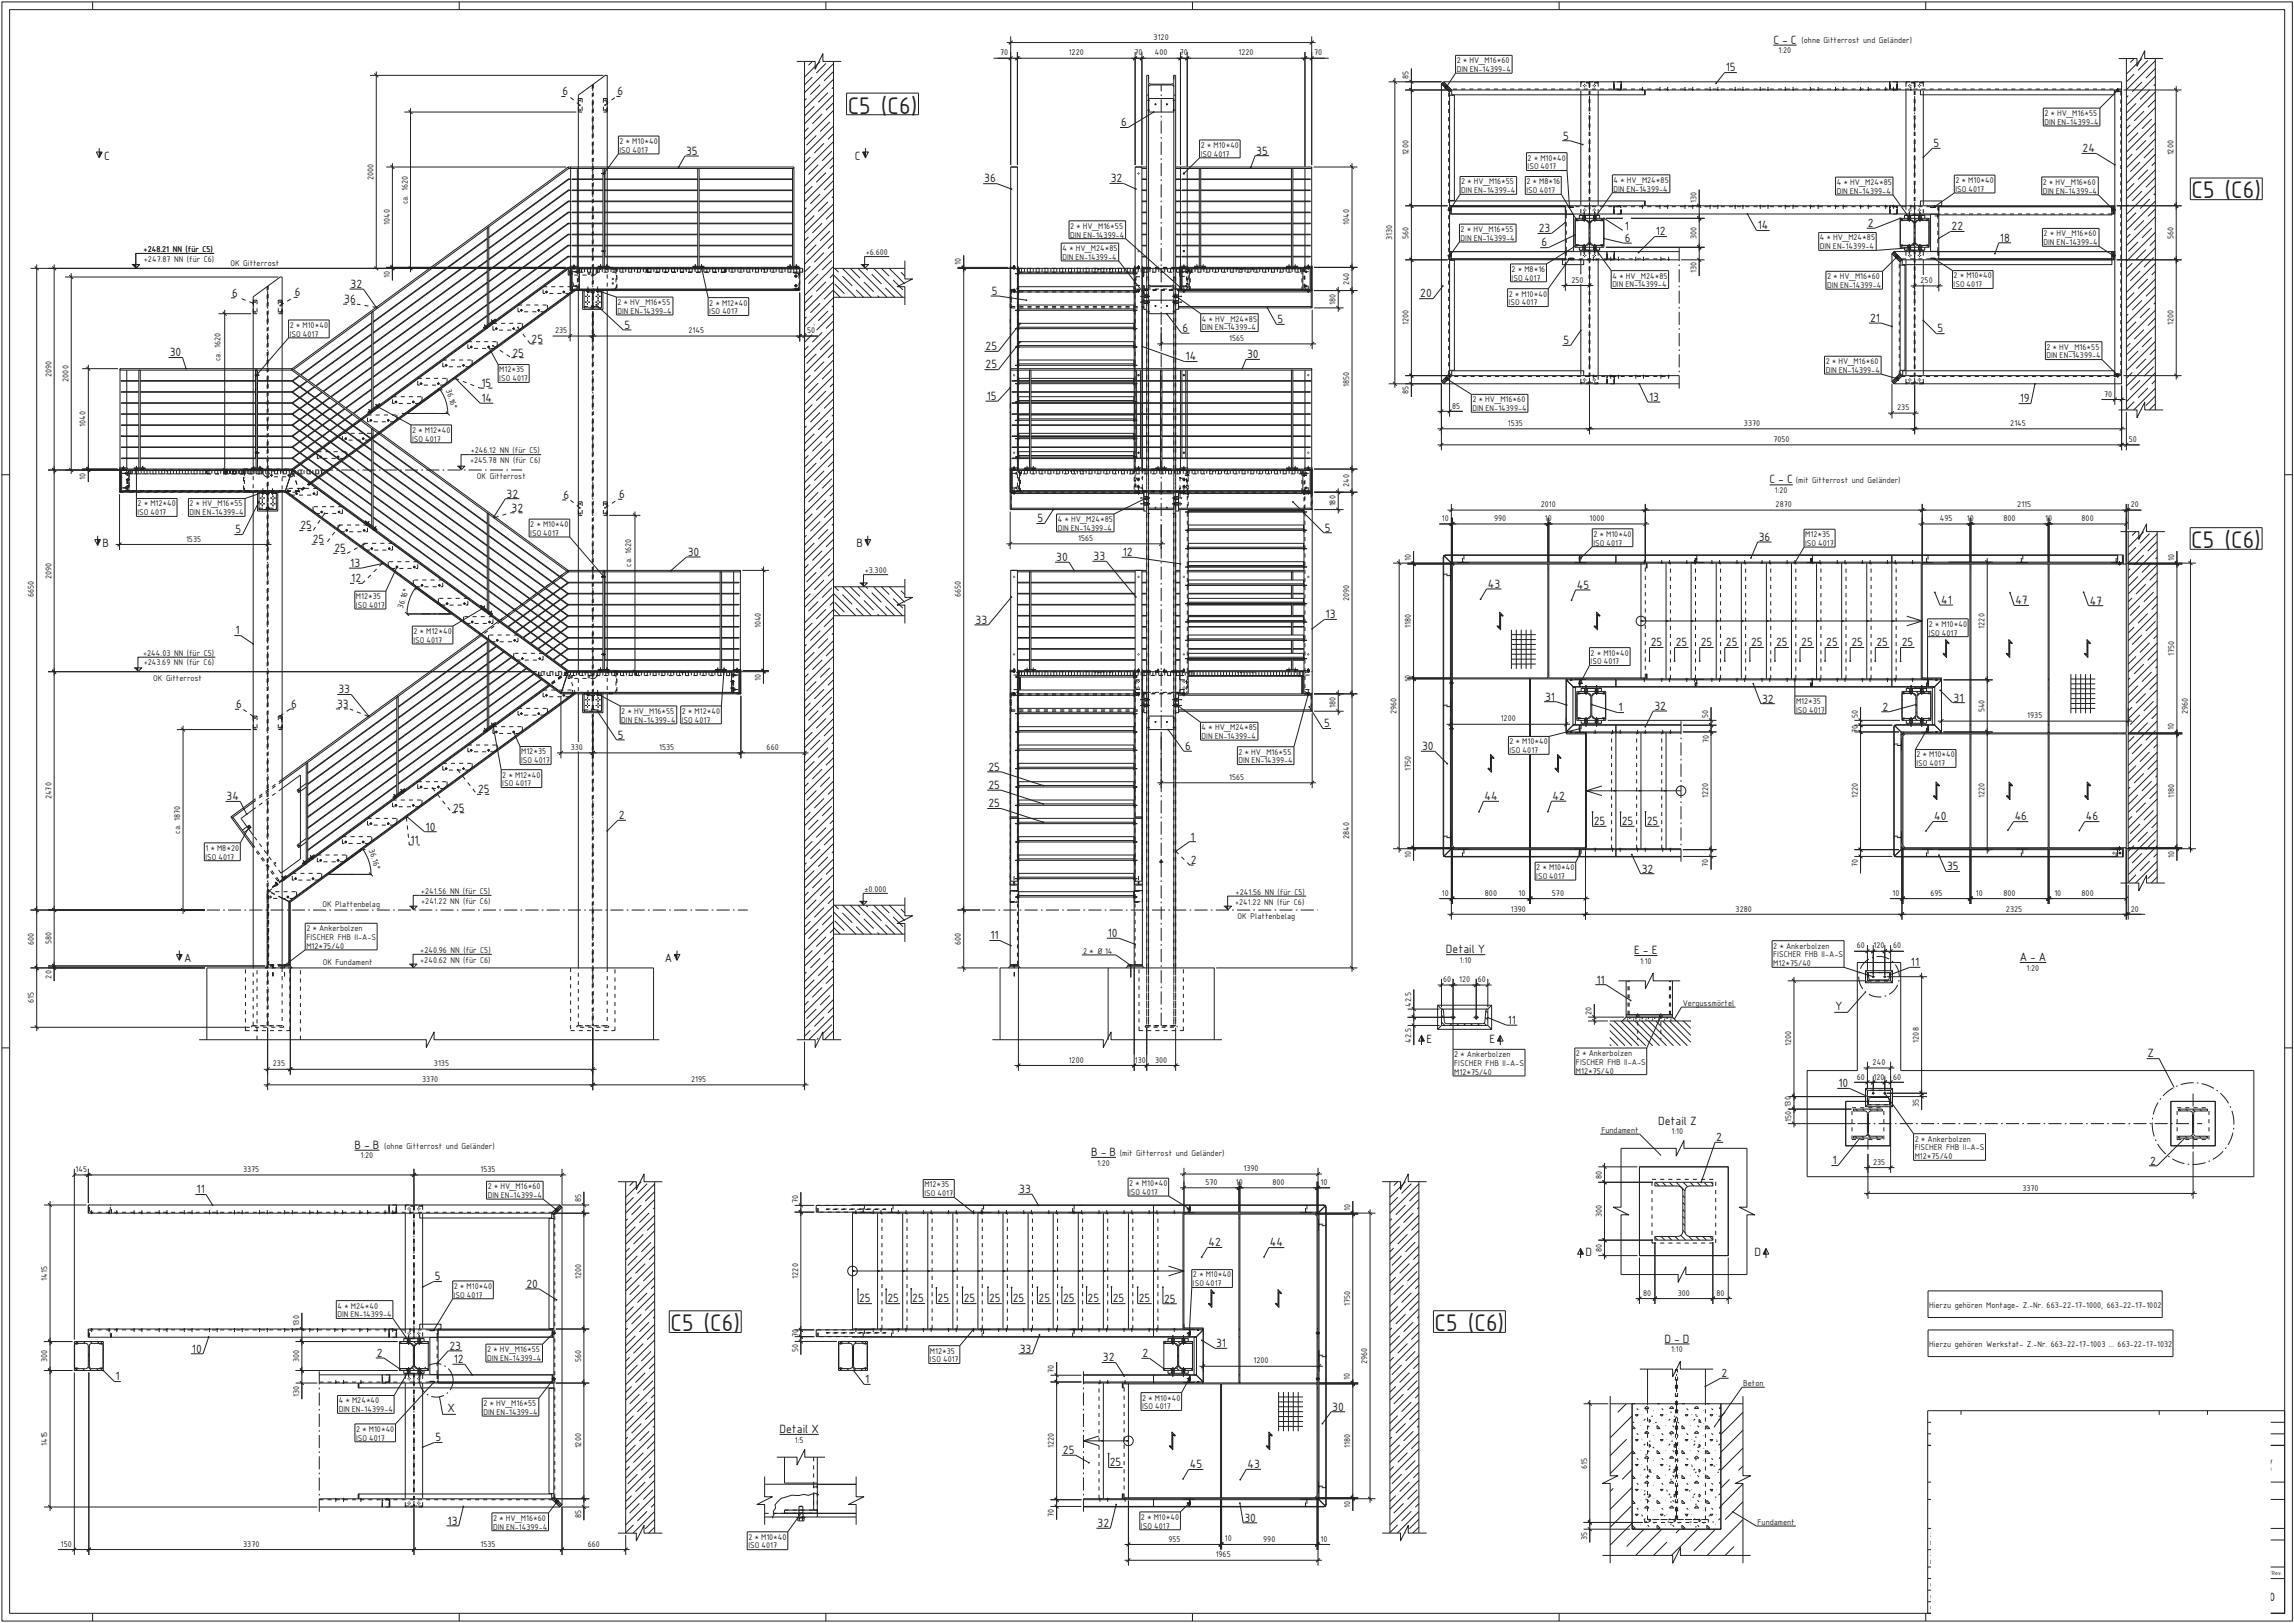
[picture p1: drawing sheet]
<svg xmlns="http://www.w3.org/2000/svg" width="1189mm" height="841mm" viewBox="0 0 1189 841" stroke-linecap="round" stroke-linejoin="round" font-family="sans-serif">
<defs><g id="words">
<g font-size="13.3" fill="#231f20">
<text x="439" y="59">C5 (C6)</text>
<text x="1136" y="103">C5 (C6)</text>
<text x="1136" y="284">C5 (C6)</text>
<text x="347" y="690">C5 (C6)</text>
<text x="743" y="690">C5 (C6)</text>
</g>
<g font-size="6.7" fill="#231f20">
<text x="919" y="23">C - C</text>
<text x="894" y="37">15</text>
<text x="291" y="49">6</text>
<text x="320" y="49">6</text>
<text x="581" y="65">6</text>
<text x="810" y="72">5</text>
<text x="1002" y="76">5</text>
<text x="54" y="83">C</text>
<text x="356" y="80">35</text>
<text x="443" y="83">C</text>
<text x="651" y="80">35</text>
<text x="1079" y="79">24</text>
<text x="510" y="95">36</text>
<text x="576" y="94">32</text>
<text x="842" y="119">1</text>
<text x="911" y="119">14</text>
<text x="968" y="118">2</text>
<text x="1011" y="119">22</text>
<text x="797" y="120">23</text>
<text x="842" y="125">6</text>
<text x="858" y="122">12</text>
<text x="1036" y="125">18</text>
<text x="799" y="128">6</text>
<text x="182" y="149">32</text>
<text x="120" y="154">6</text>
<text x="153" y="153">6</text>
<text x="514" y="153">5</text>
<text x="736" y="154">20</text>
<text x="178" y="157">36</text>
<text x="662" y="167">5</text>
<text x="969" y="167">21</text>
<text x="324" y="170">5</text>
<text x="613" y="172">6</text>
<text x="1004" y="172">5</text>
<text x="275" y="178">25</text>
<text x="810" y="178">5</text>
<text x="88" y="185">30</text>
<text x="266" y="185">25</text>
<text x="511" y="181">25</text>
<text x="646" y="186">30</text>
<text x="511" y="191">25</text>
<text x="614" y="187">14</text>
<text x="249" y="201">15</text>
<text x="249" y="208">14</text>
<text x="511" y="207">15</text>
<text x="855" y="208">13</text>
<text x="1047" y="209">19</text>
<text x="917" y="251">C - C</text>
<text x="263" y="258">32</text>
<text x="292" y="258">6</text>
<text x="321" y="258">6</text>
<text x="265" y="265">32</text>
<text x="156" y="274">25</text>
<text x="538" y="271">5</text>
<text x="687" y="275">5</text>
<text x="122" y="276">5</text>
<text x="162" y="281">25</text>
<text x="912" y="280">36</text>
<text x="53" y="284">B</text>
<text x="173" y="286">25</text>
<text x="444" y="284">B</text>
<text x="182" y="294">13</text>
<text x="356" y="288">30</text>
<text x="547" y="291">30</text>
<text x="567" y="290">33</text>
<text x="582" y="288">12</text>
<text x="182" y="302">12</text>
<text x="771" y="305">43</text>
<text x="817" y="305">45</text>
<text x="1006" y="313">41</text>
<text x="1044" y="313">47</text>
<text x="1083" y="313">47</text>
<text x="506" y="323">33</text>
<text x="687" y="320">13</text>
<text x="122" y="329">1</text>
<text x="855" y="335">25</text>
<text x="868" y="335">25</text>
<text x="881" y="335">25</text>
<text x="894" y="335">25</text>
<text x="907" y="335">25</text>
<text x="920" y="335">25</text>
<text x="933" y="335">25</text>
<text x="946" y="335">25</text>
<text x="959" y="335">25</text>
<text x="972" y="335">25</text>
<text x="986" y="335">25</text>
<text x="175" y="359">33</text>
<text x="801" y="363">31</text>
<text x="913" y="364">32</text>
<text x="1012" y="364">31</text>
<text x="122" y="367">6</text>
<text x="151" y="367">6</text>
<text x="175" y="367">33</text>
<text x="839" y="369">1</text>
<text x="857" y="368">32</text>
<text x="976" y="368">2</text>
<text x="686" y="377">5</text>
<text x="320" y="383">5</text>
<text x="614" y="389">6</text>
<text x="737" y="389">30</text>
<text x="512" y="399">25</text>
<text x="248" y="411">25</text>
<text x="512" y="409">25</text>
<text x="117" y="415">34</text>
<text x="512" y="418">25</text>
<text x="769" y="415">44</text>
<text x="805" y="415">42</text>
<text x="235" y="421">25</text>
<text x="321" y="424">2</text>
<text x="1002" y="425">40</text>
<text x="1044" y="425">46</text>
<text x="1081" y="425">46</text>
<text x="221" y="430">10</text>
<text x="826" y="428">25</text>
<text x="840" y="428">25</text>
<text x="853" y="428">25</text>
<text x="213" y="437">11</text>
<text x="617" y="436">1</text>
<text x="617" y="448">2</text>
<text x="851" y="452">32</text>
<text x="1009" y="451">35</text>
<text x="574" y="486">10</text>
<text x="513" y="487">11</text>
<text x="749" y="494">Detail Y</text>
<text x="847" y="494">E - E</text>
<text x="1047" y="498">A - A</text>
<text x="95" y="499">A</text>
<text x="345" y="499">A</text>
<text x="990" y="501">11</text>
<text x="827" y="510">11</text>
<text x="951" y="524">Y</text>
<text x="781" y="531">11</text>
<text x="739" y="541">E</text>
<text x="772" y="541">E</text>
<text x="1113" y="548">Z</text>
<text x="953" y="563">10</text>
<text x="859" y="583">Detail Z</text>
<text x="889" y="591">2</text>
<text x="184" y="595">B - B</text>
<text x="565" y="599">B - B</text>
<text x="950" y="603">1</text>
<text x="1114" y="604">2</text>
<text x="102" y="618">11</text>
<text x="528" y="618">33</text>
<text x="626" y="646">42</text>
<text x="658" y="646">44</text>
<text x="822" y="651">D</text>
<text x="909" y="651">D</text>
<text x="225" y="663">5</text>
<text x="273" y="667">20</text>
<text x="445" y="675">25</text>
<text x="460" y="675">25</text>
<text x="473" y="675">25</text>
<text x="486" y="675">25</text>
<text x="499" y="675">25</text>
<text x="513" y="675">25</text>
<text x="525" y="675">25</text>
<text x="538" y="675">25</text>
<text x="551" y="675">25</text>
<text x="564" y="675">25</text>
<text x="577" y="675">25</text>
<text x="590" y="675">25</text>
<text x="603" y="675">25</text>
<text x="863" y="696">D - D</text>
<text x="99" y="701">10</text>
<text x="233" y="699">23</text>
<text x="528" y="701">33</text>
<text x="630" y="698">31</text>
<text x="195" y="703">2</text>
<text x="235" y="706">12</text>
<text x="572" y="705">32</text>
<text x="592" y="703">2</text>
<text x="892" y="714">2</text>
<text x="60" y="715">1</text>
<text x="448" y="717">1</text>
<text x="232" y="732">X</text>
<text x="690" y="731">30</text>
<text x="404" y="743">Detail X</text>
<text x="226" y="747">5</text>
<text x="551" y="753">25</text>
<text x="575" y="760">25</text>
<text x="617" y="761">45</text>
<text x="646" y="761">43</text>
<text x="232" y="790">13</text>
<text x="569" y="791">32</text>
<text x="645" y="789">30</text>
<text x="1173" y="830">00</text>
</g>
<g font-size="4.7" fill="#231f20">
<text x="598" y="21">3120</text>
<text x="934" y="22">(ohne Gitterrost und Geländer)</text>
<text x="518" y="29">70</text>
<text x="554" y="29">1220</text>
<text x="588" y="29">70</text>
<text x="598" y="29">400</text>
<text x="611" y="29">70</text>
<text x="642" y="29">1220</text>
<text x="681" y="29">70</text>
<text x="922" y="28">1:20</text>
<text x="755" y="33">2 * HV_M16*60</text>
<text x="730" y="41" transform="rotate(-90 730 41)">85</text>
<text x="755" y="37">DIN EN-14399-4</text>
<text x="1060" y="60">2 * HV_M16*55</text>
<text x="1060" y="65">DIN EN-14399-4</text>
<text x="321" y="75">2 * M10*40</text>
<text x="622" y="77">2 * M10*40</text>
<text x="321" y="79">ISO 4017</text>
<text x="622" y="81">ISO 4017</text>
<text x="730" y="81" transform="rotate(-90 730 81)">1200</text>
<text x="792" y="83">2 * M10*40</text>
<text x="1126" y="81" transform="rotate(-90 1126 81)">1200</text>
<text x="792" y="88">ISO 4017</text>
<text x="194" y="93" transform="rotate(-90 194 93)">2000</text>
<text x="757" y="96">2 * HV_M16*55</text>
<text x="791" y="96">2 * M8*16</text>
<text x="836" y="95">4 * HV_M24*85</text>
<text x="952" y="96">4 * HV_M24*85</text>
<text x="1013" y="95">2 * M10*40</text>
<text x="1059" y="96">2 * HV_M16*60</text>
<text x="757" y="100">DIN EN-14399-4</text>
<text x="791" y="100">ISO 4017</text>
<text x="836" y="99">DIN EN-14399-4</text>
<text x="952" y="100">DIN EN-14399-4</text>
<text x="1013" y="99">ISO 4017</text>
<text x="1059" y="100">DIN EN-14399-4</text>
<text x="211" y="106" transform="rotate(-90 211 106)">ca. 1620</text>
<text x="879" y="105" transform="rotate(-90 879 105)">130</text>
<text x="202" y="117" transform="rotate(-90 202 117)">1040</text>
<text x="555" y="119">2 * HV_M16*55</text>
<text x="699" y="117" transform="rotate(-90 699 117)">1040</text>
<text x="555" y="123">DIN EN-14399-4</text>
<text x="721" y="125" transform="rotate(-90 721 125)">3130</text>
<text x="730" y="124" transform="rotate(-90 730 124)">560</text>
<text x="757" y="120">2 * HV_M16*55</text>
<text x="757" y="125">DIN EN-14399-4</text>
<text x="879" y="124" transform="rotate(-90 879 124)">300</text>
<text x="943" y="125">4 * HV_M24*85</text>
<text x="1059" y="122">2 * HV_M16*60</text>
<text x="1126" y="124" transform="rotate(-90 1126 124)">560</text>
<text x="74" y="131">+248.21 NN (für C5)</text>
<text x="551" y="130">4 * HV_M24*85</text>
<text x="943" y="129">DIN EN-14399-4</text>
<text x="1059" y="127">DIN EN-14399-4</text>
<text x="75" y="136">+247.87 NN (für C6)</text>
<text x="119" y="138">OK Gitterrost</text>
<text x="449" y="132">+6.600</text>
<text x="498" y="137" transform="rotate(-90 498 137)">10</text>
<text x="551" y="135">DIN EN-14399-4</text>
<text x="202" y="144" transform="rotate(-90 202 144)">10</text>
<text x="783" y="141">2 * M8*16</text>
<text x="879" y="142" transform="rotate(-90 879 142)">130</text>
<text x="699" y="148" transform="rotate(-90 699 148)">240</text>
<text x="783" y="145">ISO 4017</text>
<text x="814" y="146">250</text>
<text x="836" y="144">4 * HV_M24*85</text>
<text x="836" y="149">DIN EN-14399-4</text>
<text x="947" y="145">2 * HV_M16*60</text>
<text x="947" y="149">DIN EN-14399-4</text>
<text x="995" y="147">250</text>
<text x="1012" y="144">2 * M10*40</text>
<text x="1012" y="149">ISO 4017</text>
<text x="782" y="154">2 * M10*40</text>
<text x="320" y="158">2 * HV_M16*55</text>
<text x="368" y="158">2 * M12*40</text>
<text x="692" y="158" transform="rotate(-90 692 158)">180</text>
<text x="782" y="158">ISO 4017</text>
<text x="320" y="163">DIN EN-14399-4</text>
<text x="368" y="163">ISO 4017</text>
<text x="623" y="167">4 * HV_M24*85</text>
<text x="150" y="170">2 * M10*40</text>
<text x="288" y="173">235</text>
<text x="357" y="173">2145</text>
<text x="418" y="173">50</text>
<text x="623" y="171">DIN EN-14399-4</text>
<text x="730" y="169" transform="rotate(-90 730 169)">1200</text>
<text x="1126" y="169" transform="rotate(-90 1126 169)">1200</text>
<text x="150" y="174">ISO 4017</text>
<text x="637" y="177">1565</text>
<text x="1061" y="181">2 * HV_M16*55</text>
<text x="1061" y="186">DIN EN-14399-4</text>
<text x="114" y="187" transform="rotate(-90 114 187)">ca. 1620</text>
<text x="946" y="189">2 * HV_M16*60</text>
<text x="27" y="196" transform="rotate(-90 27 196)">2090</text>
<text x="35" y="198" transform="rotate(-90 35 198)">2000</text>
<text x="259" y="193">M12*35</text>
<text x="259" y="198">ISO 4017</text>
<text x="946" y="193">DIN EN-14399-4</text>
<text x="231" y="202" transform="rotate(72 231 202)">36.16°</text>
<text x="699" y="201" transform="rotate(-90 699 201)">1850</text>
<text x="730" y="204" transform="rotate(-90 730 204)">85</text>
<text x="763" y="208">2 * HV_M16*60</text>
<text x="1090" y="206">70</text>
<text x="753" y="212">85</text>
<text x="763" y="213">DIN EN-14399-4</text>
<text x="983" y="213">235</text>
<text x="44" y="221" transform="rotate(-90 44 221)">1040</text>
<text x="781" y="221">1535</text>
<text x="904" y="221">3370</text>
<text x="1042" y="221">2145</text>
<text x="214" y="224">2 * M12*40</text>
<text x="214" y="229">ISO 4017</text>
<text x="919" y="229">7050</text>
<text x="1103" y="229">50</text>
<text x="244" y="235">+246.12 NN (für C5)</text>
<text x="244" y="240">+245.78 NN (für C6)</text>
<text x="44" y="248" transform="rotate(-90 44 248)">10</text>
<text x="247" y="248">OK Gitterrost</text>
<text x="931" y="250">(mit Gitterrost und Geländer)</text>
<text x="699" y="252" transform="rotate(-90 699 252)">240</text>
<text x="920" y="255">1:20</text>
<text x="71" y="262">2 * M12*40</text>
<text x="98" y="262">2 * HV_M16*55</text>
<text x="692" y="262" transform="rotate(-90 692 262)">180</text>
<text x="799" y="263">2010</text>
<text x="920" y="263">2870</text>
<text x="1045" y="263">2115</text>
<text x="1104" y="263">20</text>
<text x="71" y="267">ISO 4017</text>
<text x="98" y="267">DIN EN-14399-4</text>
<text x="275" y="273">2 * M10*40</text>
<text x="548" y="270">4 * HV_M24*85</text>
<text x="548" y="275">DIN EN-14399-4</text>
<text x="747" y="270">10</text>
<text x="774" y="270">990</text>
<text x="801" y="270">10</text>
<text x="824" y="270">1000</text>
<text x="1005" y="270">495</text>
<text x="1019" y="270">10</text>
<text x="1038" y="270">800</text>
<text x="1060" y="270">10</text>
<text x="1079" y="270">800</text>
<text x="96" y="281">1535</text>
<text x="275" y="278">ISO 4017</text>
<text x="559" y="280">1565</text>
<text x="826" y="278">2 * M10*40</text>
<text x="936" y="278">M12*35</text>
<text x="826" y="283">ISO 4017</text>
<text x="936" y="283">ISO 4017</text>
<text x="327" y="294" transform="rotate(-90 327 294)">ca. 1620</text>
<text x="731" y="290" transform="rotate(-90 731 290)">10</text>
<text x="1127" y="290" transform="rotate(-90 1127 290)">10</text>
<text x="448" y="297">+3.300</text>
<text x="27" y="300" transform="rotate(-90 27 300)">2090</text>
<text x="18" y="310" transform="rotate(-90 18 310)">6650</text>
<text x="184" y="310">M12*35</text>
<text x="498" y="310" transform="rotate(-90 498 310)">6650</text>
<text x="699" y="312" transform="rotate(-90 699 312)">2090</text>
<text x="184" y="315">ISO 4017</text>
<text x="209" y="315" transform="rotate(-72 209 315)">36.16°</text>
<text x="214" y="329">2 * M12*40</text>
<text x="394" y="326" transform="rotate(-90 394 326)">1040</text>
<text x="731" y="325" transform="rotate(-90 731 325)">1180</text>
<text x="1000" y="325">2 * M10*40</text>
<text x="1000" y="329">ISO 4017</text>
<text x="1028" y="326" transform="rotate(-90 1028 326)">1220</text>
<text x="214" y="333">ISO 4017</text>
<text x="74" y="340">+244.03 NN (für C5)</text>
<text x="824" y="340">2 * M10*40</text>
<text x="1127" y="340" transform="rotate(-90 1127 340)">1750</text>
<text x="74" y="345">+243.69 NN (für C6)</text>
<text x="824" y="344">ISO 4017</text>
<text x="79" y="353">OK Gitterrost</text>
<text x="394" y="353" transform="rotate(-90 394 353)">10</text>
<text x="731" y="353" transform="rotate(-90 731 353)">10</text>
<text x="931" y="365">M12*35</text>
<text x="322" y="370">2 * HV_M16*55</text>
<text x="353" y="370">2 * M12*40</text>
<text x="692" y="367" transform="rotate(-90 692 367)">180</text>
<text x="724" y="370" transform="rotate(-90 724 370)">2960</text>
<text x="885" y="372" transform="rotate(-90 885 372)">50</text>
<text x="931" y="369">ISO 4017</text>
<text x="963" y="372" transform="rotate(-90 963 372)">50</text>
<text x="1028" y="369" transform="rotate(-90 1028 369)">540</text>
<text x="1134" y="370" transform="rotate(-90 1134 370)">2960</text>
<text x="322" y="374">DIN EN-14399-4</text>
<text x="353" y="374">ISO 4017</text>
<text x="778" y="374">1200</text>
<text x="1051" y="372">1935</text>
<text x="623" y="378">4 * HV_M24*85</text>
<text x="623" y="383">DIN EN-14399-4</text>
<text x="963" y="380" transform="rotate(-90 963 380)">70</text>
<text x="1127" y="378" transform="rotate(-90 1127 378)">10</text>
<text x="296" y="389">330</text>
<text x="342" y="389">1535</text>
<text x="397" y="389">660</text>
<text x="782" y="386">2 * M10*40</text>
<text x="886" y="385" transform="rotate(-90 886 385)">70</text>
<text x="270" y="391">M12*35</text>
<text x="270" y="395">ISO 4017</text>
<text x="642" y="391">2 * HV_M16*55</text>
<text x="642" y="396">DIN EN-14399-4</text>
<text x="782" y="390">ISO 4017</text>
<text x="993" y="393">2 * M10*40</text>
<text x="731" y="399" transform="rotate(-90 731 399)">1750</text>
<text x="993" y="397">ISO 4017</text>
<text x="260" y="403">2 * M12*40</text>
<text x="260" y="407">ISO 4017</text>
<text x="637" y="404">1565</text>
<text x="885" y="414" transform="rotate(-90 885 414)">1220</text>
<text x="963" y="414" transform="rotate(-90 963 414)">1220</text>
<text x="1028" y="414" transform="rotate(-90 1028 414)">1220</text>
<text x="1127" y="413" transform="rotate(-90 1127 413)">1180</text>
<text x="27" y="414" transform="rotate(-90 27 414)">2470</text>
<text x="93" y="432" transform="rotate(-90 93 432)">ca. 1870</text>
<text x="699" y="435" transform="rotate(-90 699 435)">2840</text>
<text x="106" y="441">1 * M8*20</text>
<text x="191" y="441" transform="rotate(72 191 441)">36.16°</text>
<text x="106" y="445">ISO 4017</text>
<text x="731" y="445" transform="rotate(-90 731 445)">10</text>
<text x="885" y="449" transform="rotate(-90 885 449)">70</text>
<text x="963" y="449" transform="rotate(-90 963 449)">70</text>
<text x="1127" y="445" transform="rotate(-90 1127 445)">10</text>
<text x="796" y="451">2 * M10*40</text>
<text x="796" y="455">ISO 4017</text>
<text x="218" y="463">+241.56 NN (für C5)</text>
<text x="448" y="462">±0.000</text>
<text x="640" y="464">+241.56 NN (für C5)</text>
<text x="747" y="464">10</text>
<text x="770" y="464">800</text>
<text x="787" y="464">10</text>
<text x="804" y="464">570</text>
<text x="981" y="464">10</text>
<text x="1000" y="464">695</text>
<text x="1024" y="464">10</text>
<text x="1038" y="464">800</text>
<text x="1065" y="464">10</text>
<text x="1079" y="464">800</text>
<text x="167" y="470">OK Plattenbelag</text>
<text x="218" y="468">+241.22 NN (für C6)</text>
<text x="640" y="469">+241.22 NN (für C6)</text>
<text x="783" y="472">1390</text>
<text x="899" y="472">3280</text>
<text x="1040" y="472">2325</text>
<text x="1104" y="472">20</text>
<text x="641" y="476">OK Plattenbelag</text>
<text x="159" y="483">2 * Ankerbolzen</text>
<text x="18" y="490" transform="rotate(-90 18 490)">600</text>
<text x="27" y="489" transform="rotate(-90 27 489)">580</text>
<text x="159" y="487">FISCHER FHB II-A-S</text>
<text x="159" y="492">M12*75/40</text>
<text x="498" y="490" transform="rotate(-90 498 490)">600</text>
<text x="919" y="492">2 * Ankerbolzen</text>
<text x="962" y="491">60</text>
<text x="971" y="491">120</text>
<text x="981" y="491">60</text>
<text x="218" y="494">+240.96 NN (für C5)</text>
<text x="561" y="494">2 * Ø 14</text>
<text x="919" y="496">FISCHER FHB II-A-S</text>
<text x="167" y="500">OK Fundament</text>
<text x="218" y="499">+240.62 NN (für C6)</text>
<text x="757" y="499">1:10</text>
<text x="850" y="499">1:10</text>
<text x="919" y="501">M12*75/40</text>
<text x="1050" y="503">1:20</text>
<text x="27" y="507" transform="rotate(-90 27 507)">20</text>
<text x="748" y="509">60</text>
<text x="756" y="509">120</text>
<text x="766" y="509">60</text>
<text x="18" y="520" transform="rotate(-90 18 520)">615</text>
<text x="731" y="522" transform="rotate(-90 731 522)">42.5</text>
<text x="872" y="521">Vergussmörtel</text>
<text x="825" y="526" transform="rotate(-90 825 526)">20</text>
<text x="731" y="540" transform="rotate(-90 731 540)">42.5</text>
<text x="928" y="542" transform="rotate(-90 928 542)">1200</text>
<text x="994" y="540" transform="rotate(-90 994 540)">1208</text>
<text x="554" y="551">1200</text>
<text x="588" y="551">130</text>
<text x="599" y="551">300</text>
<text x="754" y="548">2 * Ankerbolzen</text>
<text x="817" y="547">2 * Ankerbolzen</text>
<text x="817" y="552">FISCHER FHB II-A-S</text>
<text x="970" y="552">240</text>
<text x="141" y="553">235</text>
<text x="225" y="553">3135</text>
<text x="754" y="552">FISCHER FHB II-A-S</text>
<text x="754" y="557">M12*75/40</text>
<text x="817" y="556">M12*75/40</text>
<text x="219" y="561">3370</text>
<text x="358" y="561">2195</text>
<text x="962" y="559">60</text>
<text x="971" y="559">120</text>
<text x="981" y="559">60</text>
<text x="928" y="574" transform="rotate(-90 928 574)">130</text>
<text x="994" y="574" transform="rotate(-90 994 574)">35</text>
<text x="928" y="581" transform="rotate(-90 928 581)">150</text>
<text x="830" y="587">Fundament</text>
<text x="866" y="588">1:10</text>
<text x="992" y="592">2 * Ankerbolzen</text>
<text x="199" y="595">(ohne Gitterrost und Geländer)</text>
<text x="580" y="599">(mit Gitterrost und Geländer)</text>
<text x="992" y="596">FISCHER FHB II-A-S</text>
<text x="187" y="600">1:20</text>
<text x="569" y="604">1:20</text>
<text x="971" y="604">235</text>
<text x="992" y="601">M12*75/40</text>
<text x="39" y="607">145</text>
<text x="126" y="607">3375</text>
<text x="249" y="607">1535</text>
<text x="644" y="607">1390</text>
<text x="830" y="611" transform="rotate(-90 830 611)">80</text>
<text x="253" y="616">2 * HV_M16*60</text>
<text x="479" y="615">M12*35</text>
<text x="585" y="615">2 * M10*40</text>
<text x="625" y="614">570</text>
<text x="641" y="614">10</text>
<text x="659" y="614">800</text>
<text x="684" y="614">10</text>
<text x="1048" y="617">3370</text>
<text x="253" y="621">DIN EN-14399-4</text>
<text x="301" y="623" transform="rotate(-90 301 623)">85</text>
<text x="414" y="623" transform="rotate(-90 414 623)">70</text>
<text x="479" y="620">ISO 4017</text>
<text x="585" y="619">ISO 4017</text>
<text x="700" y="627" transform="rotate(-90 700 627)">10</text>
<text x="830" y="631" transform="rotate(-90 830 631)">300</text>
<text x="830" y="649" transform="rotate(-90 830 649)">80</text>
<text x="25" y="664" transform="rotate(-90 25 664)">1415</text>
<text x="301" y="663" transform="rotate(-90 301 663)">1200</text>
<text x="414" y="663" transform="rotate(-90 414 663)">1220</text>
<text x="618" y="662">2 * M10*40</text>
<text x="235" y="668">2 * M10*40</text>
<text x="618" y="667">ISO 4017</text>
<text x="852" y="671">80</text>
<text x="870" y="671">300</text>
<text x="890" y="671">80</text>
<text x="235" y="672">ISO 4017</text>
<text x="700" y="677" transform="rotate(-90 700 677)">1750</text>
<text x="1000" y="678">Hierzu gehören Montage- Z.-Nr. 663-22-17-1000, 663-22-17-1002</text>
<text x="175" y="678">4 * M24*40</text>
<text x="175" y="683">DIN EN-14399-4</text>
<text x="155" y="687" transform="rotate(-90 155 687)">130</text>
<text x="414" y="693" transform="rotate(-90 414 693)">70</text>
<text x="252" y="701">2 * HV_M16*55</text>
<text x="414" y="701" transform="rotate(-90 414 701)">50</text>
<text x="482" y="701">M12*35</text>
<text x="866" y="701">1:10</text>
<text x="1000" y="698">Hierzu gehören Werkstat- Z.-Nr. 663-22-17-1003 ... 663-22-17-1032</text>
<text x="25" y="706" transform="rotate(-90 25 706)">300</text>
<text x="155" y="706" transform="rotate(-90 155 706)">300</text>
<text x="252" y="705">DIN EN-14399-4</text>
<text x="301" y="706" transform="rotate(-90 301 706)">560</text>
<text x="482" y="706">ISO 4017</text>
<text x="650" y="707">1200</text>
<text x="709" y="707" transform="rotate(-90 709 707)">2960</text>
<text x="546" y="711" transform="rotate(-90 546 711)">70</text>
<text x="699" y="715" transform="rotate(-90 699 715)">10</text>
<text x="903" y="718">Beton</text>
<text x="155" y="724" transform="rotate(-90 155 724)">130</text>
<text x="592" y="726">2 * M10*40</text>
<text x="176" y="727">4 * M24*40</text>
<text x="176" y="732">DIN EN-14399-4</text>
<text x="251" y="729">2 * HV_M16*55</text>
<text x="592" y="730">ISO 4017</text>
<text x="251" y="733">DIN EN-14399-4</text>
<text x="185" y="742">2 * M10*40</text>
<text x="25" y="749" transform="rotate(-90 25 749)">1415</text>
<text x="185" y="747">ISO 4017</text>
<text x="412" y="748">1:5</text>
<text x="301" y="751" transform="rotate(-90 301 751)">1200</text>
<text x="546" y="751" transform="rotate(-90 546 751)">1220</text>
<text x="700" y="750" transform="rotate(-90 700 750)">1180</text>
<text x="822" y="761" transform="rotate(-90 822 761)">615</text>
<text x="700" y="782" transform="rotate(-90 700 782)">10</text>
<text x="256" y="788">2 * HV_M16*60</text>
<text x="301" y="786" transform="rotate(-90 301 786)">85</text>
<text x="546" y="786" transform="rotate(-90 546 786)">70</text>
<text x="591" y="788">2 * M10*40</text>
<text x="911" y="790">Fundament</text>
<text x="256" y="793">DIN EN-14399-4</text>
<text x="388" y="798">2 * M10*40</text>
<text x="591" y="792">ISO 4017</text>
<text x="822" y="798" transform="rotate(-90 822 798)">35</text>
<text x="31" y="802">150</text>
<text x="126" y="802">3370</text>
<text x="249" y="802">1535</text>
<text x="305" y="802">660</text>
<text x="388" y="802">ISO 4017</text>
<text x="606" y="799">955</text>
<text x="635" y="799">10</text>
<text x="655" y="799">990</text>
<text x="684" y="799">10</text>
<text x="630" y="807">1965</text>
</g>
<g font-size="3.3" fill="#231f20">
<text x="1127" y="758">D - 45472 Mülheim a. d. Ruhr, Germany</text>
<text x="1000" y="796">Zeichnung-Titel /</text>
<text x="1000" y="800">Drawing title:</text>
<text x="1000" y="806">Zeichnungsart /</text>
<text x="1000" y="810">Drawing art:</text>
<text x="1000" y="822">gezeichnet/drawn</text>
<text x="1170" y="816">Änd./Rev.</text>
<text x="1000" y="828">geprüft/checked</text>
<text x="1000" y="834">genehmigt/approved</text>
</g>
<text font-size="2.6" fill="#231f20" x="1126" y="762">Tel.: +49 208 30 27 - 387 / Fax: +49 208 / 30 27 - 391</text>
</g></defs>
<g fill="none" stroke="#231f20" stroke-width=".52">
<path d="M1 1h1187v839h-1187zM5 5h1179v831h-1179zM48 1v4M238 1v4M428 1v4M618 1v4M808 1v4M998 1v4M421 32l-2 2M421 40l-4 4M425 32l-8 8M428 33l-5 5"/>
<path d="M432 33l-15 15M432 37l-5 5M1106 30l-2 2M1106 38l-4 4M1110 30l-8 8M1113 31l-5 5M1117 31l-15 15M1117 40l-15 15M1117 36l-5 4M418 51l-1 1M422 55l-5 5M425 44l-5 5"/>
<path d="M426 59l-5 5M429 48l-5 5M432 53l-4 4M432 41l-15 15M432 49l-15 15M432 57l-15 15M432 45l-1 1M1103 50l-1 1M1107 54l-5 5M1110 42l-5 6M1111 58l-5 5M1114 46l-5 6"/>
<path d="M1117 44h-1M1117 52l-4 4M1117 48l-15 15M1117 56l-15 15M419 66l-2 2M423 70l-5 5M427 74l-5 5M430 63l-5 5M431 78l-5 5M432 69l-3 3M432 65l-15 15M432 73l-15 15"/>
<path d="M1104 65l-2 2M1105 80l-3 3M1108 69l-5 5M1112 73l-5 5M1115 62l-5 5M1116 77l-5 5M1117 68l-3 3M1117 64l-15 15M1117 72l-15 15M1117 80l-15 15M420 81l-3 3M421 96l-4 5"/>
<path d="M424 85l-5 5M428 89l-5 5M432 94l-5 5M432 86l-2 1M432 81l-15 15M432 90l-15 15M432 98l-15 15M1106 95l-4 4M1109 84l-5 5M1110 99l-5 5M1113 88l-5 5M1117 84l-2 2"/>
<path d="M1117 92l-5 5M1117 88l-15 15M1117 96l-15 15M418 108l-1 1M422 112l-5 5M425 101l-5 5M426 116l-5 5M429 105l-5 5M430 120l-5 5M432 110l-4 4M432 102l-1 1M432 106l-15 15"/>
<path d="M432 114l-15 15M985 113l1 1M989 113v1M992 117h1M992 113l1 1M996 113l1 1M999 113l1 1M1103 106l-1 1M1107 110l-5 5M1111 114l-5 5M1114 103l-5 5M1115 118l-5 5"/>
<path d="M1117 100l-1 1M1117 108l-4 4M1117 104l-15 15M1117 112l-15 15M301 139v2M303 139v2M304 139v2M306 139v2M308 139v2M309 139v2M311 139v2M312 139v2"/>
<path d="M314 139v2M315 139v2M316 139h.1M317 139v2M317 139v1M318 139v1M318 139v2M319 139v1M320 139v2M321 139v2M323 139v2M324 139v2"/>
<path d="M326 139v2M327 139v2M329 139v2M330 139v2M332 139v2M333 139v2M335 139v2M336 139v2M337 139v2M339 139v2M340 139v2M342 139v2"/>
<path d="M343 139v2M345 139v2M346 139v2M348 139v2M350 139v2M351 139v2M353 139v2M354 139v2M355 139v1M356 139v2M357 139v1M357 139v2"/>
<path d="M359 139v2M360 139v2M362 139v2M363 139v2M365 139v2M366 139v2M368 139v2M369 139v2M371 139v2M372 139v2M374 139v2M375 139v2"/>
<path d="M376 139v2M378 139v2M379 139v2M381 139v2M382 139v2M384 139v2M385 139v2M387 139v2M389 139v2M390 139v2M392 139v2M393 139v2"/>
<path d="M395 139v2M395 139h.1M396 139v1M396 139v2M398 139v2M399 139v2M401 139v2M402 139v2M404 139v2M405 139v2M407 139v2M408 139v2"/>
<path d="M410 139v2M411 139v2M413 139v2M414 139v2M416 139v2M419 123l-2 2M420 138l-3 3M423 127l-5 5M427 131l-5 5M431 135l-5 5M432 126l-3 3M432 122l-15 15"/>
<path d="M432 130l-15 15M432 138l-15 15M433 139l2 2M437 139l15 15M441 139l5 5M445 139l15 15M449 139l1 1M453 139l15 15M457 139l4 4M461 139l8 8M529 139v2M531 139v2"/>
<path d="M532 139v2M534 139v2M535 139v2M537 139v2M539 139v2M540 139v2M542 139v2M543 139v2M545 139v2M546 139v2M548 139v2M549 139v2"/>
<path d="M551 139v2M552 139v2M554 139v2M555 139v2M557 139v2M558 139v2M560 139v2M561 139v2M563 139v2M564 139v2M566 139v2M567 139v2"/>
<path d="M568 139v1M569 139v2M569 139v1M570 139v1M571 139v2M572 139v2M574 139v2M575 139v2M575 139v1M577 139v2M578 139v2M580 139v2"/>
<path d="M581 139v2M583 139v2M584 139v2M586 139v2M587 139v2M588 139v2M590 139v2M591 139v2M593 139v2M594 139v2M596 139v2M597 139v2"/>
<path d="M599 139v2M601 139v2M602 139v2M604 139v2M605 139v2M607 139v2M608 139v2M610 139v2M611 139v2M613 139v2M614 139v2M616 139v2"/>
<path d="M617 139v2M618 139v2M619 139v2M621 139v2M622 139v2M624 139v2M625 139v2M627 139v2M628 139v2M630 139v2M632 139v2M633 139v2"/>
<path d="M635 139v2M636 139v2M638 139v2M639 139v2M641 139v2M642 139v1M642 139v2M643 139v1M644 139v2M644 139v1M645 139v2M646 139v1"/>
<path d="M647 139v2M647 139v1M648 139v2M649 139v1M650 139v2M650 139v1M651 139v2M653 139v2M654 139v2M656 139v2M657 139v2M659 139v2"/>
<path d="M660 139v2M662 139v2M664 139v2M665 139v2M667 139v2M668 139v2M670 139v2M671 139v2M673 139v2M674 139v2M675 139v2M985 127l1 1"/>
<path d="M988 127l1 1M991 127l2 1M992 120l1 1M992 124h1M995 127l1 1M999 127l1 1M1104 121l-2 2M1105 136l-3 3M1108 125l-5 5M1112 129l-5 5M1116 133l-5 5M1117 124l-3 3"/>
<path d="M1117 120l-15 15M1117 128l-15 15M1117 137l-15 15M421 153l-4 4M424 142l-5 5M425 157l-5 5M428 146l-5 5M432 151l3 3M432 142l12 12M432 150l-5 5M432 158l-1 1M432 142l-2 2"/>
<path d="M432 146l-15 15M432 154l-15 15M433 147l5 5M437 143l5 5M444 150l4 4M448 146l5 5M452 142l5 5M455 153l1 1M459 149l5 5M463 145l5 5M467 141l2 2M1106 152l-4 4"/>
<path d="M1109 140l-5 6M1110 156l-5 5M1113 145l-5 5M1114 160l-5 5M1117 157l-1 1M1117 141l-2 1M1117 149l-5 5M1117 145l-15 15M1117 153l-15 15M418 173h-1M418 164l-1 1M419 179l-2 2"/>
<path d="M421 173l-4 4M422 168h.1M426 172l-5 5M429 161l-5 5M430 176l-5 5M432 166l-4 4M432 162l-9 9M432 170l-15 15M432 178l-15 15M1103 163l-1 1M1104 178l-2 2M1107 167l-5 5"/>
<path d="M1111 171l-5 5M1115 175l-5 5M1117 165l-4 4M1117 161l-15 15M1117 169l-15 15M1117 177l-15 15M420 194l-3 4M423 183l-5 5M424 199l-5 5M427 187l-5 5M431 191l-5 6M432 199l-2 2"/>
<path d="M432 183l-3 2M432 187l-15 15M432 195l-15 15M1105 193l-3 3M1108 182l-5 5M1109 197l-5 5M1112 186l-5 5M1116 190l-5 5M1117 197l-2 2M1117 181l-3 3M1117 185l-15 15M1117 193l-15 15"/>
<path d="M421 210l-4 4M425 214l-5 5M428 203l-5 5M429 218l-5 5M432 207l-5 5M432 215l-1 1M432 203l-15 15M432 211l-15 15M432 219l-15 15M1106 208l-4 4M1110 212h.1M1113 201l-5 5"/>
<path d="M1117 205l-5 5M1117 201l-11 11M1117 209l-3 3M418 221l-1 1M419 236l-2 2M422 225l-5 5M423 240l-5 5M426 229l-5 5M430 233l-5 5M432 239l-3 3M432 223l-4 4M432 227l-15 15"/>
<path d="M432 235l-15 15M1 246h4M68 244v2M69 244v2M70 244v2M72 244v2M73 244v2M75 244v2M76 244v2M78 244v2M79 244v2M81 244v2"/>
<path d="M82 244v2M84 244v2M85 244v2M86 244h.1M87 244v2M88 244v2M90 244v2M91 244v2M93 244v2M95 244v2M96 244v2M98 244v2"/>
<path d="M99 244v2M101 244v2M102 244v2M104 244v2M105 244v2M107 244v2M108 244v2M110 244v2M111 244v2M113 244v2M114 244v2M116 244v2"/>
<path d="M117 244v2M118 244v2M119 244v2M120 244h.1M120 244v2M121 244v2M121 244h.1M122 244h.1M122 244v2M123 244v2M123 244h.1M124 244v2"/>
<path d="M125 244v2M126 244v2M127 244v2M128 244v2M129 244v2M130 244v2M131 244v2M132 244v2M133 244v2M134 244v2M135 244v2M136 244v2"/>
<path d="M138 244v2M139 244v2M140 244h.1M141 244v2M141 244h.1M142 244h.1M142 244v2M143 244h.1M144 244v2M145 244v2M147 244v2M148 244v2"/>
<path d="M150 244v2M151 244v2M153 244v2M155 244v2M156 244v2M158 244v2M159 244v2M161 244v2M162 244v2M164 244v2M165 244v2M167 244v2"/>
<path d="M420 251l-3 3M424 255l-5 5M427 244l-5 5M428 259l-5 5M431 248l-5 5M432 255l-2 2M432 243l-15 15M432 251l-15 15M432 259l-15 15M529 244v2M531 244v2M532 244v2"/>
<path d="M534 244v2M535 244v2M537 244v2M539 244v2M540 244v2M542 244v2M543 244v2M545 244v2M546 244v2M548 244v2M549 244v2M551 244v2"/>
<path d="M552 244v2M554 244h.1M554 244v2M555 244h.1M555 244v2M556 244h.1M557 244v2M558 244h.1M558 244v2M559 244h.1M560 244v2M561 244h.1"/>
<path d="M561 244v2M562 244h.1M563 244v2M564 244v2M566 244v2M567 244v2M569 244v2M571 244v2M572 244v2M574 244v2M575 244v2M577 244v2"/>
<path d="M578 244v2M580 244v2M581 244v2M583 244v2M584 244v2M586 244v2M587 244v2M589 244v2M590 244v2M592 244v2M593 244v2M595 244v2"/>
<path d="M596 244v2M598 244v2M600 244v2M601 244v2M603 244v2M604 244v2M606 244v2M607 244v2M609 244v2M610 244v2M612 244v2M613 244v2"/>
<path d="M615 244v2M616 244v2M618 244v2M619 244v2M621 244v2M622 244v2M624 244v2M625 244v2M627 244v2M627 244h.1M628 244v2M629 244h.1"/>
<path d="M630 244v2M632 244v2M633 244v2M635 244v2M635 244h.1M636 244v2M636 244h.1M638 244v2M639 244v2M641 244v2M642 244v2M644 244v2"/>
<path d="M645 244v2M647 244v2M648 244v2M650 244v2M651 244v2M653 244v2M654 244v2M656 244v2M657 244v2M659 244v2M660 244v2M662 244v2"/>
<path d="M664 244v2M665 244v2M667 244v2M668 244v2M670 244v2M671 244v2M673 244v2M674 244v2M675 244v2M1184 246h4M418 277l-1 1M421 266l-4 4"/>
<path d="M425 270l-5 5M429 274l-5 5M432 280l-4 3M432 263l-5 5M432 271l-1 1M432 267l-15 15M432 275l-15 15M448 280h3l-1 3zM1107 275l-2 3M1111 275l-8 9M1114 276l-5 6M1118 277l-15 15"/>
<path d="M419 292l-2 3M422 281l-5 5M423 297l-5 5M426 285l-5 5M430 289l-5 6M432 296l-3 3M432 284l-15 15M432 292l-15 15M432 300l-15 15M1104 295l-1 1M1107 284l-4 4M1108 299l-5 5"/>
<path d="M1111 288l-5 5M1115 292l-5 5M1118 289l-1 1M1118 297l-4 4M1118 285l-15 15M1118 293l-15 15M1118 281l-5 5M420 308l-3 3M424 312l-5 5M427 301l-5 5M428 316l-5 5M431 305l-5 5"/>
<path d="M432 320l-5 5M432 312l-2 2M432 308l-15 15M432 316l-15 15M432 316l3 3M432 308l12 11M433 312l5 5M433 304l2 2M437 308l5 5M437 304l15 15M441 304l5 5M444 315l4 4"/>
<path d="M445 304l15 15M448 311l5 5M449 304l1 1M452 307l5 5M453 304l15 15M455 318l1 1M457 304l4 4M459 314l5 5M461 304l8 8M463 310l5 5M467 306l2 2M1105 310l-2 2"/>
<path d="M1109 314l-5 5M1112 303l-5 5M1113 318l-5 5M1116 307l-5 5M1118 313l-3 3M1118 301l-15 15M1118 309l-15 15M1118 317l-15 15M418 334l-1 1M421 323l-4 4M422 338l-5 5M425 327l-5 5"/>
<path d="M429 331l-5 5M432 336l-4 4M432 328l-1 1M432 324l-15 15M432 332l-15 15M1106 325l-3 3M1110 329l-5 5M1114 333l-5 5M1117 322l-5 5M1118 329l-2 2M1118 337l-5 5M1118 325l-15 15"/>
<path d="M1118 333l-15 15M280 348v2M282 348v2M283 348v2M285 348v2M287 348v2M288 348v2M290 348v2M291 348v2M293 348v2M294 348v2M296 348v2"/>
<path d="M297 348v2M299 348v2M300 348v2M302 348v2M303 348v1M303 348v2M304 348v1M305 348v2M306 348v1M306 348v2M308 348v2M309 348v2"/>
<path d="M311 348v2M312 348v2M314 348v2M315 348v2M317 348v2M319 348v2M320 348v2M322 348v2M323 348v2M325 348v2M326 348v2M328 348v2"/>
<path d="M329 348v2M331 348v2M332 348v2M334 348v2M335 348v2M337 348v2M338 348v2M340 348v2M342 348v2M343 348v2M345 348v2M346 348v2"/>
<path d="M348 348v2M349 348v2M351 348v2M352 348v2M353 348v1M354 348v2M354 348v1M355 348v1M355 348v2M356 348v1M357 348v2M358 348v2"/>
<path d="M360 348v2M361 348v2M363 348v2M364 348v2M366 348v2M367 348v2M369 348v2M370 348v2M372 348v2M374 348v2M375 348v2M377 348v2"/>
<path d="M378 348v2M379 348v2M419 349l-2 2M423 353l-5 5M426 342l-5 5M427 357l-5 5M430 346l-5 5M432 352l-3 3M432 340l-15 15M432 348l-15 15M432 356l-15 15M529 348v2"/>
<path d="M531 348v2M532 348v2M534 348v2M535 348v2M537 348v2M539 348v2M540 348v2M542 348v2M543 348v2M545 348v2M546 348v2M548 348v2"/>
<path d="M549 348v2M551 348v2M552 348v2M554 348v2M555 348v2M557 348v2M558 348v2M560 348v2M561 348v2M563 348v2M564 348v2M566 348v2"/>
<path d="M567 348v2M568 348v1M569 348v2M569 348v1M570 348v1M571 348v2M572 348v2M574 348v2M575 348v2M575 348v1M577 348v2M578 348v2"/>
<path d="M580 348v2M581 348v2M583 348v2M584 348v2M586 348v2M587 348v2M588 348v2M590 348v2M591 348v2M593 348v2M594 348v2M596 348v2"/>
<path d="M597 348v2M599 348v2M601 348v2M602 348v2M604 348v2M605 348v2M607 348v2M608 348v2M610 348v2M611 348v2M613 348v2M614 348v2"/>
<path d="M616 348v2M617 348v2M619 348v2M620 348v2M622 348v2M623 348v2M625 348v2M627 348v2M628 348v2M630 348v2M631 348v2M633 348v2"/>
<path d="M634 348v2M636 348v2M637 348v2M639 348v2M640 348v2M641 348v1M642 348v2M643 348v1M643 348v2M644 348v1M645 348v2M646 348v1"/>
<path d="M646 348v2M647 348v1M648 348v2M649 348v1M649 348v2M650 348v1M651 348v2M652 348v2M654 348v2M655 348v2M657 348v2M659 348v2"/>
<path d="M660 348v2M662 348v2M663 348v2M665 348v2M666 348v2M668 348v2M669 348v2M671 348v2M672 348v2M674 348v2M675 348v2M986 358l1 1"/>
<path d="M989 358l1 1M993 358l1 1M997 358l1 1M1000 358l1 1M1104 351l-1 1M1107 340l-4 4M1108 355l-5 5M1111 344l-5 5M1112 359l-5 5M1115 348l-5 5M1118 345l-1 1M1118 353l-4 4"/>
<path d="M1118 341l-15 15M1118 349l-15 15M1118 357l-15 15M420 364l-3 3M421 379l-4 4M424 368l-5 5M428 372l-5 5M431 361l-5 5M432 364l-15 15M432 372l-15 15M432 376l-5 5M432 368l-2 2"/>
<path d="M986 373h.1M989 372l1 1M992 372l2 1M993 362h.1M993 365v1M993 369v1M996 372l1 1M1000 372l1 1M1105 366l-2 2M1109 370l-5 6M1113 374l-5 6M1116 363l-5 5"/>
<path d="M1117 379l-5 5M1118 370l-3 2M1118 366l-15 15M1118 374l-15 15M418 390l-1 1M422 395l-5 5M425 383l-5 5M426 399l-5 5M429 387l-5 6M432 381l-15 15M432 389l-15 15M432 397l-15 15"/>
<path d="M432 393l-4 4M432 385h-1M1106 382l-3 3M1107 397l-4 4M1110 386l-5 5M1114 390l-5 5M1118 386l-2 2M1118 394l-5 5M1118 382l-15 15M1118 390l-15 15M1118 398l-15 15M419 406l-2 2"/>
<path d="M423 410l-5 5M427 414l-5 5M430 403l-5 5M431 418l-5 5M432 409l-3 3M432 405l-15 15M432 413l-15 15M1104 408l-1 1M1108 412l-5 5M1111 401l-5 5M1112 416l-5 5M1115 405l-5 5"/>
<path d="M1116 420l-5 5M1118 402l-1 1M1118 410l-4 4M1118 406l-15 15M1118 414l-15 15M420 421l-3 3M421 436l-4 4M424 425l-5 5M425 440l-5 5M428 429l-5 5M432 433l-5 5M432 425l-2 2"/>
<path d="M432 421l-15 15M432 429l-15 15M432 437l-15 15M1105 423l-2 2M1106 438l-3 3M1109 427l-5 5M1113 431l-5 5M1117 435l-5 5M1118 426l-3 3M1118 422l-15 15M1118 430l-15 15M1118 438l-15 15"/>
<path d="M418 447l-1 1M422 451l-5 5M426 455l-5 5M429 444l-5 5M430 459l-5 5M432 449l-4 4M432 441l-1 1M432 445l-15 15M432 453l-15 15M1107 453l-4 4M1110 442l-5 5M1111 457v1"/>
<path d="M1114 446l-5 5M1118 442l-2 2M1118 450l-5 5M1118 446l-11 12M1118 454l-3 4M419 462l-2 2M420 477l-3 3M423 466l-5 5M427 470l-5 5M431 474l-5 5M432 465l-3 3M432 461l-15 15"/>
<path d="M432 469l-15 15M432 478l-15 15M432 473l12 11M433 477l5 5M433 469l2 2M437 473l5 5M437 469l15 15M441 469l5 5M445 469l15 15M448 476l5 5M449 469l1 1M452 472l5 5"/>
<path d="M453 469l15 15M457 469l4 4M459 479l5 5M461 469l8 8M463 475l5 5M467 471l2 2M469 469h-37v15h37M421 493l-4 4M424 481l-5 5M425 497l-5 5M428 485l-5 6M432 490l-5 5"/>
<path d="M432 498l-1 1M432 482l-2 1M432 486l-15 15M432 494l-15 15M432 481l3 3M444 480l4 4M455 483l1 1M749 495h21M418 504l-1 1M419 519l-2 2M422 508l-5 5M426 512l-5 5"/>
<path d="M429 501l-5 5M430 516l-5 5M432 506l-4 4M432 502l-15 15M432 510l-15 15M432 518l-15 15M968 506h.1M970 508h.1M974 508h.1M977 508h1M979 506l1 1M420 534l-3 3"/>
<path d="M423 523l-5 5M424 538l-1 1M427 527l-5 5M431 531l-5 5M432 522l-3 3M432 526l-13 13M432 534l-5 5M745 521l2 2M747 531h24M747 531l-2 2M747 526l1 1M747 530l2 1"/>
<path d="M747 523v8M747 523h1M747 523h24M748 523h.1M751 530l1 1M752 527h2M753 526v3M755 530l1 1M759 530l1 1M762 530l1 1M764 527h2M765 526v3"/>
<path d="M766 530l1 1M769 530l1 1M770 527l1 1M770 524l1 1M771 523h-1l-1 7h-1h-19v-1l-1-6M771 523v8M771 531l2 2v-12h-28v12h28M773 521l-2 2M834 530l12 12M834 534l8 8M834 538l5 4M837 529l12 13"/>
<path d="M840 529l13 13M841 529h.1M842 528h.1M842 529h1M843 528h1zM843 528h1M844 529l13 13M844 528v1M844 528h1zM844 529h.1M845 528h.1M845 529h.1"/>
<path d="M846 528h.1M846 528h1zM847 528h.1M847 528v1M847 529l13 13M848 528h.1M848 529h.1M849 528h.1M850 528h.1M850 528v1M851 529l13 13M851 528v1"/>
<path d="M851 527v1zM852 528h.1M853 528h.1M854 528v1M854 529h.1M854 528h1zM854 529l13 13M855 528h.1M856 528h.1M857 528v1M857 528h1zM857 529h.1"/>
<path d="M858 529l13 13M858 528h.1M859 528h1zM859 528h1M860 529h.1M860 528v1M860 528h1zM861 529h.1M862 529l12 13M862 528h.1M862 528h1zM863 529h.1"/>
<path d="M863 528h.1M863 528v1M864 528h.1M864 529h.1M865 528h.1M865 529l11 11M866 529h.1M866 528h.1M867 528v1M867 529h.1M867 527v1M869 529l7 8"/>
<path d="M872 529l4 4M876 529h.1M1 543h4M834 541l1 1M1184 543h4M962 575l1 1M965 575l1 1M968 577v1M968 570v1M969 575l1 1M970 568v1M972 575l1 1"/>
<path d="M973 568l1 1M977 568v1M979 571h1M1129 575l1 1M1133 575l1 1M1136 578l1 1M1136 575l2 1M1140 575l1 1M1144 575h.1M961 589l1 1M965 589l1 1M968 588l1 2"/>
<path d="M968 581h.1M968 584v1M972 589l1 1M1129 589l1 1M1132 589l1 1M1136 588l1 2M1136 582h1M1136 585l1 1M1140 589l1 1M1143 589l1 1M328 612l-2 2M332 612l-8 8"/>
<path d="M335 613l-5 5M339 614l-15 15M339 618l-5 4M724 612l-2 2M728 612l-8 8M731 613l-5 5M735 613l-15 15M735 618l-5 4M858 613l2 2M862 613l1 2M865 613l2 2M869 613l4 4"/>
<path d="M872 620l1 1M872 613l3 2M876 613l2 2M879 613l2 2M883 613l2 2M887 613l1 1M325 632l-1 1M328 620l-4 4M329 636l-5 5M332 624l-5 6M333 640l-5 5M336 629l-5 5"/>
<path d="M339 622l-15 15M339 630l-15 15M339 638l-15 15M339 626l-1 1M339 634l-4 4M721 632l-1 1M724 620l-4 4M725 636l-5 5M728 624l-5 5M729 640l-5 5M732 628l-5 6M735 626h-1"/>
<path d="M735 634l-4 4M735 622l-15 15M735 630l-15 15M735 638l-15 15M872 638l1 1M872 630l1 1M872 634l1 1M872 623l1 1M872 627l1 1M326 647l-2 2M330 651l-5 5M334 655l-5 5"/>
<path d="M337 644l-5 5M338 659l-5 5M339 646l-15 15M339 654l-15 15M339 650l-3 3M722 647l-2 2M726 651l-5 5M730 655l-5 5M733 644l-5 5M734 659l-5 5M735 650l-3 3M735 646l-15 15"/>
<path d="M735 654l-15 15M858 641l1 2M861 641l2 2M864 641l2 2M868 641l2 2M871 640l3 3M875 641l2 2M879 641l2 2M882 641l2 2M886 641l2 1M327 662l-3 3M328 677l-4 4"/>
<path d="M331 666l-5 5M335 670l-5 5M339 662l-15 15M339 670l-15 15M339 678l-15 15M339 666l-2 2M339 674l-5 5M723 662l-3 3M724 677l-4 4M727 666l-5 5M731 670l-5 5M735 666l-2 2"/>
<path d="M735 674l-5 5M735 662l-15 15M735 670l-15 15M735 678l-15 15M40 695l1 1M43 695l1 1M46 698h.1M47 695l1 1M50 695l1 1M207 695l1 1M211 695l1 1M214 699h1"/>
<path d="M214 695l1 1M218 695l1 1M222 695v1M325 688l-1 1M329 692l-5 5M332 681l-5 5M333 696l-5 5M336 685l-5 5M339 686l-15 15M339 694l-15 15M339 682l-1 1M339 690l-4 4"/>
<path d="M436 695l1 1M439 695l1 1M442 698h.1M443 695l1 1M446 695l1 1M603 695l1 1M607 695l1 1M610 699h1M610 695l2 1M614 695l1 1M618 695v1M721 688l-1 1"/>
<path d="M725 692l-5 5M728 681l-5 5M729 696l-5 5M732 685l-5 5M735 682l-1 1M735 690l-4 4M735 686l-15 15M735 694l-15 15M39 709l1 1M43 709l1 1M46 708l1 2M46 701v1"/>
<path d="M46 705h.1M50 709l1 1M207 709l1 1M210 709l1 1M214 709l1 1M214 702l1 1M214 706h1M218 709l1 1M221 709l1 1M326 703l-2 2M327 718l-3 3M330 707l-5 5"/>
<path d="M334 711l-5 5M337 700l-5 5M338 715l-5 5M339 702l-15 15M339 711l-15 15M339 719l-15 15M339 706l-3 3M435 709l1 1M439 709l1 1M442 708l2 2M442 701v1M442 705h.1"/>
<path d="M446 709l1 1M603 709l1 1M606 709l1 1M610 709l1 1M610 702l1 1M610 706h1M614 709l1 1M617 709l1 1M722 703l-2 2M723 718l-3 3M726 707l-5 5M730 711l-5 5"/>
<path d="M733 700l-5 5M734 715l-5 5M735 706l-3 3M735 702l-15 15M735 710l-15 15M735 719l-15 15M328 734l-4 4M331 723l-5 5M332 738l-5 5M335 727l-5 5M339 727l-15 15M339 735l-15 15"/>
<path d="M339 723l-2 2M339 731l-5 5M339 739l-1 1M724 734l-4 4M727 722l-5 5M728 738l-5 5M731 727l-5 5M735 739l-1 1M735 723l-2 1M735 731l-5 5M735 727l-15 15M735 735l-15 15"/>
<path d="M843 727l-5 5M846 734l-12 11M846 739l1 1h-1M846 727h1M846 737h1M847 733h2l-1 1zM848 730l1 1M850 739h.1M851 733h.1M852 730l1-1 2 1zM853 735l-1 1M853 730v1"/>
<path d="M854 739l1 1M855 735l1 1-1 1zM856 734h1M857 731h.1M857 738h.1M858 737h1M859 739l1 1h-1zM859 727h1M860 733h2l-1 1zM861 730l1 1M863 739h.1M864 733h.1"/>
<path d="M866 735l-1 1M866 731v1M866 729l1 1h-2zM867 739l1 1M867 734h1M868 735v1v1zM869 737h1M870 731h.1M870 738h.1M872 739l1 1h-1zM872 727h1M873 733h2l-1 1z"/>
<path d="M874 730l1 1M876 739h.1M877 733h.1M878 730l1-1 1 1zM878 735v1M879 733v1M879 734h1M880 739l1 1M881 735v1v1zM881 737h1M883 731h.1M883 738h.1"/>
<path d="M885 739l1 1h-1zM885 727h1M886 733h2l-1 1zM887 730l1 1M889 739h.1M890 733h.1M891 734h.1M891 735v1M892 729l-1 1h1M894 732l-2 2v1M903 732l-11 11M999 737h185"/>
<path d="M999 731h185v105h-185zM1016 731v18M1119 731v37M1144 731v18M325 745l-1 1M326 760l-2 2M329 749l-5 5M333 753l-5 5M336 742l-5 5M337 757l-5 5M339 743l-15 15M339 751l-15 15"/>
<path d="M339 759l-15 15M339 747l-4 4M721 745l-1 1M722 760l-2 2M725 749l-5 5M729 753l-5 5M732 742l-5 5M733 757l-5 5M735 747l-4 4M735 743l-15 15M735 751l-15 15M735 759l-15 15"/>
<path d="M843 746l-9 8M846 752l-12 12M846 752l1 1h-1M847 759h2l-1 1zM847 746h2l-1 1zM848 756h1M848 743l1 1M850 751v1M851 746h.1M851 759h.1M852 756l1-2 2 2zM852 743l1-1 2 1z"/>
<path d="M853 748l-1 1M853 742v1M853 753v1M853 760h1M854 752h1M855 747h.1M855 748l1 1-1 1zM856 750h1M857 744h.1M857 757h.1M857 751h.1M859 752l1 1h-1z"/>
<path d="M860 759h2l-1 1zM860 746h2l-1 1zM861 756h1M861 743l1 1M863 751v1M864 746h.1M864 759h.1M865 760h1M865 743l1-1 1 1zM866 748l-1 1M866 743v1M866 755h.1"/>
<path d="M866 747h1M866 754l1 2h-2zM867 752h1M868 748v1v1zM868 750h1M870 744h.1M870 757h.1M870 751h.1M872 752l1 1h-1zM873 759h2l-1 1zM873 746h2l-1 1zM874 756h1"/>
<path d="M874 743l1 1M876 751v1M876 760h1M877 746h.1M877 759h.1M878 747h1M878 748v1M879 744v1M879 756v1M879 742l1 1h-2zM879 754l1 2h-2l1-1M880 752h1"/>
<path d="M880 750h1M881 748v1v1zM883 744h.1M883 757h.1M883 751h.1M885 752l1 1h-1zM886 759h2l-1 1zM886 746h2l-1 1zM887 743l1 1M887 756h1M888 760h1M889 751v1"/>
<path d="M889 747h1M890 746h.1M890 759h.1M891 750h1M891 748v1M892 746h.1M892 757v1M892 755l-1 1h1M892 742l-1 1h1M903 760l-2 2M903 750l-11 12M903 741l-11 12"/>
<path d="M999 743h185M999 749h185M327 775l-3 3M330 764l-5 5M331 779l-5 5M334 768l-5 5M338 772l-5 5M339 767l-15 15M339 775l-15 15M339 763l-3 3M339 779l-2 2M723 775l-3 3"/>
<path d="M726 764l-5 5M727 779l-5 5M730 768l-5 5M734 772l-5 5M735 763l-3 3M735 779l-2 2M735 767l-15 15M735 775l-15 15M836 771l-2 2M846 761l-5 6M846 771l-12 11M846 777l1 2h-1"/>
<path d="M846 765l1 1h-1M847 772h2l-1 1zM848 769h1M850 764v1M850 777h.1M851 772h.1M852 773h1M853 774l-1 1M853 761l-1 1M853 765v1M853 777h.1M853 767l2 2h-3z"/>
<path d="M854 765h1M854 777l1 1M854 776h1M855 774l1 1-1 1zM855 763h1M856 762l-1 1v-2l1 1M857 770h.1M857 764h.1M857 776v1M859 777l1 2h-1zM859 765l1 1h-1zM860 772h2l-1 1z"/>
<path d="M861 769h1M863 764v1M863 777h.1M864 773h.1M864 772h.1M865 769l1-2 1 2zM866 776h.1M866 774l-1 1M866 761l-1 1M866 766v1M866 778v1M867 777l1 1"/>
<path d="M867 765h1M867 763h1M868 774v1v1zM868 762v-1v2M868 762v1M870 770h.1M870 776v1M870 764h.1M872 777l1 2h-1zM872 765l1 1h-1zM873 772h2l-1 1zM874 769h1"/>
<path d="M875 773h1M876 764v1M876 777h.1M877 772h.1M877 776h1M878 769l1-2 1 2zM878 763h1M878 774v1M878 761v1M879 768h.1M879 779v1M880 777l1 1"/>
<path d="M880 765h1M881 774v1v1zM881 762v1v-2v1M883 770h.1M883 763v1M883 776v1M885 777l1 2h-1zM885 765l1 1h-1zM886 772h2l-1 1zM887 773h1M887 769h1M889 776h1"/>
<path d="M889 764v1M889 777h.1M890 772h.1M890 763h1M891 774v1M891 761v1M892 769v1M892 768l-1 1h1M896 767l-4 4M903 778l-9 9M903 769l-11 11v1M999 777h185"/>
<path d="M999 768h185M328 790l-4 4M332 794h.1M335 783l-5 5M339 783l-11 11M339 791l-3 3M339 787l-5 5M724 790l-4 4M728 794h.1M731 783l-5 5M735 787l-5 5M735 783l-11 11"/>
<path d="M735 791l-3 3M845 781l-11 10M846 789l-12 12M846 790l1 2h-1M847 785h2h-1zM848 781l1 1M850 790h.1M851 785h.1M852 792l-9 9M852 781l1-1 2 1zM853 789h.1M853 787l-1 1"/>
<path d="M853 788v1M854 790l1 1M855 787l1 1M855 787v2l1-1M857 782v1M857 789v1M859 790l1 2h-1zM860 785h2h-1zM861 781l1 1M861 792l-13 14M862 785h1M863 790h.1"/>
<path d="M864 785h.1M864 799l-7 7M864 789h1M865 781l1-1 1 1zM866 787l-1 1M866 790h.1M867 790l1 1M868 787v1M868 787v2v-1M870 782v1M870 789v1M871 792l-2 2"/>
<path d="M872 790l1 2h-1zM873 785h2h-1zM874 785h1M874 781l1 1M876 789h1M876 790h.1M877 785h.1M878 781l1-1 1 1zM878 787v1M879 791v1M880 790l1 1M880 792l-14 14"/>
<path d="M881 787v1M881 787v2v-1M883 782v1M883 789v1M885 790l1 2h-1zM886 785h.1M886 785h2h-1zM887 781l1 1M887 789h1M889 790h.1M889 792l-11 12M890 785h.1"/>
<path d="M891 787v1M892 792h.1M892 781h-1h1M903 787l-18 19M999 792h185M1119 798h65M1119 792v44M899 801l-5 5M999 818h85M999 812h185M999 803h120M1029 812v18"/>
<path d="M1054 812v24M1084 812v24M1119 818h65M1169 812v24M48 836v4M238 836v4M428 836v4M618 836v4M808 836v4M998 836v4M999 824h120M999 830h120"/>
<circle cx="753" cy="527" r=".7"/>
<circle cx="765" cy="527" r=".7"/>
</g>
<path d="M448 280h2v3z" fill="#231f20"/>
<path d="M49 280h3l-1 3zM450 278v5" fill="none" stroke="#231f20" stroke-width=".52"/>
<path d="M51 280h1l-1 3z" fill="#231f20"/>
<path d="M447 79h3l-1 3zM51 278v5" fill="none" stroke="#231f20" stroke-width=".52"/>
<path d="M447 79h2v3z" fill="#231f20"/>
<path d="M50 79h3l-2 3zM449 77v5" fill="none" stroke="#231f20" stroke-width=".52"/>
<path d="M51 79h2l-2 3z" fill="#231f20"/>
<g fill="none" stroke="#231f20" stroke-width=".52">
<path d="M417 32v507M432 32v507M51 77v5M296 87h115M296 93h-1h1M296 98h-1l1 1M296 87h-1h-1h2h115M300 87v6M300 93v5M300 99v5M313 93h49M313 98h49"/>
<path d="M313 99h49M315 87v6M315 93v5M315 99v5M315 87v-48h-1l-14 10v38M362 93h49M362 98h49M362 99h49M411 87v51M296 104h-1h1M296 110h-2h2M296 116h-2h2"/>
<path d="M300 104v6M300 110v6M300 116v5M313 116h49M313 110h49M313 104h49M315 104v6M315 110v6M315 116v5M362 116h49M362 110h49M362 104h49"/>
<path d="M294 139l1 3M295 139h-1M296 121h-2l2 1M296 127h-2h2M297 139h117M300 122v5M300 127v6M300 133v6M300 139v11h114M313 133h49M313 127h49M313 121h49"/>
<path d="M313 122h49M315 122v5M315 127v6M315 133v5M359 138h6v1h-6zM360 138v1M360 137v3M361 138v1M362 138v-51v51M362 133h49M362 127h49M362 121h49"/>
<path d="M362 122h49M363 138v1M364 137v3M364 138v1M408 138h6v1h-6zM409 138v1M409 137v3M410 138v1M412 138v1M413 137v3M413 138v1M414 139h-117h117v12h-117v-1"/>
<path d="M283 151h.1M283 152h.1M283 151h1M292 151h.1M292 152h.1M292 151h1M296 142h.1M296 141v1M296 142h1M300 151v145M300 150h-3h117M305 142h.1"/>
<path d="M305 141v1M305 142h1M315 151v145M412 143h1M412 148h1M412 142v2M412 147v2M266 170h.1M266 171h.1M266 170h1M270 161h.1M270 160v1"/>
<path d="M270 161h1M279 161h.1M279 160v1M279 161h1M131 192v5M131 198v5M146 191v-47h-1l-14 10v37M146 192v5M146 198v5M131 203v6M131 209v5M131 215v5"/>
<path d="M146 203v6M146 209v5M146 215v5M131 220v6M131 226v6M131 232v5M131 238v4M146 220v6M146 226v6M146 232v5M146 238v5M131 255v247"/>
<path d="M146 255v247M300 296v6M315 296v6M300 302v5M300 308v5M300 313v6M300 319v6M315 302v5M315 308v5M315 313v6M315 319v6M300 325v5"/>
<path d="M300 331v5M300 336v6M315 325v5M315 331v5M315 336v6M300 342v6M300 360v24M315 342v5M315 360v142M300 389v113M146 465l4 3v32v-33M150 467v33"/>
<path d="M349 495h3l-1 3z"/>
<circle cx="412" cy="148" r=".4"/>
<circle cx="412" cy="143" r=".5"/>
</g>
<g fill="none" stroke="#231f20" stroke-width=".52" stroke-dasharray="2.1 2.1" stroke-linecap="butt">
<path d="M307 44v488M300 98v1M313 90h-1M314 90h-1M314 90h-2M315 98v1M300 121v1M300 139v12M311 139v-1M311 140v-3M312 139v-1M313 130h-1"/>
<path d="M314 130h-1M314 130h-2M314 139v-1M314 140v-3M315 121v1M315 138v13M315 139v-1M138 149v383M139 148v384M304 151v-1M305 152v-3M305 151v-1"/>
<path d="M309 151v-1M310 152v-3M310 151v-1M411 141h3M414 149l-3 1M414 142l-3-1M414 142v7M414 150h-3M414 141v9M131 191v1M131 197v1M146 197v1"/>
<path d="M146 191v1M131 214v1M146 214v1M131 237v1M146 237v1M131 242v13M146 243v12M300 307v1M315 307v1M300 330v1M315 330v1M300 348v12"/>
<path d="M315 347v13M146 465l-8-4M138 500v-39M139 500v-38M150 500h-12M146 502v30M315 502v30M131 532v-30M146 532h-15M300 532v-30M315 532h-15"/>
</g>
<path d="M139 532v-384M307 532v-488" fill="none" stroke="#231f20" stroke-width=".52" stroke-dasharray="6.8 1.7 .8 1.7" stroke-linecap="butt"/>
<path d="M349 495h2v3z" fill="#231f20"/>
<path d="M91 495h3l-1 3zM351 493v5" fill="none" stroke="#231f20" stroke-width=".52"/>
<path d="M93 495h1l-1 3z" fill="#231f20"/>
<g fill="none" stroke="#231f20" stroke-width=".52">
<path d="M413 32h9v4l4-8v4h10M919 23h12M1098 30h9v4l5-8v4h9M1102 30v182M1117 30v182M300 54h.1M300 52h1M300 57h1M301 52h.1M301 57h.1M313 52h1M313 57h1"/>
<path d="M314 52h.1M314 57h.1M315 54h.1M594 49h1M595 52h1M595 57h1M595 52h.1M595 57h.1M595 51h13v7h-13zM598 54h1M599 54h.1M604 54h1"/>
<path d="M605 54h.1M608 52h1M608 57h1M608 52h.1M608 57h.1M608 49h1M747 43l4 5v146l-4 4zM747 43h1l4 4-1 1zM748 43v-1l4 5zM748 42h88M748 42l4 5M751 49h3v55h-3"/>
<path d="M752 47v2h100M819 49v55M820 44h1M821 43v1M821 45h.1M822 44h.1M825 44h1M826 43v1M826 45h.1M827 44h.1M828 49v55M836 42v5h-84"/>
<path d="M836 42v5h263M836 42h143v5v-5h120v5M851 46v1M851 45v2M852 46v1M852 47v2l1-2M860 46v1M860 45v2M861 46v1M864 46v1M864 45v2M865 46v1"/>
<path d="M873 46v1M873 45v2M874 46v1M877 46v1M877 45v2M878 46v1M886 46v1M886 45v2M887 46v1M890 46v1M890 45v2M891 46v1"/>
<path d="M899 46v1M899 45v2M900 46v1M903 46v1M903 45v2M904 46v1M912 46v1M912 45v2M913 46v1M916 46v1M916 45v2M917 46v1"/>
<path d="M925 46v1M925 45v2M926 46v1M929 46v1M929 45v2M930 46v1M938 46v1M938 45v2M939 46v1M942 46v1M942 45v2M943 46v1"/>
<path d="M951 46v1M951 45v2M952 46v1M955 46v1M955 45v2M956 46v1M964 46v1M964 45v2M965 46v1M968 46v1M968 45v2M969 46v1"/>
<path d="M977 46v1M977 45v2M978 46v1M981 46v1M981 45v2M982 46v1M988 47v60M989 44h.1M990 43v1M990 45h.1M990 46v1M990 44h1"/>
<path d="M990 45v2M991 46v1M994 44h.1M995 43v1M995 45h.1M995 44h1M995 47v2h101v-2M997 49v55M1096 47h3v147h-3zM1096 47h3M296 87v51M296 98l16 1"/>
<path d="M296 93h16M296 93h.1M296 98v1M296 98h16M299 87v6M299 93v5M299 99v5M312 90h2M314 87v6M314 93v5M314 99v5M524 87h3v104"/>
<path d="M524 87v155M524 87h3M588 87h4v104M588 87v104M588 87h6M589 90h1M590 89v1M590 90h.1M590 90h1M592 98h2M592 93h2M592 99h2"/>
<path d="M592 87h2M609 98h3M609 93h3M609 99h3M609 87h3M612 87v51M612 87h68h-68zM613 98l9 1M613 93h9M613 98h9M613 93h.1M613 98v1"/>
<path d="M613 90h1M614 89v1M615 87v6M615 93v5M615 99v5M622 98h47M622 93h47M622 99h47M670 93h9M670 98l9 1M670 99h9M676 87v6"/>
<path d="M676 93v5M676 99v5M679 93h.1M679 98v1M680 87v51M296 116h16M296 110h16M296 104h16M296 104h.1M296 110h.1M296 116h.1M299 104v6"/>
<path d="M299 110v6M299 116v5M314 104v6M314 110v6M314 116v5M592 116h2M592 110h2M592 104h2M609 116h3M609 110h3M609 104h3M613 116h9"/>
<path d="M613 110h9M613 104h9M613 104h.1M613 110h.1M613 116h.1M615 104v6M615 110v6M615 116v5M622 116h47M622 110h47M622 104h47M670 104h9"/>
<path d="M670 110h9M670 116h9M676 104v6M676 110v6M676 116v5M679 104h.1M679 110h.1M679 116h.1M751 104h101M752 107h59h-59v4h59M811 107v28h-1v2h11v-2M811 111h5v19h-5"/>
<path d="M812 111h.1M816 118h.1M816 117h.1M816 114h6l1 2M817 114h.1M817 114v1M819 113v-1h10v1M819 111v1M820 112v2M820 109h1M821 110v5M821 108v1"/>
<path d="M821 109v1M822 109h.1M822 112v2M825 109h1M826 112v2M826 108v1M826 109v1M826 110v5M827 109h.1M827 112v2M828 111v1M829 114h2z"/>
<path d="M830 114h.1M830 113v2M831 118h.1M831 117h.1M831 114h-5l-2 2M831 114h-6l-1 1v11l1 1h6v1h-15v-1h6l1-1v-11v-1h-7v-1h15v14h-5l-2-1M836 107v4h143M836 107h143v4M836 107h-85h1v4h-1M836 107v4h-84M851 107h.1M851 106v2"/>
<path d="M852 107h.1M852 107v-3l1 3M860 107h.1M860 106v2M861 107h.1M864 107h.1M864 106v2M865 107h.1M873 107h.1M873 106v2M874 107h.1M877 107h.1"/>
<path d="M877 106v2M878 107h.1M886 107h.1M886 106v2M887 107h.1M890 107h.1M890 106v2M891 107h.1M899 107h.1M899 106v2M900 107h.1M903 107h.1"/>
<path d="M903 106v2M904 107h.1M912 107h.1M912 106v2M913 107h.1M916 107h.1M916 106v2M917 107h.1M925 107h.1M925 106v2M926 107h.1M929 107h.1"/>
<path d="M929 106v2M930 107h.1M938 107h.1M938 106v2M939 107h.1M942 107h.1M942 106v2M943 107h.1M951 107h.1M951 106v2M952 107h.1M955 107h.1"/>
<path d="M955 106v2M956 107h.1M964 107h.1M964 106v2M965 107h.1M968 107h.1M968 106v2M969 107h.1M977 107h.1M977 106v2M978 107h.1M979 111v-4h116h-90h90v4h-90"/>
<path d="M979 111h26M981 107h.1M981 106v2M982 107h.1M985 113h15v1h-7v1v12h1h6v1h-15v-1h6l1-1v-11l-1-1h-6zM985 118h.1M985 117h.1M985 114v13M986 114h.1M986 114v1M987 113v-1h10v1M988 111v1"/>
<path d="M989 112v2M989 109h.1M989 110v5M990 108v1M990 109v1M990 107h.1M990 109h1M990 112v2M990 106v2M991 107h.1M991 111h10M992 116l-2-2h-5v13h5l2-1"/>
<path d="M993 116l1-2h6v13h-6l-1-1M994 109h.1M994 112v2M995 108v1M995 109v1M995 110v5M995 109h1M995 107v-3h11v3h-1v28h90v2h-109v-2M996 112v2M997 111v1M999 114h.1M999 114v1"/>
<path d="M1000 118h.1M1000 117h.1M1000 114v13M1005 111h-4v19h4M1095 107v4zM1095 107h1v4h-1zM253 129l-60 43M253 130l-60 43M253 135l-60 43M253 123l-60 44M253 124l-60 43M253 123l42-30-42 30"/>
<path d="M253 129l42-31-42 31M253 134l42-30-42 31M294 139l-107 78M295 139h-1l-107 78M295 139l-107 78M295 140v2M295 139h1v12h-1zM296 133h-2h2M296 127h16M296 121l16 1M296 133h16M296 121h16"/>
<path d="M296 121v1M296 127h.1M296 133h.1M297 139h-1v12h1M297 139v11M297 138v1M297 137v3M298 138v1M299 122v5M299 127v6M299 133v5M299 139v-1h-4v1"/>
<path d="M310 138h6v1h-6zM311 138v1M311 137v3M312 130h2M312 138v1M312 138v-51h1v51M314 122v5M314 127v6M314 138v1M314 137v3M315 138v1M414 139h2v2h-2"/>
<path d="M469 139h-37v15h37M469 135v10h4l-8 4h4v9M524 139h.1M524 139v26M524 138v1M527 138l1 1M527 139h1v52M528 139h.1M588 139v4M588 139h-60v4M588 138v1M588 139v52"/>
<path d="M589 130h1M590 130h.1M590 130v1M590 130h1M592 138v27M592 127h2M592 121h2M592 133h2M592 139h2M592 122h2M592 139v1h1v3h-1M594 139h-2"/>
<path d="M609 139h2l1 4M609 139h3M609 139h2M609 127h3M609 121h3M609 133h3M609 122h3M612 139v12zM613 127h9M613 121l9 1M613 121h9M613 121v1"/>
<path d="M613 127h.1M613 133h9M613 133h.1M613 139h-1v12h1M613 139h66M613 139h66v11h-66h3M613 130h1M613 138v1M613 130h1zM614 130v1M614 137v3M614 138v1"/>
<path d="M615 122v5M615 127v6M615 133v5M616 139v-1h-4v1M616 139v11h59M619 138h6v1h-6zM620 138v1M620 137v3M621 138v1M622 138v-51v51M622 127h47M622 121h47"/>
<path d="M622 133h47M622 122h47M623 138v1M624 137v3M624 138v1M667 138h6v1h-6zM668 138v1M668 137v3M669 138v-51h1v51M670 133h9M670 121l9 1M670 127h9"/>
<path d="M670 122h9M671 138v1M671 137v3M672 138v1M675 139h-62v12h66M676 139v-1h4v1M676 122v5M676 127v6M676 133v5M678 138v1M678 137v3M679 139v12"/>
<path d="M679 139h-4v11h4v1M679 121v1M679 127h.1M679 133h.1M679 139h1v12h-1zM751 135h3v57h-3M751 130h1v5h-1M811 130h-59v4h59h-59v1h118M812 130h.1M816 124h.1M816 123h.1M816 127h1"/>
<path d="M817 127h1zM817 127h.1M817 127v1M819 128v2h10v-2M819 130h.1M819 137v5M820 127v3M820 132h1M821 126v5M821 131v1M821 133h.1M822 132h.1"/>
<path d="M822 127v3M823 126l-1 1h-6v-13h2h-1v13M825 132h1M825 134v1M826 133v2M826 127v3M826 134v1M826 131v1M826 133h.1M826 126v5M827 132h.1M827 127v3"/>
<path d="M828 130h.1M828 135v60M829 127h2zM830 127h.1M830 127v1M831 127h.1M831 124h.1M831 123h.1M834 134v1M835 133v2M835 134v1M838 134v1"/>
<path d="M839 133v2M839 134v1M847 134v1M848 133v2M848 134v1M851 134v1M852 133v2M852 134v1M860 134v1M861 133v2M861 134v1M864 134v1"/>
<path d="M865 133v2M865 134v1M870 130h-33v5v-5h-85M980 131l5 5v58l-5 4zM981 131l1-1 4 5h-1zM981 131l4 4v1l-4-5zM985 137h2v55h-2M985 124h.1M985 123h.1M986 127h.1M986 127v1M987 128v2h10v-2"/>
<path d="M988 130h.1M988 137v55M989 127v3M989 132h.1M989 126v5M990 131v1M990 133h.1M990 132h1M990 127v3M994 132h.1M994 127v3M995 131v1"/>
<path d="M995 133h.1M995 126v5M995 132h1M996 127v3M997 130h.1M997 137v6M999 127h.1M999 127v1M1000 124h.1M1000 123h.1M1004 130h.1M1095 130v5z"/>
<path d="M1095 130h-113l4 5h109v-1h-90h90v-4h-90M1095 130h1v5h-1zM131 159h.1M131 158h.1M132 157h.1M132 156h.1M133 157h-1M145 157h.1M145 156h.1M146 157h-1M146 159h.1M146 158h.1"/>
<path d="M253 141l-60 43M253 146l-60 44M253 147l-60 43M253 152l-60 43M253 152l-60 44M253 158l-60 43M253 140l41-30-41 30M253 151l41-30-41 31M253 146l41-30-41 30M253 157l41-30-41 30M283 151h1M283 151v1z"/>
<path d="M283 151v1M292 151h1M292 151v1M295 150v1M296 142h.1M296 141v1M296 142h1M297 148h2M297 141h2M297 151l-101 73M297 151l-100 73M298 151l-101 73"/>
<path d="M303 151h9v9h-9zM303 157h1M303 154h1M304 150v1M304 152v1M304 154v1M304 155v1M304 157v1M305 142h.1M305 149v3M305 157h1M305 154h1"/>
<path d="M305 150v1M305 141v1M305 142h1M309 157h1M309 154h1M309 150v1M310 149v3M310 152v1M310 154v1M310 155v1M310 157v1M310 150v1"/>
<path d="M310 157h1M310 154h1M312 151v9h-10v-9M317 147h.1M317 145h.1M318 144v1M318 146v2M318 147h.1M318 145h.1M528 158h.1M528 149h.1M528 141h60"/>
<path d="M528 142h60M528 151h60M588 158v4M588 149v3M588 158h-60v4M588 147h1M588 145h1M588 146h1M588 144h1M588 149h-60v3M589 147h-1M589 145h-1"/>
<path d="M591 154h5M591 157h5M592 148h1v2h1h-1v10h1M592 141h1v2h-1M592 148h1v2h-1M592 151h1M592 159h1M592 160h1M593 141h.1M593 154h2M593 153h2M593 157h2"/>
<path d="M593 156h2M594 154h1M594 144h1M595 157h.1M595 156h.1M595 156h13v7h-13zM599 158v1zM599 158v1M599 159h-1M604 159h1M605 158v1zM605 158v1"/>
<path d="M608 157h5M608 154h5M608 157h.1M608 156h.1M608 154h1M608 157h3M608 156h3M608 154h3M608 153h3M609 144h-1v3l-1 1h-10h-2v-103l2-1h10l1 1v99M611 150h.1M611 151h1"/>
<path d="M611 151h69M611 160h69M611 159h69v1M611 150h-2h2v10h-2M611 141h1M612 148l-1 3M612 150v1M613 148h2M613 141h2M613 150v1M614 149v3M614 150v1"/>
<path d="M615 148v1zM676 148h2M676 141h2M677 148v1zM678 150v1M678 149v3M680 151v9M680 150v10M819 147v45M997 147v45M132 162h.1M132 161h.1"/>
<path d="M132 162h1M145 162h.1M145 161h.1M145 162h1M193 167l-37 27M193 168l-37 26M193 173l-33 24M193 179l-29 21M244 180h1M244 180h.1M244 179v1M251 170l6-5v1l-6 4z"/>
<path d="M251 168l1 2M251 169l1 1M252 169l1 1M253 163l-60 44M253 164l-60 43M253 179v1M253 168v-50v50M253 163l41-30-41 30M254 180h-1M255 166l1 2M255 167l1 1M255 166l1 1"/>
<path d="M257 170h1M257 170v1M266 170h1M266 170v1M270 161h1M270 160v1M279 161h1M279 160v1M524 165v5M524 170v39M524 170h.1M524 165h.1"/>
<path d="M527 165v5M527 170h1M528 177h.1M528 168h.1M528 180h60M528 179h60M528 170h60M528 161h60M528 160h60M588 168v3M588 177v4M588 177h-60v4"/>
<path d="M588 168h-60v3M588 170h.1M588 165v5M592 165v5M592 170h.1M592 170v21M595 162h1M595 162h.1M595 161h.1M608 162h1M608 162h.1M608 161h.1"/>
<path d="M62 191v51M62 191h71v1h-71zM63 198h9M63 197h9M66 192v5M66 198v5M73 197h59l-59 1M132 192l1 46M133 191h18v1h-18zM133 197h18l-18 1M133 195h-1M133 194h-1"/>
<path d="M134 194h-2M151 197l42 31-4 2M151 197l42 30M151 191l143 105-143-104zM151 191l143-104h1l-143 105M155 195l-4 2M155 195l-3 3M159 198l-4 2M159 198l-3 2M193 190l-22 16M193 190l-21 16M193 196l-18 12"/>
<path d="M193 196l-17 13M193 184l-26 19M193 185l-25 18M218 199h1M218 199h.1M218 198v1M227 199h1M227 198v1M231 189h1M231 189v1M240 189v1M241 189h-1"/>
<path d="M524 191h156v1h-156zM525 197l9 1M525 197h9M525 197v1M525 194h.1M526 194h.1M526 195h.1M527 192v5M527 198v5M528 196v1v-1h6M528 192v5M528 198v5"/>
<path d="M528 187h.1M528 189h60M528 199h6M528 198v2M528 198h6M534 199h54M534 198h54M534 196h54M534 198h67M534 197h67M588 187v3M588 196v1"/>
<path d="M588 198v2M588 187h-60v3M588 192v5M588 198v5M589 192v5M589 198v5M589 194h2M590 194v1zM590 194v1M591 192v5M591 198v5M592 192v5"/>
<path d="M592 198v5M594 192v5M594 198v5M595 192v5M595 198v5M602 198h67M602 197h67M608 191v-42h-1h-10l-2 1v41M608 192v5M608 198v5M609 191v-152h-1v4l-1 1h-10l-2-1v-4h-1v152M609 192v5"/>
<path d="M609 198v5M612 192v5M612 198v5M613 192v5M613 198v5M613 194h1M613 194l1 1zM614 194v1M615 192v5M615 198v5M670 197h9M670 198h9"/>
<path d="M676 192v5M676 198v5M677 194h1M678 194h.1M678 195h.1M678 194h1M680 191v51M748 198l4-4v1l-4 4zM748 199l4-4h85v4zM751 194h1l-4 4h-1zM752 195v-3h69v3M820 197h1"/>
<path d="M821 196v1M821 197v1M822 197h.1M825 197h1M825 195h.1M826 194v2M826 195h.1M826 196v1M826 197v1M827 197h.1M834 195h.1M835 194v2"/>
<path d="M835 195h.1M838 195h.1M839 194v2M839 195h.1M847 195h.1M848 194v2M848 195h.1M851 195h.1M852 194v2M852 195h.1M860 195h.1M861 194v2"/>
<path d="M861 195h.1M864 195h.1M865 194v2M865 195h.1M870 195h-33v4h33M981 198l4-4 1 1-4 4zM982 199l4-4h113v4zM985 194l-4 4zM986 195v-3h110v3M989 197h.1M990 196v1M990 197v1"/>
<path d="M990 197h1M994 197h.1M995 196v1M995 197v1M995 197h1M1096 195v-1h3v1M63 214l9 1M63 209h9M63 203h9M63 203h.1M63 209h.1M63 214v1"/>
<path d="M63 214h9M66 203v6M66 209v5M66 215v5M73 203h59h-59M73 209h59h-59M73 214h59l-59 1M133 214h18l-18 1M133 203h18h-18M133 209h18h-18M151 203l42 30M151 209l42 30"/>
<path d="M151 209h1M151 214l42 31M151 214h.1M152 209h.1M155 200l-4 3M155 206l-3 3M155 212l-4 2M155 217l-4 3M155 201l-3 2M155 212l-3 3M155 218l-3 2M159 203l-4 3"/>
<path d="M159 209l-4 3M159 215l-4 2M159 203l-3 3M159 209l-3 3M159 215l-3 2M163 200l-4 3M163 206l-4 3M163 212l-4 2M163 217l-4 3M163 201l-3 2M163 206l-3 3M163 212l-3 3"/>
<path d="M163 218l-3 2M167 203l-4 3M167 209l-4 3M167 215l-4 2M171 206l-4 3M171 212l-4 2M171 217l-4 3M171 212l-4 3M171 218l-4 2M175 209l-4 3M175 215l-4 2M179 212l-4 2"/>
<path d="M179 217l-4 3M179 212l-4 3M179 218l-4 2M182 215l-3 2M183 215l-4 2M186 217l-3 3M187 218l-4 2M187 218l-4 3M191 214l6-5v1l-6 4zM191 212l2 2M191 213l1 1M192 218h1"/>
<path d="M192 213l1 1M192 217v1M193 201l-14 10M193 202l-14 9M193 207l-10 7M193 208l-10 6M193 212v-51v1v50M195 209l1 2M195 210l1 1M196 210v1M201 218h1M201 217v1"/>
<path d="M205 208h1M205 208v1M214 208h1M214 208v1M524 209v5M524 214v28M524 214h.1M524 209h.1M525 214l9 1M525 209h9M525 203h9M525 214h9"/>
<path d="M525 203h.1M525 209h.1M525 214v1M527 209v5M527 214h1M527 203v6M527 215v5M528 203v6M528 215v5M528 206h6M528 215h6M528 209v5"/>
<path d="M528 208h6M528 218h6M528 206v3M528 209h.1M528 215v4M528 217h6M534 208h54M534 218h54M534 206h54M534 217h54M534 215h54M534 215h67"/>
<path d="M534 203h67M534 209h67M534 214h67M588 209v5M588 206v3M588 215v4M588 203v6M588 215v5M588 214h.1M589 203v6M589 209v5M589 215v5"/>
<path d="M591 203v6M591 209v5M591 215v5M592 209v5M592 214h.1M592 203v6M592 215v5M592 209h.1M594 203v6M594 209v5M594 215v5M595 203v6"/>
<path d="M595 209v5M595 215v5M602 215h67M602 203h67M602 209h67M602 214h67M608 203v6M608 209v5M608 215v5M609 203v6M609 209v5M609 215v5"/>
<path d="M612 203v6M612 209v5M612 215v5M613 203v6M613 209v5M613 215v5M615 203v6M615 209v5M615 215v5M670 214l9 1M670 209h9M670 203h9"/>
<path d="M670 215h9M676 203v6M676 209v5M676 215v5M679 203h.1M679 209h.1M679 214v1M1098 212h9v4l5-8v4h9M63 237l9 1M63 232h9M63 232h.1M63 237v1"/>
<path d="M63 237h9M63 226h9M63 220h9M63 220h.1M66 220v6M66 226v6M66 232v5M66 238v4M73 232h59h-59M73 237l59 1h-59M73 220h59h-59M73 226h59h-59"/>
<path d="M133 220h18h-18M133 235h-1M133 234h-1M133 237h19l-19 1M133 232h19h-19M133 226h19h-19M134 235h-2M151 220l42 31M151 220l42 30M155 223l-4 3M155 229l-4 3M155 235l-4 2"/>
<path d="M155 223l-3 3M155 229l-3 3M155 235l-3 2M159 220l-4 3M159 226l-4 3M159 232l-4 2M159 237l-4 3M159 220l-3 3M159 226l-3 3M159 232l-3 3M159 238l-3 2M160 238l-4 3"/>
<path d="M163 223l-4 3M163 229l-4 3M163 235l-4 2M163 223l-3 3M163 229l-3 3M163 235l-3 3M164 235l-4 3M166 237h.1M166 236v1M166 237h1M167 220l-4 3M167 226l-4 3"/>
<path d="M167 232l-4 2M167 232l-3 3M171 223l-4 3M171 229l-4 3M171 229l-3 3M175 237h1M175 220l-4 3M175 226l-4 3M175 236v1M175 227l-3 2M176 239l-3 2M177 239l-4 3"/>
<path d="M179 223l-4 3M179 227h1M179 224l-3 2M179 227v1M180 236l-3 2M180 236l-3 3M181 236l-4 3M182 220l-3 3M183 221l-4 2M184 233l-4 3M184 233l-3 3M185 233l-4 3"/>
<path d="M188 227h1M188 230l-4 3M188 227v1M188 230l-3 3M189 231l-4 2M192 227l-4 3M192 227l-3 3M193 227h-1M193 228l60 44M193 228l60 43M193 234l60 43M193 240l60 43"/>
<path d="M193 239l60 44M196 224l-3 2M196 225l-3 2M525 220h9M525 226h9M525 232h9M525 237l9 1M525 237h9M525 220h.1M525 226h.1M525 232h.1M525 237v1"/>
<path d="M525 235h.1M526 234h.1M526 235h.1M527 220v6M527 226v6M527 232v5M527 238v4M528 225v1v-1h6M528 220v6M528 226v6M528 232v5M528 238v5"/>
<path d="M528 234h6M528 227h6M528 237h6M528 226v2M528 234v3M528 236h6M534 227h54M534 237h54M534 236h54M534 234h54M534 225h54M534 220h67"/>
<path d="M534 226h67M534 232h67M534 238h67M534 237h67M588 225v1M588 226v2M588 234v3M588 220v6M588 226v6M588 232v5M588 238v5M588 238v4"/>
<path d="M589 220v6M589 226v6M589 232v5M589 235h2M590 234v1zM590 234v1M591 220v6M591 226v6M591 232v5M592 220v6M592 226v6M592 232v5"/>
<path d="M592 238v4M594 220v6M594 226v6M594 232v5M594 238v5M595 220v6M595 226v6M595 232v5M595 238v5M602 220h67M602 226h67M602 232h67"/>
<path d="M602 238h67M602 237h67M608 220v6M608 226v6M608 232v5M608 238v5M609 220v6M609 226v6M609 232v5M609 238v5M612 220v6M612 226v6"/>
<path d="M612 232v5M612 238v4M613 220v6M613 226v6M613 232v5M613 235h1M613 234l1 1zM614 234v1M615 220v6M615 226v6M615 232v5M615 238v4"/>
<path d="M670 237l9 1M670 232h9M670 226h9M670 238h9M670 220h9M676 220v6M676 226v6M676 232v5M676 238v4M677 235h1M678 234h.1M678 235h.1"/>
<path d="M678 235h1M679 220h.1M679 226h.1M679 232h.1M679 237v1M62 243h.1M62 255h.1M62 243v12zM63 243h-1v12h1M63 243h89l-4 12h-85v-11h88l143 104h85M63 243v1h88l143 104h89v11h-92l-143-104h-85l4-1M63 253h3"/>
<path d="M63 245h3M64 242v2M64 241v3M66 243v-1h-4v1M67 244v10h81l143 105h88M69 242h6v1h-6zM70 242v2M71 241v3M71 242v2M72 242v-50h1v50M74 242v2M74 241v3"/>
<path d="M130 242h6v1h-6zM131 242v2M131 241v3M132 242v2M133 242v-50v50M133 255v10h11v-10M134 255h9v9h-9zM134 242v2M135 258h1M135 241v3M135 242v2M136 254v2"/>
<path d="M136 257v1M136 258v1M136 260v1M136 253v3M136 258h1M137 254v2M140 246h1M140 258h1M141 246v1M141 254v2M141 253v3M141 257v1"/>
<path d="M141 258v1M141 260v1M142 254v2M142 258h1M149 246h1M150 246v1M152 243l143 105-4 12-143-105zM153 256h1M154 255v1M155 240l-4 3M156 241l-4 2M162 256h1"/>
<path d="M163 255v1M165 247l-4 3M165 248l-3 2M169 244l-4 3M169 245l-4 2M169 245l-3 3M172 242l-3 2M173 242l-4 2M173 242l-4 3M193 256l-41-30 41 30M193 257l60 43M193 256l60 44"/>
<path d="M193 245l60 44M193 245l60 43M193 251l60 43M524 243v12zM524 255v1h69M524 255h1M525 243v1h154v11h-154l3-1M525 243h-1v12M525 243h154M525 253h2M525 245h2M525 254v2"/>
<path d="M525 242v2M526 241v3M526 253v3M526 242v2M526 254v2M527 252v1zM528 243v-1h-4v22v-9M528 244v10h147M531 242h6v1h-6zM532 242v2M532 241v3M533 242v2"/>
<path d="M534 242v-50v50M535 242v2M536 241v3M536 242v2M588 243v-1h4v1M589 249h2M589 252h2M590 254v2M590 242v2M590 248v1M590 251v5M590 241v3"/>
<path d="M591 258h5M593 255v10h1M593 259h2M593 257h2M594 255v247M599 242h6v1h-6zM600 242v2M600 241v3M601 242v2M601 242v-50h1v50M603 242v2M603 241v3"/>
<path d="M604 242v2M608 258h5M608 255v1h-13v-1v247M608 255v247M608 259h3M608 257h3M609 255v247M611 255v10h-2M611 256h69v-1v9M612 243v-1h4v1M613 249h2M613 252h2"/>
<path d="M613 254v2M613 242v2M614 241v3M614 248v1M614 251v5M614 242v2M614 254v2M667 242h6v1h-6zM668 242v2M668 241v3M669 242v-50h1v50M671 242v2"/>
<path d="M671 241v3M672 242v2M675 244h-150v11h154M676 253h2M676 245h2M676 243v-1h4v22M677 253h.1M678 254v2M678 242v2M678 241v3M678 253v3M679 243v1h-4v10l4 1"/>
<path d="M679 243v12M679 243h1v12h-1zM917 251h12M135 261h1M136 261v1M136 261h1M140 261h1M141 261v1M142 261h1M166 265h1M167 265v1M175 265h1"/>
<path d="M176 265v1M179 275h1M180 274v1M188 275h1M189 274v1M189 270l6 4v1l-6-5zM190 271v1M191 271l-1 1M191 270l-1 2M193 267l-41-30 41 31M193 262l-41-30 41 30M193 272v-50v1v50"/>
<path d="M193 263l60 43M193 262l60 43M193 268l60 43M194 273l-1 1M195 274l-1 1M195 273l-2 2M253 272l41 30M253 277l41 31-41-30M300 263h.1M300 261h1M300 266h1M301 261h.1"/>
<path d="M301 266h.1M313 261h1M313 266h1M314 261h.1M314 266h.1M315 263h.1M591 261h5M593 263h-69v1h69M593 262h2M593 260h2M595 263h13v1h-13zM598 263h1"/>
<path d="M599 263h.1M604 263h1M605 263h.1M608 261h5M608 262h3M608 260h3M611 264h69M611 263h69M612 264v96M614 265h63M615 274h1M615 275h1"/>
<path d="M615 265h1M615 266h1M616 266v-2v1h60v-1v2M616 264v96M616 265h.1M616 274h.1M616 272v4M616 275h60M676 272h-60v2M676 272v2h-60M676 265h.1M676 272h.1"/>
<path d="M676 274h.1M676 275h.1M676 266h.1M676 272v4M676 264v96M677 275h-63M680 264v96M1099 275h9v4l4-7v3h10M1103 275v183M1118 275v183M192 284h1M193 284v1"/>
<path d="M201 284h1M202 284v1M205 294h1M206 293v1M214 294h1M215 293v1M253 283l41 30-41-29M253 289l41 30-41-30M253 295l41 30-41-30M290 299l-4 3M291 299l-4 3M294 296l-4 3"/>
<path d="M294 296h19h-19zM295 296l-4 3M313 296h71h-71zM313 296h-1v51M313 296v51M314 299h-2M314 296l-1 46M380 296v6M384 296v51M524 296h3v128h-3M524 296v128M524 296h70"/>
<path d="M525 299h.1M526 298v1M526 299h.1M527 296h61M588 296h4v128h-4zM589 299h1M590 298v1M590 299h.1M590 299h1M592 296h2M609 296h3M613 299h.1"/>
<path d="M614 298v1M614 299h.1M614 294h63M614 284h63M615 294h1M615 293h1M615 284h1M615 285h1M616 296h60M616 284h.1M616 293h.1M616 282v3"/>
<path d="M616 291v4M616 284h60M676 282h-60v2M676 282v2h-60M676 291h-60v2M676 291v2h-60M676 294h.1M676 282h.1M676 284h.1M676 285h.1M676 291h.1M676 293h.1"/>
<path d="M676 282v3M676 291v4M677 299h1M678 298v1M678 299h.1M678 299h1M748 295h.1M748 288v155M748 288l4 3v149l-4 4zM748 288h71v3h-67zM749 288h.1M749 288h6"/>
<path d="M752 295v6M752 291l1 1v-1v1M752 291l1 1-1 1M752 292v1M752 295h1M752 293v146M753 293l1-1h48v59h-49zM753 292v1M755 291h6M761 288h-6M761 288h.1M761 288h55"/>
<path d="M802 294h1M816 291h6M819 288h18v3h-18zM822 288h-6M822 288h.1M822 288h278v4M837 288h.1M837 288h143v3h-143zM850 292v60M852 291v1M852 290v2M853 291v1"/>
<path d="M853 292h-50v59h50M853 294h.1M853 292v2l1-2M860 292h.1M861 291v1M861 290v2M862 291v1M862 292h.1M863 292v60M865 291v1M865 290v2M866 291v1"/>
<path d="M873 292h.1M874 291v1M874 290v2M875 292h.1M876 292v60M877 291h6M877 288h.1M878 291v1M878 290v2M883 288h.1M883 291v1M886 292h.1"/>
<path d="M887 291v1M887 290v2M888 291v1M888 292h.1M889 292v60M891 291v1M891 290v2M892 291v1M899 292h.1M900 291v1M900 290v2M901 291v1"/>
<path d="M901 292h.1M902 292v60M904 291v1M904 290v2M905 291v1M912 292h.1M913 291v1M913 290v2M914 291v1M914 292h.1M915 292v60M917 291v1"/>
<path d="M917 290v2M918 291v1M925 292h.1M926 291v1M926 290v2M927 291v1M927 292h.1M928 292v60M930 291v1M930 290v2M931 291v1M937 288h.1"/>
<path d="M937 291h6M938 292h.1M939 291v1M939 290v2M940 292h.1M941 292v60M943 288h.1M943 291v1M943 290v2M951 292h.1M952 291v1M952 290v2"/>
<path d="M953 291v1M953 292h.1M954 292v60M956 291v1M956 290v2M957 291v1M964 292h.1M965 291v1M965 290v2M966 291v1M966 292h.1M967 292v60"/>
<path d="M969 291v1M969 290v2M970 291v1M977 292h.1M978 291v1M978 290v2M979 291v1M979 292h.1M980 288h.1M980 288h117v3h-117zM980 292v60M982 291v1"/>
<path d="M982 290v2M983 291v1M990 292h.1M991 291v1M991 290v2M992 291v1M992 292h.1M996 292v60M996 291h6M996 288h.1M996 292h.1M1002 288h.1"/>
<path d="M1021 294h.1M1021 292h40v88h-40zM1045 291h6M1045 288h.1M1051 288h.1M1061 294h1M1062 292h40v88h-40zM1094 288h.1M1097 292h.1M1100 288v4l-6-1M1100 292h-120v-1v1h-143v-1v1h-84M218 303h1"/>
<path d="M219 303v1M227 303h1M228 303v1M231 313h1M232 312v1M240 313h1M241 312v1M249 314l6 4v1l-6-5zM250 314v1M251 315l-1 1M251 314l-1 2M253 316v-50v51"/>
<path d="M253 300l41 31M253 306l41 30M253 312l41 30M253 301l41 30M254 317l-1 1M255 318l-1 1M255 317l-2 2M263 319l-4 2M263 319l-3 3M267 316l-4 3M270 313l-3 3M271 319l-4 3"/>
<path d="M271 314l-4 2M274 310l-3 3M275 316l-4 3M275 311l-4 2M278 307l-3 3M279 319l-4 3M279 313l-4 3M279 314l-4 2M279 308l-4 3M282 305l-4 2M283 316l-4 3M283 311l-4 2"/>
<path d="M283 305l-4 3M286 302l-4 2M286 313l-3 3M286 308l-3 2M286 319l-3 3M287 314l-4 2M287 308l-4 3M287 319l-4 3M287 302l-4 3M290 311l-3 2M290 305l-3 3M290 316l-3 3"/>
<path d="M291 311l-4 2M291 305l-4 3M291 316l-4 3M294 308l-3 2M294 302l-3 3M294 319l-3 3M294 313l-3 3M295 319l-4 3M295 313l-4 3M295 308l-4 3M295 302l-4 3M312 313h-18h18"/>
<path d="M312 319h-18h18M312 307l-18 1h18M312 302h-18h18M373 313h-59h59M373 319h-59h59M373 302h-59h59M373 307h-59l59 1M374 302h9M374 307l9 1M374 313h9M374 319h9M374 308h9"/>
<path d="M380 302v5M380 308v5M380 313v6M380 319v6M383 302h.1M383 307v1M383 313h.1M383 319h.1M469 304h-37v15h37M469 300v10h4l-8 4h4v9M527 302h7M527 308h7"/>
<path d="M527 313h7M527 319h7M527 307h7M534 302h54M534 308h54M534 313h54M534 319h54M534 307h54M592 302h2M592 308h2M592 313h2M592 319h2"/>
<path d="M592 307h2M609 302h3M609 308h3M609 313h3M609 319h3M609 307h3M614 303h63M614 313h63M615 313h54M615 303h1M615 304h1M616 308h53"/>
<path d="M616 319h53M616 307h53M616 303h.1M616 312h.1M616 301v3M616 310v4M616 320v3M616 313h53M616 303h60M616 312h-1M669 301v-5h1v5M669 303v7"/>
<path d="M669 313v7M670 308h6M670 313h6M670 319h6M670 307h6M670 303v7M670 313v7M676 301h-60v2M676 301v2h-60M676 310h-60v2M676 310v2h-60M676 320h-60v2"/>
<path d="M676 320v2h-60M676 301h.1M676 303h.1M676 310h.1M676 312h.1M676 320h.1M676 304h.1M676 301v3M676 310v4M676 320v3M676 313h-6M748 301h.1"/>
<path d="M777 317l2 2-1-1v8l-2-1v-1l1 1zM827 317l2 2-1-1v8l-2-1v-1l1 1zM988 319l8 3h-145M244 322h1M245 322v1M249 329l-103 75M249 329l-103 76M253 332l-47 34M253 333l-47 34M253 338l-47 34M253 339l-47 33M253 332v45"/>
<path d="M253 322h1M254 322v1M257 335l-4 3M257 332h1M258 331v1M261 338l-8 5M261 338l-8 6M266 332h1M267 331v1M267 322l-4 3M271 325l-4 2M271 325l-4 3"/>
<path d="M275 322l-4 3M275 328l-4 2M275 328l-4 3M279 331l-4 2M279 325l-4 2M279 325l-4 3M283 333l-4 3M283 328l-4 2M283 322l-4 3M283 334l-4 2M283 328l-4 3M286 336l-3 3"/>
<path d="M286 331l-3 2M286 325l-3 2M287 336l-4 3M287 331l-4 2M287 325l-4 3M290 339l-3 3M290 333l-3 3M290 328l-3 2M290 322l-3 3M291 334l-4 2M291 339l-4 3M291 328l-4 3"/>
<path d="M291 322l-4 3M294 336l-3 3M294 331l-3 2M294 325l-3 2M295 325l-4 3M312 336h-18h18M312 325h-18h18M312 330l-18 1h18M314 339h-2M373 325h-59h59M373 330h-59l59 1M373 336h-59h59"/>
<path d="M374 336h9M374 330l9 1M374 325h9M374 331h9M380 325v5M380 331v5M380 336v6M383 325h.1M383 330v1M383 336h.1M525 339h.1M526 339h.1"/>
<path d="M526 339v1M527 336h7M527 331h7M527 325h7M527 330h7M534 336h54M534 331h54M534 325h54M534 330h54M589 339h1M590 339h.1M590 339v1"/>
<path d="M590 339h1M592 336h2M592 331h2M592 325h2M592 330h2M609 336h3M609 331h3M609 325h3M609 330h3M613 339h.1M614 339h.1M614 339v1"/>
<path d="M614 332h63M614 322h63M615 331h1M615 332h1M615 322h1M615 323h1M616 336h53M616 325h53M616 322h.1M616 331h.1M616 329v4M616 339v3"/>
<path d="M616 322h60M669 322v7M669 332v7M670 336h6M670 325h6M670 322v7M670 332v7M676 329h-60v2M676 329v2h-60M676 339h-60v2M676 339v2h-60M676 322h.1"/>
<path d="M676 329h.1M676 331h.1M676 339h.1M676 332h.1M676 323h.1M676 329v4M676 339v3M677 339h1M678 339h.1M678 339v1M678 339h1M783 336h13"/>
<path d="M783 331h13M783 339h13M783 334h13M783 329h13M783 326v21M786 326v21M788 326v21M791 326v21M793 326v21M851 322h-1h2M864 322h-1h2M877 322h-1h2"/>
<path d="M890 322h-1h2M903 322h-1h2M916 322h-1h2M929 322h-1h2M942 322h-1h2M955 322h-1h2M968 322h-1h2M981 322h-1h2M996 322l-8 2M1008 331l2 2v1l-1-1v8l-2-2v-1l1 1zM1041 331l2 2v1l-1-1v8l-2-2v-1l1 1zM1082 331l1 2v1l-1-1v8l-2-2 1-1 1 1z"/>
<path d="M253 355l-47 34M253 356l-47 33M253 344l-47 34M253 350l-47 33M253 350l-47 34M265 341l-12 8M269 343l-16 12M269 344l-16 11M270 341h1M271 341v1M273 346l-20 14M273 346l-20 15"/>
<path d="M276 349l-23 17M277 349l-24 17M279 341h1M280 341v1M280 352l-27 20M281 352l-28 20M283 360v1M284 355l-138 101 2-2-2 1 1 1M285 355l-139 101M285 355l-139 102M292 360v1M294 342l-3 3"/>
<path d="M294 342h.1M296 351h.1M296 350v1M296 351h1M297 360l-147 107M298 360l-148 108-4-3M302 360v9h10v-9M303 360h9v9h-9zM304 359v1M305 351h.1M305 358v3M305 359v1"/>
<path d="M305 350v1M305 351h1M309 359v1M310 358v3M310 347h6v1h-6zM310 359v1M311 347v1M311 346v3M312 347v1M312 342h-18h18M314 347v1M314 346v3"/>
<path d="M315 347v1M371 347h5v1h-5zM372 347v1M372 346v3M373 347v-51h1v51M373 342h-59h59M374 342h9M375 347v1M375 346v3M376 347v1M380 357h2M380 350h2"/>
<path d="M380 348v-1h4v1M380 342v5M382 347v1M382 346v3M383 348h-4v11h4v1M383 348h-88l-4 12h92M383 348v12M383 342h.1M383 348h1v12h-1zM384 359v1M524 348h.1M524 348v26"/>
<path d="M524 347v1M527 347l1 1M527 348h1M527 342h7M528 348h1M528 348h.1M528 348v152h-4v-41M528 358h.1M528 351h60M528 360h60M528 350h60M528 351v7"/>
<path d="M529 348h59v113M529 348h.1M529 351v7M531 348v-1h6v1M532 347v1M532 346v3M533 347v1M534 347v-51v51M534 342h54M535 347v1M536 346v3M536 347v1"/>
<path d="M588 348v4M588 358v3M588 358h-60v3M588 348h-60v4M588 356h1M588 354h1M588 353h.1M588 347v1M588 353h1M589 356h-1M589 354h-1M589 357h1"/>
<path d="M589 353h1M590 352v1M590 353v1M590 356h.1M590 357h.1M590 357h1M590 353h1M592 347v27M592 348h2M592 342h2M592 357v3M592 360h1"/>
<path d="M592 350h.1M592 348v4M592 359h2h-1v10h1M592 359h1M594 348h-2M609 348h2M609 348h3M609 342h3M611 359h.1M611 348l1 4M611 359h-2h2v10h-2M611 350h1"/>
<path d="M612 357l-1 3M613 353h.1M613 357h.1M613 359v1M614 352v1M614 353v1M614 356h.1M614 357v4M614 353h1M614 357h1M614 359v1M614 341h63"/>
<path d="M615 356h1M615 354h1M615 353h.1M615 341h1M615 342h1M615 353h1M616 342h53M616 348h2v2h-2M616 341h.1M616 356h-1M616 341h60M618 350h-2"/>
<path d="M618 348h55M618 350h55M619 350h54M667 348v-1h6v1M668 347v1M668 346v3M669 341v6M670 342h6M670 341v6M671 347v1M671 346v3M672 347v1"/>
<path d="M673 350h3M675 350v10M675 348h.1M676 341h.1M676 342h.1M676 348h-1h-59M676 348h-3v2M678 359v1M678 358v3M680 360h-69M680 360v9M752 356h1"/>
<path d="M752 349h1M753 352h-1M783 342h13M783 344h13M793 352h44M793 356h.1M793 352h.1M793 352v30M802 349h1M812 352l3 4v20l-3 3zM812 352h7v4h-4zM812 352v28h10v59h-29v-48"/>
<path d="M812 352h.1M815 356h1v19h-1M815 356h1M816 352h6M816 356h.1M817 358h15v1h-6l-1 1v11l1 1h6v1h-15v-1h6h1v-11v-2h-7zM817 359h6l1 2M817 359h2zM817 359v13h6l1-1M817 359v13M818 359h.1M818 359v1"/>
<path d="M819 352h18v4h-18zM819 358v-1h11v1M820 356v1M821 357v2M822 355v5M822 356h-6M823 357v2M827 357v2M827 355v5M828 357v2M829 356v1M830 359h2z"/>
<path d="M831 359h.1M831 358v2M832 359v1M832 359v13h-2h2M837 352h.1M837 356h.1M837 352h143v4h-143zM852 352h.1M852 351v2M853 352h.1M853 349h.1M853 352v-3l1 3"/>
<path d="M860 352h.1M861 352h.1M861 351v2M862 352h.1M865 352h.1M865 351v2M866 352h.1M873 352h.1M874 352h.1M874 351v2M875 352h.1M877 352h6"/>
<path d="M877 356h.1M878 352h.1M878 351v2M883 352h.1M883 356h.1M886 352h.1M887 352h.1M887 351v2M888 352h.1M891 352h.1M891 351v2M892 352h.1"/>
<path d="M899 352h.1M900 352h.1M900 351v2M901 352h.1M904 352h.1M904 351v2M905 352h.1M912 352h.1M913 352h.1M913 351v2M914 352h.1M917 352h.1"/>
<path d="M917 351v2M918 352h.1M925 352h.1M926 352h.1M926 351v2M927 352h.1M930 352h.1M930 351v2M931 352h.1M937 352h6M937 356h.1M938 352h.1"/>
<path d="M939 352h.1M939 351v2M940 352h.1M943 352h.1M943 356h.1M943 351v2M951 352h.1M952 352h.1M952 351v2M953 352h.1M956 352h.1M956 351v2"/>
<path d="M957 352h.1M964 352h.1M965 352h.1M965 351v2M966 352h.1M969 352h.1M969 351v2M970 352h.1M977 352h.1M978 352h.1M978 351v2M979 352h.1"/>
<path d="M980 356h.1M980 352h19v4h-19zM982 352h.1M982 351v2M983 352h.1M986 358h15v1h-7l-1 2 1 11h1h6v1h-15v-1h6l1-1v-11l-1-1h-6zM986 359v13M986 359h.1M987 359v1M987 359h.1M988 358v-1h10v1M989 356v1"/>
<path d="M990 357v2M990 352h.1M990 355v5M991 352h.1M991 357v2M991 351v2M992 352h.1M992 356v1h9M995 357v2M996 355v5M996 352h6M996 351v1"/>
<path d="M997 357v2M998 357h.1M999 352h7l-3 4h-4zM999 359h.1M1000 359v1M1000 359h.1M1001 359v13M1002 356h.1M1003 356h-181M1003 356l3-4v27l-3-3zM1003 356h-2v19h2M1006 352h.1"/>
<path d="M1006 352h-26h-143M1006 352v-1h-10v-59h25v88M1021 352h.1M1021 357h.1M1061 352h1M1061 357h1M1073 352h13M1073 359h13M1073 357h13M1073 354h13M1073 349v21M1076 349v21"/>
<path d="M1078 349v21M1081 349v21M1083 349v21M131 374h.1M132 372h.1M132 377h.1M132 372h1M132 377h1M145 372h.1M145 377h.1M145 372h1M145 377h1"/>
<path d="M146 374h.1M206 367l-47 34M206 373l-47 34M206 379l-47 33M206 367l-47 33M206 372l-47 34M206 378l-47 34M251 379l6-5v1l-6 4zM251 377l1 2M251 378l1 1M252 378l1 1M253 361l-47 34"/>
<path d="M253 367l-47 33M253 367l-47 34M253 372l-47 34M253 373l-47 33M255 375l1 2M255 376l1 1M255 375l1 1M257 379h1M257 379v1M266 379v1M267 379h-1M270 370h1"/>
<path d="M270 369v1M279 370h1M279 369v1M283 360h1M292 360h1M303 366h1M304 363h-1M304 364v1M304 366v1M304 361v1M304 363v1M305 366h1"/>
<path d="M306 363h-1M309 366h1M310 363h-1M310 364v1M310 366v1M310 361v1M310 363v1M310 366h1M311 363h-1M524 374v5M524 379v30M524 379h.1"/>
<path d="M524 374h.1M527 374v5M527 379h1M528 377h.1M528 367h.1M528 370h60M528 379h60M528 369h60M588 377v3M588 367v4M588 377h-60v3M588 367h-60v4"/>
<path d="M588 379h.1M588 374v5M591 363h5M591 366h5M592 374v5M592 379h.1M592 369h1M592 379v30M592 368h1M593 363h2M593 362h2M593 366h2"/>
<path d="M593 365h2M595 372h1M595 377h1M595 372h.1M595 377h.1M595 371h13v7h-13zM598 374h1M599 374h.1M604 374h1M605 374h.1M608 366h5M608 363h5"/>
<path d="M608 372h1M608 377h1M608 372h.1M608 377h.1M608 366h3M608 365h3M608 363h3M608 362h3M611 369h69M611 360h69v9M611 368h69M748 369h.1"/>
<path d="M748 363h.1M752 363v6M752 380h1M752 376h1M793 379h.1M793 380h.1M793 376h.1M812 379h.1M812 379l3-3h4v3zM812 379v1M815 376h1M816 379h6"/>
<path d="M817 372h2h-2M817 363h.1M817 369h.1M817 372h.1M818 372h.1M818 372v1M819 376h18v3h-18zM819 373v2h11v-2M820 375v1M821 372v3M822 380v2M822 372v5"/>
<path d="M822 380v60M823 372v3M825 361l1-2h6v13h-6l-1-1M826 380h.1M826 379v1M827 378v2M827 372v3M827 379v1M827 372v5M828 380h.1M828 372v3M829 375v1"/>
<path d="M831 372h.1M831 372v1M832 363h.1M832 369h.1M835 379v1M836 378v2M836 379v1M837 376v3h34M837 376h34M837 380v60M838 376h.1M839 380h.1"/>
<path d="M839 379v1M840 378v2M840 379v1M841 380h.1M848 379v1M849 378v2M849 379v1M850 380v60M852 380h.1M852 379v1M853 378v2M853 379v1"/>
<path d="M854 380h.1M861 379v1M862 378v2M862 379v1M863 380v60M865 380h.1M865 379v1M866 378v2M866 379v1M867 380h.1M871 380h-33v-1v1h-26M871 376h-55"/>
<path d="M982 376h17v3h-14zM982 376l-1 67M982 376l3 3v61l-3 4zM983 376h-1M985 379l1 1v1M985 379l1 1h1M986 363h.1M986 369h.1M986 379l1 1M986 372h.1M987 372v1M987 380v1"/>
<path d="M987 372h.1M988 373v2h10v-2M989 375v1M990 372v3M990 372v5M991 372v3M993 361l-2-2h-5v13M993 371l-2 1h-5M993 361l2-2h6v13h-6l-2-1M995 372v3M996 372v5M996 379h6"/>
<path d="M997 372v3M998 375v1M999 376h4l3 3h-7zM999 372h.1M1000 372v1M1000 372h.1M1001 363h.1M1001 369h.1M1002 376h.1M1003 376h-20M1006 379h.1M1006 379v1"/>
<path d="M1021 379h.1M1021 376h.1M1021 380h-34M1061 379h1M1061 376h1M1062 380h-1M1073 362h13M1073 367h13M1073 365h13M1095 380h.1M1097 380h.1M1100 380h.1"/>
<path d="M206 390l-47 34M206 396l-47 33M206 384l-47 34M206 390l-47 33M206 395l-47 34M231 398h1M231 398v1M240 398h1M240 398v1M244 389h1M244 389h.1M244 388v1"/>
<path d="M253 388v1M254 389h-1M528 396h.1M528 386h.1M528 398h60M528 389h60M528 388h60M588 386v4M588 396v3M588 396h-60v3M588 386h-60v4M772 391l2 2-1-1v8l-2-2 1 1z"/>
<path d="M793 382v-30h-40v86l1 1h39v-48M807 391l2 2-1-1v8l-2-2 1 1zM981 389h1M981 383h1M985 380l1 1M985 383v6M986 381v58M986 383h.1M987 380h34v59h-34l-1-1v-57zM1021 382h.1M1021 380h40v59h-40zM1061 382h1"/>
<path d="M1062 380h40v59h-40zM131 419l-6 5 3 4M131 415l-11 8v1M131 416l-11 8M155 410h.1M156 408v-6l-10 7M156 410v27M159 406l-5 3 1 2 4-3M204 413l6-4-6 5zM204 412l2 2M204 413l1 1M205 417h1"/>
<path d="M205 412l1 1M205 417v1M206 401l-47 34M206 407l-47 33M206 407l-47 34M206 411v-50v51M208 409l1 2M208 410l1 1M209 409v1M214 417v1M215 417h-1M218 408h1"/>
<path d="M218 407v1M227 408h1M228 408h.1M227 407v1M524 409v5M524 414v29M524 409h.1M524 413h.1M527 409v5M527 413h1M528 415h.1M528 405h.1"/>
<path d="M528 417h60M528 408h60M528 407h60M588 405v4M588 415v3M588 415h-60v3M588 405h-60v4M588 413h.1M588 409v5M592 409v5M592 414h.1M592 413h.1"/>
<path d="M592 414v29M830 407l-8 3M836 410h1M849 410h1M862 410h1M871 410h-49l8 2M1003 405l2 2-1-1v8l-2-1v-1l1 1zM1041 405l2 2-1-1v8l-2-1v-1l1 1zM1082 405l2 2h-1l-1-1v8l-2-1 1-1 1 1zM120 424l1-1 10 15M120 424l11 15M126 430l3-2 1 1-4 2"/>
<path d="M129 430l2 3M129 428v1zM129 428v1M155 438h.1M156 439v6l-10 7M159 434l-5 4 1 1 4-3M179 436h1M179 436v1M188 436v1M189 436h-1M192 427h1M192 426v1"/>
<path d="M201 426v1M202 427h-1M524 424h3v33h-3zM524 423h3M528 424h.1M528 434h.1M528 436h60M528 427h60M528 426h60M588 434v3M588 424v4M588 434h-60v3"/>
<path d="M588 424h-60v4M588 424h4v33h-4zM588 423h4M748 431h.1M748 437h.1M752 431v6M752 439h1l-1 1M752 437h1M752 439h.1M753 440v-1l-1 1M753 440h.1M753 439v1"/>
<path d="M793 437h.1M822 439v1M826 440h.1M827 439v2M827 440h.1M828 440h.1M835 440h.1M836 439v2M836 440h.1M838 440h.1M839 440h.1M840 439v2"/>
<path d="M840 440h.1M841 440h.1M848 440h.1M849 439v2M849 440h.1M852 440h.1M853 439v2M853 440h.1M861 440h.1M862 439v2M862 440h.1M865 440h.1"/>
<path d="M866 439v2M866 440h.1M867 440h.1M871 440h-118M981 431h1M981 437h1M985 431v6M986 437h.1M986 439l-1 1M986 439h-1M987 440h113v4M987 440l-1-1-1 1"/>
<path d="M987 440h-1M987 439v1M1021 437h.1M1061 437h1M1097 439v1M1100 439v1M142 447h1M143 447h-1M143 447v1M143 447h.1M146 454l2 2M147 455l1 1"/>
<path d="M153 455v1M154 455h-1M157 447l6-4-6 5zM157 446l2 2M157 447l1 1M158 446l1 1M159 445v-50v1v50M161 443l1 2M161 444l1 1M162 444v1M162 455v1M163 455h-1"/>
<path d="M166 445v1M167 446h-1M175 445v1M176 446h-1M524 443v5M524 448v6M524 447h.1M524 443h.1M524 454h.1M524 458h4M525 457h1zM526 457v2"/>
<path d="M527 443v5M527 454l1 5h-4v-5M527 447h1M528 443h.1M528 453h.1M528 455h60M528 446h60M528 445h60M588 443v4M588 453v3M588 453h-60v3M588 443h-60v4"/>
<path d="M588 447h.1M588 458h4M588 443v5M588 454v5h4M590 457v2M592 443v5M592 448h.1M592 447h.1M592 454h.1M592 448v13h-4M601 447h2M602 446v2"/>
<path d="M748 443h.1M748 444l4-4h67v4zM749 444h.1M749 444h6M755 440h6M755 444h.1M761 444h-6M761 444h55M816 440h6M816 444h.1M819 440h18v4h-18zM822 444h-6"/>
<path d="M837 440v4h34M837 440h34M838 444h.1M871 444h-49M981 443h1M982 443h-1M982 444h1M983 444h111M985 440h112v4h-115zM996 440h6M996 444h.1M1002 444h.1"/>
<path d="M1045 440h6M1045 444h.1M1051 444h.1M1094 440h6v4h-6M1094 444h.1M1095 442h.1M1095 441v1M1095 442v1M1096 442h.1M1098 442h1M1099 441v2M1099 458h9v4l4-8v4h10"/>
<path d="M140 465h.1M140 464v1M140 465h1M149 464v1M150 465h-1M469 465v10h4l-8 4h4v9M524 461h4M528 462v4v-4h60v4v-4M528 465h60M528 464h60M588 461v39h4M588 461h4v39"/>
<path d="M93 493v5M146 500h4v1M524 500h4v1h-4zM585 500h7v1h-7zM586 500v1M586 500v6M847 495h12M963 499h22v56h183v55h-231v-55h26zM1047 499h13M146 501h4M150 501l1 1M528 501l1 1"/>
<path d="M528 501h-4l-1 1M574 502v37M593 502l-1-1h-7l-1 1M839 508h14v4l4-8v4h14M843 508v18M867 508v18h-24M967 503l1 1M968 508l-1 1M968 504h.1M968 504v4M968 504h12M970 506h2"/>
<path d="M971 505v2M976 506h1M977 505v2M980 504v4h-12M980 504l-1 3-1 1h-9l-1-4M980 508l1 1v-6h-14v6h14M981 503l-1 1M103 539h118v4l4-8v4h117M107 539v-37h232v37M413 539h9v4l4-8v4h10M514 539h58v4l4-8v4h57M518 539v-37h111v37"/>
<path d="M729 527h23M729 531h17M732 530l2 2M732 526l2 2M733 527v4M834 529h42M843 526h24v1M843 526v1h24M867 527l2 2M867 527h-24l-2 2M961 575h15v1h-7l-1 1 1 11 1 1h6v1h-15v-1h5l2-1v-11l-1-1h-6zM967 564l1 1"/>
<path d="M967 571h-10v23h23v-21M968 572l-1 1M968 565v3M968 565h12v3M968 572l1-3h9h1l1 3M970 567h2M971 566v1M976 567h1M977 566v1M980 572h-12M980 568h-12v4M980 568v4"/>
<path d="M980 572l1 1v-9h-14v9h14M981 564l-1 1M1125 571h23v23h-23zM1129 575h15v1h-6l-1 1v11l1 1h6v1h-15v-1h6l1-2v-11h-1h-6zM184 596h13M565 600h13M840 595h29v4l4-8v4h32v31h-4l8 4h-4v30h-31v-4l-4 8v-4h-30v-30h4l-8-4h4zM320 612h10v4l4-8v4h9M324 612v182M339 612v182M716 612h10v4l4-8v4h9M720 612v182"/>
<path d="M735 612v182M850 605h46v46h-46zM858 613h30v2h-12a2.7 2.7 0 0 0-3 2v21a2.7 2.7 0 0 0 3 3h12v2h-30v-2h11a2.7 2.7 0 0 0 3-3v-21a2.7 2.7 0 0 0-3-2h-11zM46 624h156v5v-5h88l-4 5h-240zM47 628v1M48 627v2M48 628v1M56 628v1M57 627v2M57 628v1M60 628v1M61 627v2"/>
<path d="M61 628v1M69 628v1M70 627v2M70 628v1M73 628v1M74 627v2M74 628v1M82 628v1M83 627v2M83 628v1M86 628v1M87 627v2"/>
<path d="M87 628v1M95 628v1M96 627v2M96 628v1M99 628v1M100 627v2M100 628v1M108 628v1M109 627v2M109 628v1M112 628v1M113 627v2"/>
<path d="M113 628v1M121 628v1M122 627v2M122 628v1M125 628v1M126 627v2M126 628v1M134 628v1M135 627v2M135 628v1M138 628v1M139 627v2"/>
<path d="M139 628v1M147 628v1M148 627v2M148 628v1M151 628v1M152 627v2M152 628v1M160 628v1M161 627v2M161 628v1M164 628v1M165 627v2"/>
<path d="M165 628v1M173 628v1M174 627v2M174 628v1M177 628v1M178 627v2M178 628v1M186 628v1M187 627v2M187 628v1M190 628v1M191 627v2"/>
<path d="M191 628v1M199 628v1M200 627v2M200 628v1M203 628v1M204 627v2M204 628v1M210 629v60M211 626h1M212 626h.1M212 627h.1M212 628v1"/>
<path d="M212 626h1M213 627v2M213 628v1M216 626h1M217 626h.1M217 627h.1M217 626h1M218 629v2h68v-2M219 631v55M286 629l4-5 1 1-4 4zM287 629l4-4-4 5zM287 631h-2v57h2"/>
<path d="M291 625l-4 5v146M291 625v155l-4-4M423 625h175v3h-175zM443 628v1M444 627v2M444 628v1M445 624l-3 1M445 628h7M451 624v1M451 628h.1M452 624l234 1M452 624l-7 1"/>
<path d="M452 624v1M452 629h.1M452 628v1M453 627v2M453 628v1M453 629h.1M455 629v60M456 628v1M457 627v2M457 628v1M460 628h6M460 624v1"/>
<path d="M465 629h.1M465 628v1M466 627v2M466 628v1M466 624v1M466 628h.1M466 629h.1M468 629v60M469 628v1M470 627v2M470 628v1M478 629h.1"/>
<path d="M478 628v1M479 627v2M479 628v1M479 629h.1M481 629v60M482 628v1M483 627v2M483 628v1M491 629h.1M491 628v1M492 627v2M492 628v1"/>
<path d="M492 629h.1M494 629v60M495 628v1M496 627v2M496 628v1M504 629h.1M504 628v1M505 627v2M505 628v1M505 629h.1M507 629v60M507 628h6"/>
<path d="M507 624v1M508 628v1M509 627v2M509 628v1M513 624v1M513 628h.1M517 629h.1M517 628v1M518 627v2M518 628v1M518 629h.1M520 629v60"/>
<path d="M521 628v1M522 627v2M522 628v1M530 629h.1M530 628v1M531 627v2M531 628v1M531 629h.1M533 629v60M534 628v1M535 627v2M535 628v1"/>
<path d="M543 629h.1M543 628v1M544 627v2M544 628v1M544 629h.1M546 629v60M547 628v1M548 627v2M548 628v1M554 628h6M554 624v1M556 629h.1"/>
<path d="M556 628v1M557 627v2M557 628v1M557 629h.1M559 629v60M560 624v1M560 628h.1M560 628v1M561 627v2M561 628v1M569 629h.1M569 628v1"/>
<path d="M570 627v2M570 628v1M570 629h.1M572 629v60M573 628v1M574 627v2M574 628v1M582 629h.1M582 628v1M583 627v2M583 628v1M583 629h.1"/>
<path d="M585 629v60M586 628v1M587 627v2M587 628v1M595 629h.1M595 628v1M596 627v2M596 628v1M596 629h.1M598 624v1M598 625h19v3h-19zM598 629v60"/>
<path d="M599 628v1M600 627v2M600 628v1M608 629h.1M608 628v1M609 627v2M609 628v1M609 629h.1M613 629v60M613 628h6M613 624v1M614 629h.1"/>
<path d="M617 625h70l-3 3h-67zM619 624v1M642 631h1M643 629h38l2 1v87h-40zM674 624v1M674 628h6M680 624v1M682 629v1M682 629h-84v-1v1h-156v-1v61M683 628l-1 1M683 631h.1M684 632v6"/>
<path d="M684 628l-1 1v1l1-1-1 1v146M684 628l-1 1h-1M684 628l3-3v156l-3-4zM687 632v6M687 638h.1M687 625h.1M687 625v1M687 625v7M687 638v62M443 659h-1h1M456 659h-1h1M469 659h-1h1"/>
<path d="M482 659h-1h1M495 659h-1h1M508 659h-1h1M521 659h-1h1M534 659h-1h1M547 659h-1h1M560 659h-1h1M573 659h-1h1M586 659h-1h1M599 659h-1h1M606 656l8 3h-172M614 659l-8 2"/>
<path d="M628 668l1 2-1-1v8l-2-1 1-1 1 1zM662 668l2 2-1-1v8l-2-1v-1l1 1zM999 669h122v14h-122zM39 700h.1M39 695h15v1h-6l-1 1-1 11 1 1h7v1h-15v-1h5h2v-12l-1-1h-6zM39 697v12M39 696h2zM39 696h.1M40 696v1M40 696h.1M46 689v4M46 689h156v4h-156z"/>
<path d="M47 689h.1M48 688v2M48 689h.1M52 696l2 1-1 12h-1h1v-12zM52 696h.1M53 696v1M53 696h.1M53 700h1M56 689h.1M57 688v2M57 689h.1M60 689h.1"/>
<path d="M61 688v2M61 689h.1M69 689h.1M70 688v2M70 689h.1M73 689h.1M74 688v2M74 689h.1M82 689h.1M83 688v2M83 689h.1M86 689h.1"/>
<path d="M87 688v2M87 689h.1M95 689h.1M96 688v2M96 689h.1M99 689h.1M100 688v2M100 689h.1M108 689h.1M109 688v2M109 689h.1M112 689h.1"/>
<path d="M113 688v2M113 689h.1M121 689h.1M122 688v2M122 689h.1M125 689h.1M126 688v2M126 689h.1M134 689h.1M135 688v2M135 689h.1M138 689h.1"/>
<path d="M139 688v2M139 689h.1M147 689h.1M148 688v2M148 689h.1M151 689h.1M152 688v2M152 689h.1M160 689h.1M161 688v2M161 689h.1M164 689h.1"/>
<path d="M165 688v2M165 689h.1M173 689h.1M174 688v2M174 689h.1M177 689h.1M178 688v2M178 689h.1M186 689h.1M187 688v2M187 689h.1M190 689h.1"/>
<path d="M191 688v2M191 689h.1M199 689h.1M200 688v2M200 689h.1M203 689h.1M204 688v2M204 689h.1M207 695h15v1h-6l-1 1v12h1h6v1h-15v-1h6l1-1v-11l-1-1h-6zM209 695v-1h11v1M210 693v1M211 694v2"/>
<path d="M211 691h1M212 692v5M212 690v1M212 691v1M212 689h.1M212 691h1M212 694v2M213 688v2M213 689h.1M214 698l-1-2h-6v13h6l1-1M215 698l1-2h6v13h-6l-1-1M216 691h1"/>
<path d="M217 694v2M217 690v1M217 691v1M217 692v5M217 691h1M218 689v-3h11v3h-2v28M218 694v2M219 693v1M227 693h.1M227 693h59v-4h-59h59h-84v4h84M227 693h-4v19h4M287 689h-1v4h1"/>
<path d="M423 689h175v4h-175zM435 695h15v1h-6l-1 1-1 11 1 1h7v1h-15v-1h6l1-1v-11l-2-1h-5zM435 700h.1M435 699h.1M435 696v13M435 696h.1M435 696h2h-2v13M436 696v1M436 696h.1M442 693h3M443 688v1M444 688v2"/>
<path d="M444 688v1M445 689h7M445 693h.1M448 696h2l-1 13v-13zM448 696h.1M449 696v1M449 696h.1M449 700h1M449 699h1M451 689h.1M451 693h.1M452 693h-7"/>
<path d="M452 688v1M452 689h.1M453 688v2M453 689h.1M453 688v1M456 688v1M457 688v2M457 688v1M460 689h6M460 693h.1M465 688v1M465 689h.1"/>
<path d="M466 688v2M466 689h.1M466 693h.1M466 688v1M469 688v1M470 688v2M470 688v1M478 688v1M478 689h.1M479 688v2M479 689h.1M479 688v1"/>
<path d="M482 688v1M483 688v2M483 688v1M491 688v1M491 689h.1M492 688v2M492 689h.1M492 688v1M495 688v1M496 688v2M496 688v1M504 688v1"/>
<path d="M504 689h.1M505 688v2M505 689h.1M505 688v1M507 689h6M507 693h.1M508 688v1M509 688v2M509 688v1M513 689h.1M513 693h.1M517 688v1"/>
<path d="M517 689h.1M518 688v2M518 689h.1M518 688v1M521 688v1M522 688v2M522 688v1M530 688v1M530 689h.1M531 688v2M531 689h.1M531 688v1"/>
<path d="M534 688v1M535 688v2M535 688v1M543 688v1M543 689h.1M544 688v2M544 689h.1M544 688v1M547 688v1M548 688v2M548 688v1M554 693h.1"/>
<path d="M556 688v1M556 689h.1M557 688v2M557 689h.1M557 688v1M560 689h.1M560 693h.1M560 688v1M560 689h-6M561 688v2M561 688v1M569 688v1"/>
<path d="M569 689h.1M570 688v2M570 689h.1M570 688v1M573 688v1M574 688v2M574 688v1M582 688v1M582 689h.1M583 688v2M583 689h.1M583 688v1"/>
<path d="M586 688v1M587 688v2M587 688v1M595 688v1M595 689h.1M596 688v2M596 689h.1M596 688v1M598 693h.1M598 689h19v4h-19zM599 688v1M600 688v2"/>
<path d="M600 688v1M603 695h15v1h-6l-1 1v11l1 1h6v1h-15v-1h6l1-1v-11l-1-1h-6zM605 695v-1h11v1M607 694v2M608 688v1M608 692v5M608 689h.1M608 694v2M609 688v2M609 689h.1M609 688v1M610 698l-1-2h-6v13h6l1-1"/>
<path d="M611 698l1-2h6v13h-6l-1-1M613 694v2M613 689h6M613 692v5M614 686v3M614 694v2M617 689h7l-4 4h-3zM619 693h.1M620 693h-1v19h1M620 693h-168M623 689h.1M624 689v27l-4-3v-20z"/>
<path d="M624 689h-1M624 689h-26h-156M642 693h1M642 689h1M643 689h-1M683 688h.1M683 693h.1M683 689h.1M684 700v6M687 700v6M863 696h13M999 689h127v14h-127z"/>
<path d="M39 706h.1M39 705h.1M39 709h2zM39 709h.1M40 709v1M40 709h.1M46 703h.1M46 702h.1M52 709h.1M53 709v1M53 709h.1M53 706h1"/>
<path d="M53 705h1M165 712h121M174 716v1M174 715v2M178 716v1M178 715v2M186 717v2v-2M186 719h101M187 716v1M187 715v2M209 710v2h11v-2M210 712h.1"/>
<path d="M210 719v55M211 709v3M211 714h1M212 708v5M212 714h.1M212 715h.1M212 714h1M212 709v3M216 714h1M217 709v3M217 714h.1M217 715h.1"/>
<path d="M217 708v5M217 714h1M218 709v3M219 712h.1M219 719v55M227 712h.1M227 712h59v4h-59h59v1M287 719h-2v55h2M287 712h-1v5h1h-85v-5v5h-37M435 706h.1M435 705h.1M435 709h2z"/>
<path d="M435 709h.1M436 709v1M436 709h.1M442 703h.1M442 702h.1M448 709h1zM448 709h.1M449 709v1M449 709h.1M449 706h1M449 705h1M562 713h36v3"/>
<path d="M562 716h36M562 717h.1M570 716v1M570 715v2M572 717v60M573 717h.1M574 716v1M574 715v2M575 717h.1M582 717v2v-2M582 719h.1M583 717h50v59h-50"/>
<path d="M583 716v1M583 715v2M585 717v60M598 713h19v3h-19zM598 712v1M605 710v2h11v-2M606 712h.1M607 709v3M608 708v5M608 709v3M613 709v3M613 708v5"/>
<path d="M613 716h6M614 709v3M615 712h.1M617 713h3l4 3h-7zM619 712v1M620 712h-58M624 716l-1 1M624 717v-29h-10v-59h28v88M633 719h.1M633 717h50v58l-2 1h-48zM642 712h1M642 716h1"/>
<path d="M643 717h-45v-1v1h-36M683 719h.1M683 712h.1M683 717h.1M687 706h.1M687 706v62M850 709h17v4l4-8v4h17M854 709v18M884 709v18M663 739h12M663 737h12M663 734h12"/>
<path d="M663 732h12M663 729h12M663 726h12M663 724h12M663 721h.1M663 721v21M665 721v21M668 721v21M670 721v21M673 721v21M834 723v42h4l-8 4h4v41M834 727h12v65h46v-65h11"/>
<path d="M846 727h46v65h-46zM903 723v42h4l-8 4h4v41M403 755h10v4l4-8v4h11M404 743h20M407 755v14h17M424 755v31M570 744l-8 3M570 747h2h-1M583 747h2h-1M585 747h-23l8 2M607 742l2 2-1-1v8l-2-2 1 1zM658 742l1 2-1-1v8l-2-2h1l1 1z"/>
<path d="M174 777h.1M174 776v2M178 777h.1M178 776v2M186 777v-3v3M186 774h100v3M187 777h.1M187 776v2M211 779h1M212 778v1M212 779v1M212 779h1"/>
<path d="M216 779h1M217 778v1M217 779v1M217 779h1M286 777l4 4M286 777h-121M286 777l1-1 4 4-1 1zM287 776l4 4zM396 769h48M396 765v11h4l-8 4h4v10M422 769h.1M422 774v9"/>
<path d="M424 775l-2-1-3 1-2-1-3 1h-4l-5 1-3 4v2l-1 1v4M444 765v11h4l-8 4h4v10M562 777h36v4M562 776v1M570 776v1M570 776v2M573 776v1M574 777h.1M574 776v2M575 776v1M582 777v-3v3M582 774h.1"/>
<path d="M583 776v1M583 776v2M598 777h19v4h-19zM598 777h.1M613 777h6M617 777h67l3 4h-70zM633 774h.1M674 777h6M682 776v1M682 777h-120M682 777h1M682 777l1-1 1 1"/>
<path d="M683 774h.1M683 776l1 1M683 776h1M684 768v5M687 780h.1M687 768v5M687 773h.1M687 773v7M290 781h-88v-4v4h-37M320 794h10v4l4-8v4h9M396 786h48M401 784h43"/>
<path d="M413 786v1h4v-1M413 787v1h4v-1M414 786v1M414 781h2M414 781v2M414 787v1M416 787v1M416 786v1M416 781v2M424 783h-17v1M562 781h36M613 781h.1"/>
<path d="M619 781h.1M674 781h.1M680 781h.1M686 781h.1M686 781h-124M716 794h10v4l4-8v4h9M830 806h37v4l4-8v4h36"/>
<circle cx="599" cy="54" r=".2"/>
<circle cx="605" cy="54" r=".2"/>
<circle cx="614" cy="90" r=".3"/>
<circle cx="292" cy="151" r=".3"/>
<circle cx="299" cy="148" r=".4"/>
<circle cx="299" cy="141" r=".4"/>
<circle cx="615" cy="141" r=".4"/>
<circle cx="677" cy="141" r=".4"/>
<circle cx="253" cy="180" r=".3"/>
<circle cx="257" cy="170" r=".3"/>
<circle cx="266" cy="170" r=".3"/>
<circle cx="270" cy="161" r=".3"/>
<circle cx="279" cy="161" r=".3"/>
<circle cx="227" cy="199" r=".3"/>
<circle cx="231" cy="189" r=".3"/>
<circle cx="240" cy="189" r=".3"/>
<circle cx="192" cy="218" r=".3"/>
<circle cx="201" cy="218" r=".3"/>
<circle cx="205" cy="208" r=".3"/>
<circle cx="214" cy="208" r=".3"/>
<circle cx="175" cy="237" r=".3"/>
<circle cx="179" cy="227" r=".3"/>
<circle cx="188" cy="227" r=".3"/>
<circle cx="65" cy="245" r=".4"/>
<circle cx="65" cy="253" r=".4"/>
<circle cx="141" cy="246" r=".3"/>
<circle cx="150" cy="246" r=".3"/>
<circle cx="154" cy="256" r=".3"/>
<circle cx="163" cy="256" r=".3"/>
<circle cx="527" cy="245" r=".4"/>
<circle cx="590" cy="252" r=".5"/>
<circle cx="590" cy="249" r=".5"/>
<circle cx="614" cy="252" r=".5"/>
<circle cx="614" cy="249" r=".5"/>
<circle cx="677" cy="245" r=".4"/>
<circle cx="167" cy="265" r=".3"/>
<circle cx="176" cy="265" r=".3"/>
<circle cx="180" cy="275" r=".3"/>
<circle cx="189" cy="275" r=".3"/>
<circle cx="193" cy="284" r=".3"/>
<circle cx="202" cy="284" r=".3"/>
<circle cx="206" cy="294" r=".3"/>
<circle cx="215" cy="294" r=".3"/>
<circle cx="219" cy="303" r=".3"/>
<circle cx="228" cy="303" r=".3"/>
<circle cx="232" cy="313" r=".3"/>
<circle cx="241" cy="313" r=".3"/>
<circle cx="245" cy="322" r=".3"/>
<circle cx="254" cy="322" r=".3"/>
<circle cx="258" cy="332" r=".3"/>
<circle cx="267" cy="332" r=".3"/>
<circle cx="850" cy="322" r="2.5"/>
<circle cx="271" cy="341" r=".3"/>
<circle cx="280" cy="341" r=".3"/>
<circle cx="381" cy="357" r=".4"/>
<circle cx="381" cy="350" r=".4"/>
<circle cx="257" cy="379" r=".3"/>
<circle cx="266" cy="379" r=".3"/>
<circle cx="270" cy="370" r=".3"/>
<circle cx="279" cy="370" r=".3"/>
<circle cx="283" cy="360" r=".3"/>
<circle cx="292" cy="360" r=".3"/>
<circle cx="599" cy="374" r=".2"/>
<circle cx="605" cy="374" r=".2"/>
<circle cx="231" cy="398" r=".3"/>
<circle cx="240" cy="398" r=".3"/>
<circle cx="253" cy="389" r=".3"/>
<circle cx="205" cy="417" r=".3"/>
<circle cx="214" cy="417" r=".3"/>
<circle cx="218" cy="408" r=".3"/>
<circle cx="871" cy="410" r="2.5"/>
<circle cx="179" cy="436" r=".3"/>
<circle cx="188" cy="436" r=".3"/>
<circle cx="192" cy="427" r=".3"/>
<circle cx="201" cy="427" r=".3"/>
<circle cx="153" cy="455" r=".3"/>
<circle cx="162" cy="455" r=".3"/>
<circle cx="166" cy="446" r=".3"/>
<circle cx="175" cy="446" r=".3"/>
<circle cx="590" cy="457" r=".3"/>
<circle cx="602" cy="447" r=".5"/>
<circle cx="1099" cy="442" r=".3"/>
<circle cx="149" cy="465" r=".3"/>
<circle cx="971" cy="506" r=".3"/>
<circle cx="977" cy="506" r=".4"/>
<circle cx="971" cy="566" r=".4"/>
<circle cx="977" cy="566" r=".3"/>
<circle cx="442" cy="659" r="2.5"/>
<circle cx="585" cy="747" r="2.5"/>
</g>
<g fill="none" stroke="#231f20" stroke-width=".52" stroke-dasharray="2.1 2.1" stroke-linecap="butt">
<path d="M595 39v6M608 39v6M300 51h2M300 51v7M300 58v-7M302 58h-2M302 51v7M313 51v7M315 58v-7M315 58h-2M315 51h-2M315 51v7"/>
<path d="M596 52h-1M596 57h-1M608 52h1M608 57h1M749 46l2-3M749 45l1-1M749 46l1-1M750 45h1M819 43v6M819 43v-1M819 42h9M824 43v69"/>
<path d="M828 49v-6M828 43h-9M828 42v1M836 42l1 1M837 43l-1-1M837 46v-3M840 46h-88M840 46v-3M840 43v-1M840 42v1M840 47v-5M840 47h-4"/>
<path d="M840 42h-4M840 42v5M979 42l1 1M980 43l-1-1M980 46v-3M983 46h-146M983 46v-3M983 43v-1M983 42v1M983 42h-4M983 47h-4M983 42v5"/>
<path d="M983 47v-5M988 43v4M988 43v-1M988 42h9M992 43v69M997 49v-6M997 43h-9M997 42v1M1097 46v1M1098 46v3M1098 46v1M1099 47v147"/>
<path d="M1099 46h-119M750 109h4M751 108h1M751 109h1M752 107v4M811 108v3M811 108v-1M812 111v-3M812 111h-1M812 108h-1M812 111v19M813 107v1"/>
<path d="M814 107v1M816 108h-5M816 108v-1M816 107h-5M819 104v7M828 112h-9M828 104v7M836 111h1M837 111v-3M837 111h-1M837 108v-1M837 107v1"/>
<path d="M840 107h-29M840 107v1M840 108v-1M840 111v-3M840 111v-4M840 107h-4M840 111h-4M979 107h4M979 111h1M980 111v-3M980 111h-1M980 108v-1"/>
<path d="M980 107v1M983 107h-146M983 107v1M983 108v-1M983 111v-3M983 111h-4M983 107v4M983 111v-4M988 107v4M997 112h-9M997 104v7M1001 107h4"/>
<path d="M1001 107v1M1001 108h4M1002 107v1M1003 107v1M1004 112v-1M1004 108h1M1004 111h1M1005 108v3M1005 112h-4M1005 112h-1M1005 107v1M1005 107h-25"/>
<path d="M1095 107v4M1095 111h-90M1096 109h-1M1096 108h-1M1097 109h-4M294 139h16M295 139v1M295 139h5M295 139h1M297 139v-1M297 140v-3M298 139v-1"/>
<path d="M299 139h-3M299 139v1M299 140v9M300 139v2M300 139h35M310 139v2M311 139v-1M311 140v-3M312 139v-1M314 139v-1M314 140v-3M315 139v-1"/>
<path d="M315 139h5M316 139h-1M319 139h-3M319 139v1M319 140v-1M319 140v9M320 139v12M320 140h-1M335 139v2M335 139h40M414 139h-38M524 139h3"/>
<path d="M525 139v-1M526 140v-3M526 139v-1M527 140v-1M527 140v114M528 139h64M588 140v114M588 139h4M589 139l-1 1M589 139h3M590 139v-1M590 140v-3"/>
<path d="M592 139h19M594 139h15M612 139h4M612 139h3M613 139v-1M614 140v-3M614 139v-1M615 139v1M615 140v-1M615 140v9M616 139v12M675 139h-59"/>
<path d="M676 139h4M676 139v12M676 140l1-1M677 139h3M678 139v-1M678 140v-3M750 133h4M751 132h1M751 133h1M752 130v4M811 130v4M812 134h-1"/>
<path d="M812 131h-1M812 130v4M813 135v-1M814 135v-1M816 134h-5M819 130v7M824 130v68M828 130h-9M828 130v5M833 135h-22M833 135v-5M833 130v5"/>
<path d="M833 130v1M833 131v-1M833 134v-3M833 134h-22M833 134h3M836 134l1-3M837 131v-1M837 130v1M837 130h-4M837 135h-4M863 134h-30M982 134l3-3"/>
<path d="M982 133h1M983 133v-1M983 134v-1M983 133h1M988 130v7M992 130v68M997 130h-9M997 130v7M1001 134h4M1002 135v-1M1003 135v-1M1004 130v4"/>
<path d="M1004 130v-22M1005 130v4M1005 131h-1M1005 134h-1M1005 134h-20M1095 130v4M1096 133h-1M1096 132h-1M1097 133h-4M131 156h2M131 156v7M133 156v7"/>
<path d="M144 156v7M146 156h-2M146 156v7M268 158h16M281 149h16M281 152v-3M284 158v2M294 143v-4M295 152h-14M295 142l3 9M295 151h5M296 150h-1"/>
<path d="M297 149v2M297 151l-2 1M297 148h3M297 141h3M298 150l-1 1M299 150h-3M299 149v1M300 151v-12M300 141h35M300 141v-2M301 141v-2M303 160v-1"/>
<path d="M303 159h3M303 151h9M304 151v-1M305 152v-3M305 151v-1M306 151h-3M306 151h1M306 159h1M307 159h-1M307 151v1M307 151h-1M307 159v-1"/>
<path d="M307 158v1M307 152v-1M307 152v6M307 152l1-1M307 158l1 1M308 159l-1-1M308 151l-1 1M308 159h4M308 143h-14M309 151v-1M310 152v-3M310 141l-2 2"/>
<path d="M310 151v-1M312 160h-9M312 151h-4M312 159v1M315 151v-1M316 150h-1M319 150h-3M319 150v-1M319 149v1M319 143h1M319 149h1M319 148h1"/>
<path d="M320 151h-5M320 143h-1M320 148h-1M335 141v-2M335 141h40M375 141v-2M376 141v-2M414 141h-38M524 160v-9M524 151h4M524 150h3M524 160h68"/>
<path d="M524 159h68M524 151v9M524 151h68M525 151v-1M526 152v-3M526 151v-1M527 150v-1M528 151h-1M528 152h-1M528 141h-1M528 142h-1M528 141h65"/>
<path d="M528 141v-2M528 151h-2M528 142h-2M587 151h2M587 142h2M587 141v-2M588 151h4M588 149v1M588 150h1M589 143h3M589 148h3M589 143v5"/>
<path d="M589 150h3M590 151v-1M590 152v-3M592 143h1M593 151v9M593 141h18M593 151h18M593 150h18M593 150v1M594 144v388M594 150h15M594 154h-1"/>
<path d="M594 153h-1M594 157h-1M594 156h-1M595 144v388M595 147v3M595 154h-1M595 153h-1M595 157h-1M595 156h-1M596 157h-1M596 154h-5M596 157h-5"/>
<path d="M608 154h5M608 157h5M608 157h1M608 144v388M608 144v6M608 154h1M608 153h1M608 156h1M609 144v388M609 154h2M609 153h2M609 157h2"/>
<path d="M609 156h2M611 143h1M612 151h4M612 141h4M612 148l-1 1M612 150h3M612 143h3M612 148h3M613 151v-1M614 152v-3M614 151v-1M615 143v5"/>
<path d="M615 149v1M615 141h1M616 147h-1M616 145h-1M616 144h-1M616 141v-2M616 141h59M617 151v-12M617 141v-2M674 141v-2M675 151v-12M675 141v-2"/>
<path d="M676 151h4M676 149v-9M676 150v-1M677 150h-1M677 150h3M678 151v-1M678 152v-3M131 163v-7M133 163h-2M146 163v-7M146 163h-2M242 177h16"/>
<path d="M255 168h16M255 171v-3M258 177v2M258 179l-2 2M268 162v-4M269 171h-14M271 168v2M271 170l-2 1M282 162h-14M284 160l-2 2M524 165v5M528 170h-1"/>
<path d="M528 171h-1M528 160h-1M528 161h-1M528 179h-1M528 170h-2M528 161h-2M528 180h-2M587 170h2M587 161h2M587 180h2M592 165v5M596 162h-1"/>
<path d="M608 162h1M132 194h2M132 195h1M132 194h1M216 196h16M216 200v-4M229 187h16M229 190v-3M230 200h-14M232 196v2M232 198l-2 2M242 181v-4"/>
<path d="M243 190h-14M245 187v2M245 189l-2 1M256 181h-14M528 191v1M528 197v1M528 189h-1M528 190h-1M528 198h-1M528 199h-1M528 180h-1M528 189h-2"/>
<path d="M528 199h-2M587 189h2M587 199h2M588 191v1M588 197v1M592 191v1M592 197v1M594 191v1M594 197v1M595 191v1M595 197v1M608 191v1"/>
<path d="M608 197v1M609 191v1M609 197v1M749 197v-1M750 197h-1M750 196l-1-1M751 196h-1M751 197l-3-2M751 194v-147M819 198v-6M819 199v-1M819 198h9"/>
<path d="M828 198h-9M828 195v3M828 198v1M828 199h-9M833 199v-4M833 195v4M833 199v-3M833 196v-1M833 195v1M836 195h-84M836 195v1M836 196v-1"/>
<path d="M837 199l-1-3M837 195h-4M837 199h-4M863 195h-30M983 197l-1-1M983 196v-1M984 196h-1M984 197l-2-2M984 194v-59M985 195h114M988 192v6M988 199v-1"/>
<path d="M988 198h9M997 198h-9M997 192v6M997 198v1M997 199h-9M1097 195v-1M1098 196v-4M1098 195v-1M187 217h-1M187 217v1M188 217l-1 1M190 215h16"/>
<path d="M190 219v-4M203 206h16M203 209v-3M204 219h-14M206 215v2M206 217l-2 2M217 209h-14M219 206v2M219 208l-2 1M524 209v5M528 214v1M528 208h-1"/>
<path d="M528 209h-1M528 217h-1M528 218h-1M528 208h-2M528 218h-2M587 208h2M587 218h2M588 214v1M592 209v5M592 214v1M594 214v1M595 214v1"/>
<path d="M608 214v1M609 214v1M132 235h2M132 235h1M132 234h1M160 238h-1M163 234v1M164 235h-1M164 234h16M164 238v-4M168 232h-1M172 229h-1"/>
<path d="M176 226l-1 1M177 238l-1 1M177 225h16M177 228v-3M178 238h-14M179 223v1M180 234v2M180 236l-2 2M181 236h-1M183 220h-1M183 220v1M185 233h-1"/>
<path d="M189 230h-1M189 230v1M191 228h-14M193 225v2M193 227l-2 1M193 226v1M193 227v1M197 224l-1 1M528 237v1M528 227h-1M528 228h-1M528 236h-1"/>
<path d="M528 237h-1M528 227h-2M528 237h-2M587 227h2M587 237h2M588 237v1M592 237v1M594 237v1M595 237v1M608 237v1M609 237v1M62 243h4"/>
<path d="M62 255h4M62 243v1M62 244h3M64 244v-1M64 243v-1M64 253h2M64 245h2M64 244v-3M65 254l-3 1M65 249h3M65 252h3M65 244h1"/>
<path d="M66 254h-1M66 244v10M66 255v-12M66 249h1M66 248h1M66 253h1M66 252h1M67 244v2M67 246h40M67 246v-2M67 244h40M67 255h88"/>
<path d="M67 246v9M68 246v-2M107 246v-2M107 244h29M107 246h29M117 244v2M117 246h50M117 246v-2M117 244h50M126 246v-3M126 243h25M126 246h-59"/>
<path d="M126 243v12M126 253h1M126 247h1M126 243h4M126 248h1M127 244v10M127 244h3M127 254l3 1M130 243v1M130 255h-4M131 244v-1M131 243v-1"/>
<path d="M131 244v-3M132 244v-1M132 243v-1M134 256v-1M134 255h9M134 244v-1M134 243v-1M135 244v-3M135 244v-1M135 243v-1M136 246v-2M136 256v-1"/>
<path d="M136 255v-1M136 256v-3M136 244v2M136 246l2 1M137 256v-1M137 255v-1M138 247h13M138 256h-4M138 256v1M138 257v6M138 257v-1M139 257v6"/>
<path d="M139 257v-1M139 256v1M139 256h1M140 256h-1M141 256v-1M141 255v-1M141 256v-3M142 256v-1M142 255v-1M143 255v1M143 256h-3M149 253v2"/>
<path d="M149 255l2 2M151 257h13M151 244h-25M151 244h-15M151 247v-3M152 244h-26M152 243l-1 1M152 243v1M155 254h-88M155 255h-88M155 255l-4-12M156 240v1"/>
<path d="M161 250l-6 4M161 250l-6 5M162 250l-7 5M164 253h-15M164 257v-4M166 248h-1M167 246v-2M169 244v1M173 241l-1 1M524 243h4M524 255h4M524 242v1"/>
<path d="M524 243v1M524 244h3M524 255l3-1M524 255h69M525 256v-1M525 255v-1M525 244v-1M525 243v-1M526 256v-3M526 244v-3M526 244v-1M526 243v-1"/>
<path d="M526 256v-1M526 255v-1M528 243v12M528 246v-2M529 255v-12M529 246v-2M587 244v2M587 246h-59M587 244h-59M588 246v-2M588 244h87M588 255h4"/>
<path d="M588 243h4M588 243v12M588 252h1M588 249h1M588 251h1M588 244h1M589 254h-1M589 253v-5M589 248h3M589 254l3 1M589 244h3M590 256v-1"/>
<path d="M590 255v-1M590 244v-1M590 243v-1M590 256v-3M590 244v-3M592 253h-3M592 244v-1M592 248v-1M592 242v13M592 247v1M592 253v2M592 254h19"/>
<path d="M592 243v4M592 244h19M592 255h19M593 255v9M594 243v12M594 259h-1M594 257h-1M595 243v12M595 259h-1M595 257h-1M596 258h-5M608 258h5"/>
<path d="M608 243v12M608 259h1M608 257h1M609 243v12M609 259h2M609 257h2M611 255v9M611 255h69M611 253v2M611 243v4M611 243h-19M611 253h1"/>
<path d="M611 247l1 1M612 243v21M612 255h4M612 243h4M612 243v1M612 248l-1-1M612 253h-1M612 255l3-1M612 244h3M612 248h3M613 256v-1M613 255v-1"/>
<path d="M613 244v-1M613 243v-1M614 256v-3M614 244v-3M614 244v-1M614 243v-1M614 256v-1M614 255v-1M615 248v5M615 253h-3M615 244v114M616 243v21"/>
<path d="M616 246h-1M616 247h-1M616 252h-1M616 251h-1M616 249h-1M616 255h-1M616 256h-1M616 246h-2M616 256h-2M674 246v-2M675 255v-12M675 256h2"/>
<path d="M675 246h2M675 246v-2M675 246h-87M676 243h4M676 255h4M676 244v114M676 244h1M677 254h-1M677 244h3M677 254l3 1M678 256v-1M678 255v-1"/>
<path d="M678 244v-1M678 243v-1M678 244v-3M678 256v-3M680 256v7M680 244v-1M680 255v9M134 264v-1M134 263h4M139 263h1M140 263h3M140 263h-1"/>
<path d="M143 264h-9M143 263v1M162 263v2M162 265l2 1M164 266h13M175 272v2M175 274l2 2M177 276h13M177 263h-15M177 266v-3M190 272h-15M190 276v-4"/>
<path d="M300 260h2M300 260v7M300 267v-7M302 267h-2M302 260v7M313 260v7M315 267v-7M315 267h-2M315 260h-2M315 260v7M524 263v-7M594 262h-1"/>
<path d="M594 260h-1M595 262h-1M595 260h-1M596 261h-1M596 266h-1M596 261h-5M608 261h5M608 261h1M608 266h1M608 262h1M608 260h1M609 262h2"/>
<path d="M609 260h2M676 264v-21M188 282v2M188 284l2 1M190 285h13M201 291v2M201 293l2 2M203 295h13M203 282h-15M203 285v-3M216 291h-15M216 295v-4"/>
<path d="M294 296h1M313 299h-1M314 299h-1M314 299h-2M748 298h4M752 298h-4M758 288h1M758 291v-3M759 288v3M759 291h-1M818 289h1M818 291v-2"/>
<path d="M819 291v-3M819 289v2M819 291h-1M819 288v3M879 291v-3M879 288v3M939 291v-3M939 288v3M998 291v-3M998 288h1M999 291h-1M999 288v3"/>
<path d="M1048 291v-3M1048 288v3M1097 291v-3M1097 288v3M1098 291v1M1098 292v1M1098 291v3M1099 291v1M1099 292v1M214 301v2M214 303l2 1M216 304h13"/>
<path d="M227 310v2M227 312l2 2M229 314h13M229 301h-15M229 304v-3M240 320v2M242 310h-15M242 314v-4M255 320h-15M271 313h-1M271 313v1M275 310h-1"/>
<path d="M282 304v1M240 322l2 1M242 323h13M249 329l45-33M253 329v2M253 331l2 2M255 333h13M255 323v-3M259 321l-10 8M260 322l-11 7M266 339v2M268 329h-15"/>
<path d="M268 333v-4M281 339h-15M313 339h-1M314 339h-1M314 339h-2M266 341l2 1M268 342h13M279 350v-2M279 350h50M281 358h16M281 342v-3M294 348l-10 7"/>
<path d="M294 348l-9 7M294 348h16M294 352v-4M295 348l-10 7M297 358v2M297 360l-2 1M298 359l-1 1M298 360l-4-12M303 360h9M304 360v-1M305 360v-1M308 352h-14"/>
<path d="M309 360v-1M310 348v2M310 350l-2 2M310 360v-1M311 348v-1M311 349v-3M312 348v-1M314 348v-1M314 349v-3M315 348v-1M315 359v1M315 360h5"/>
<path d="M315 359h1M316 348h-1M316 348h3M316 359h3M319 359v-1M319 349v-1M319 349v9M319 358h1M319 352h1M319 357h1M320 348v12M320 348h-5"/>
<path d="M329 350v-2M329 348h-50M330 350v-2M330 350h49M378 350v-2M379 350v-2M379 348h-49M380 354h-1M380 353h-1M380 357h-1M380 356h-1M380 360v-12"/>
<path d="M380 348h4M380 349v9M380 358v1M380 359h1M380 357h3M380 350h3M381 348l-1 1M381 353h-4M381 357h-4M382 348v-1M382 349v-3M384 348h-3"/>
<path d="M384 359h-3M384 360h-4M524 359v100M524 360h4M524 348h3M524 359h3M524 360v9M524 360h68M525 360v-1M525 348v-1M525 357h3M525 350h3"/>
<path d="M526 349v-3M526 348v-1M526 360v-1M527 359v-1M527 349v-1M527 349v118M528 360h-1M528 350h-1M528 351h-1M528 350h64M528 350v-2M528 348h64"/>
<path d="M528 351h-2M587 351h2M587 350v-2M588 360h4M588 349v118M588 348h4M588 358v1M588 359h1M589 348l-1 1M589 352h3M589 357h3M589 352v5"/>
<path d="M589 359h3M589 348h3M590 360v-1M590 348v-1M590 349v-3M592 359v89M592 358v-1M592 360h19M592 350h19M592 348h19M593 359h18M593 360v9"/>
<path d="M594 359h15M594 348h15M600 348v-1M600 349v-3M601 348v-1M603 348v-1M603 349v-3M604 348v-1M611 360v9M611 352h1M612 348h4M612 360h4"/>
<path d="M612 350h4M612 357l-1 1M612 359h3M612 348h3M612 352h3M612 357h3M613 360v-1M613 348v-1M614 349v-3M614 348v-1M614 360v-1M615 352v5"/>
<path d="M615 359v-1M615 349v-1M616 350v-2M616 348v2M616 350h2M616 348h2M673 350h2M673 348h2M675 350v-2M676 348h4M676 360h4M676 358v1"/>
<path d="M676 359h1M676 357h3M676 350h3M677 348l-1 1M677 348h3M677 359h3M678 360v-1M678 348v-1M678 349v-3M751 354h3M752 353h1M752 354h1"/>
<path d="M814 352v1M815 352v1M818 354h2M818 354h1M818 353h1M818 355v-2M819 356v-4M819 353v2M819 355h-1M819 352v4M853 351v-59M866 352v-60"/>
<path d="M879 356v-4M879 352v-60M879 352v4M892 352v-60M905 352v-60M918 352v-60M931 352v-60M939 356v-4M939 352v4M944 352v-60M957 352v-60M970 352v-60"/>
<path d="M983 352v-60M998 356v-4M998 352h1M999 355v-2M999 356h-1M999 352v4M999 353v2M1003 352v1M1004 352v1M131 371h2M131 371v7M131 378v-7"/>
<path d="M133 378h-2M133 371v7M144 371v7M146 378v-7M146 378h-2M146 371h-2M146 371v7M255 377h16M268 367h16M268 371v-4M271 377v2M271 379l-2 1"/>
<path d="M281 361v-3M282 371h-14M284 367v2M284 369l-2 2M295 361h-14M303 369v-1M303 368h3M305 361v-3M306 360h-3M306 360h1M306 368h1M307 368h-1"/>
<path d="M307 360v1M307 360h-1M307 368v-1M307 367v1M307 361v-1M307 361v6M307 361l1-1M307 367l1 1M308 368l-1-1M308 360l-1 1M308 368h4M310 361v-3"/>
<path d="M312 369h-9M312 360h-4M312 368v1M524 374v5M524 369v-9M524 369h68M524 368h68M526 361v-3M528 361h-1M528 369h-1M528 370h-1M528 379h-1"/>
<path d="M528 380h-1M528 360h-2M528 370h-2M528 379h-2M587 360h2M587 370h2M587 379h2M590 361v-3M592 374v5M594 363h-1M594 362h-1M594 366h-1"/>
<path d="M594 365h-1M595 363h-1M595 362h-1M595 366h-1M595 365h-1M596 372h-1M596 377h-1M596 363h-5M596 366h-5M608 363h5M608 366h5M608 372h1"/>
<path d="M608 377h1M608 363h1M608 362h1M608 366h1M608 365h1M609 363h2M609 362h2M609 366h2M609 365h2M614 361v-3M678 361v-3M680 360v8"/>
<path d="M748 366v-1M748 365h4M751 378h3M752 365v1M752 366h-4M752 377h1M752 378h1M814 380v-1M815 380v-1M818 377h1M818 379v-2M819 379v-3"/>
<path d="M819 377v2M819 379h-1M819 376v3M998 379v-3M998 376h1M999 379h-1M999 376v3M999 379v-2M999 377v2M1003 380v-1M1004 380v-1M229 396h16"/>
<path d="M229 399v-3M242 386h16M242 390v-4M243 399h-14M245 396v2M245 398l-2 1M255 380v-3M256 390h-14M258 386v2M258 388l-2 2M269 380h-14M528 398h-1"/>
<path d="M528 399h-1M528 388h-1M528 389h-1M528 398h-2M528 389h-2M587 398h2M587 389h2M982 386h3M985 386h-3M146 404l-15 11M146 405l-15 11M146 409l-15 10"/>
<path d="M156 408v2M203 415h16M203 418v-3M216 405h16M216 409v-4M217 418h-14M219 415v2M219 417l-2 1M230 409h-14M232 405v2M232 407l-2 2M524 409v5"/>
<path d="M528 417h-1M528 418h-1M528 407h-1M528 408h-1M528 417h-2M528 408h-2M587 417h2M587 408h2M592 409v5M129 430l-1-2M156 437v2M177 434h16"/>
<path d="M177 437v-3M190 424h16M190 428v-4M191 437h-14M193 434v2M193 436l-2 1M204 428h-14M206 424v2M206 426l-2 2M528 436h-1M528 437h-1M528 426h-1"/>
<path d="M528 427h-1M528 436h-2M528 427h-2M587 436h2M587 427h2M748 434v-1M748 433h4M752 433v1M752 434h-4M835 440v-60M848 440v-60M861 440v-60"/>
<path d="M982 434v-1M982 433h3M985 433v1M985 434h-3M1098 440v-1M1099 440v-1M138 447h1M138 446h1M143 459v-1M144 458l-1-1M144 459l-2-2M144 457l-13-18"/>
<path d="M145 456l-1 1M145 456l-14-18M146 452l-15-19M146 456l-8 5M146 456l-7 6M151 453h16M151 456v-3M164 443h16M164 447v-4M165 456h-14M167 453v2M167 455l-2 1"/>
<path d="M178 447h-14M180 443v2M180 445l-2 2M524 443v5M524 454v5M526 456v-2M528 455h-1M528 456h-1M528 445h-1M528 446h-1M528 455h-2M528 446h-2"/>
<path d="M587 455h2M587 446h2M590 456v-2M592 443v5M592 454v5M758 440h1M758 444v-4M759 440v4M759 444h-1M818 441h1M818 443v-2M819 444v-4"/>
<path d="M819 441v2M819 443h-1M819 440v4M998 444v-4M998 440h1M999 444h-1M999 440v4M1048 444v-4M1048 440v4M1097 444v-4M1097 440v4M1098 441v-3"/>
<path d="M138 462h16M138 466v-4M139 462l7-5M146 465l-8-4M152 466h-14M154 462v2M154 464l-2 2M524 468h4M524 461v7M524 467h3M524 462h3M527 462h-3"/>
<path d="M528 461v7M528 468h-4M528 464h-1M528 465h-1M528 465h-2M587 465h2M588 468h4M588 461v7M588 467h4M588 462h4M588 462h1M589 467h-1"/>
<path d="M589 467h3M589 462h3M592 468v-7M141 500v1M141 500v6M142 500v1M146 500h-8M147 500v1M147 500v6M148 500v1M525 500v1M526 500v6"/>
<path d="M526 500v1M527 500v-38M588 500v-38M138 501l-1 1M138 501v-1M146 501h-8M151 502h-14M296 502v32M594 502v30M595 502v30M608 502v30M609 502v30"/>
<path d="M968 508h12M968 504v4M980 504h-12M980 508v-4M980 504v4M127 534h23M127 534v-32M130 532h17M133 539v-37M147 532h-17M150 534v-32M156 539v-37"/>
<path d="M296 534h23M299 532h16M315 532h-16M319 534v-32M590 534h23M590 534v-32M594 532h16M594 532h15M613 534v-32M844 526v-18M848 526v1M849 525v14"/>
<path d="M849 526v1M860 526v1M861 525v14M861 526v1M865 526v-18M866 526v-18M960 574h16M967 571h13M968 568v4M968 572h12M968 565v7M980 571h-13"/>
<path d="M980 571v2M980 568v4M980 565h-12M980 572v-7M1128 574h17M960 591h16M960 591v-17M976 591v-17M1128 591h17M1128 591v-17M1145 591v-17M856 611h33"/>
<path d="M46 624v1M46 628v-3M46 628h1M56 628h1M57 628v-3M57 625v-1M57 624h1M58 629v-5M202 624v1M202 625v-1M202 628v-3M205 628h-158"/>
<path d="M205 628v-3M205 625v-1M205 624v1M206 624h-4M206 629h-4M206 624v5M206 629v-5M210 625v4M210 625v-1M210 624h9M214 625v69M215 625v69"/>
<path d="M219 631v-6M219 625h-9M219 624v1M286 628h-84M288 626l2 3M288 627l1 1M288 626l1 1M423 625h25M423 628v-3M424 628v-3M428 627h31M447 628v-3"/>
<path d="M448 625v3M448 628h-25M459 627h-31M462 628v-3M462 625h1M463 628h-1M463 625v3M509 628v-3M509 625h1M510 628h-1M510 625v3M556 628v-3"/>
<path d="M556 625h1M557 628h-1M557 625v3M616 628v-3M616 625h1M617 628h-1M617 625v3M617 627h-1M617 626h-1M617 627v-2M617 625v2M617 626h-2"/>
<path d="M677 628v-3M677 625v3M684 635v-1M684 634h3M687 634v1M687 635h-3M856 644h33M856 644v-33M889 644v-33M46 693v-3M47 690h-1M47 689v1"/>
<path d="M57 689h-1M57 690v-1M57 693v-3M58 693h-1M58 693v-4M202 689h4M202 693v-3M202 690v-1M202 689v1M205 689h-158M205 689v1M205 690v-1"/>
<path d="M205 693v-3M206 693h-4M206 689v4M206 693v-4M210 689v4M219 694h-9M219 686v7M223 689h4M223 689v1M223 690h4M225 689v1M227 693v-3"/>
<path d="M227 693v19M227 689v1M227 689h-25M227 690v3M286 689v4M287 691h-1M287 690h-1M288 691h-1M288 690h-1M288 691h-3M423 689h25M423 693v-4"/>
<path d="M424 693v-4M428 691h31M447 693v-4M448 689v4M448 693h-25M457 689v-60M459 691h-31M462 693v-4M462 689h1M463 693h-1M463 689v4M470 689v-60"/>
<path d="M483 689v-60M496 689v-60M509 693v-4M509 689h1M509 689v-60M510 693h-1M510 689v4M522 689v-60M535 689v-60M548 689v-60M556 693v-4M556 689h1"/>
<path d="M557 693h-1M557 689v4M561 689v-60M574 689v-60M587 689v-60M600 689v-60M616 693v-4M616 689h1M617 693h-1M617 689v4M617 691h-1M617 692v-2"/>
<path d="M617 690v2M617 691h-2M621 689v1M683 691h-1M683 690h-1M684 691h-1M684 690h-1M684 691h-3M198 712v5M198 717h4M198 717v-5M198 712v1"/>
<path d="M198 713v-1M198 716v-3M201 716h-36M201 716h1M202 716h-1M202 716v-3M202 713v-1M202 712v1M202 712h-4M210 712v7M214 703h1M214 702h1"/>
<path d="M214 712v68M215 712v68M219 712h-9M219 712v7M223 716h4M225 717v-1M227 712v4M227 716h-29M286 712v4M287 715h-1M287 714h-1M288 715h-1"/>
<path d="M288 714h-1M288 715h-3M610 703h1M610 702h1M616 716v-3M616 713h1M617 716h-1M617 713v3M617 715h-1M617 714h-1M617 715v-2M617 713v2"/>
<path d="M617 714h-2M621 717v-1M683 715h-1M683 714h-1M684 715h-1M684 714h-1M684 703v-1M684 702h3M684 714h-3M687 702v1M687 703h-3M422 755v14"/>
<path d="M198 777v4M198 778v-1M198 777v1M201 777h1M201 777h-36M202 777h-1M202 777v1M202 778v-1M202 777h-4M210 774v6M219 774v6M286 777h-88"/>
<path d="M288 776v-147M289 777l-1 1M289 779h-1M289 778v1M289 777l-2 3M422 769v14M424 769v14M424 771h-2M570 777v-60M583 776v-59M616 777h1M617 777v4"/>
<path d="M617 780v-2M617 779h-1M617 778v2M617 779h-2M677 777v4M684 771v-1M684 770h3M687 770v1M687 771h-3M198 781v-4M198 781v-3M202 781v-3"/>
<path d="M202 781h-4M210 781v-1M210 780h9M219 780h-9M219 780v1M219 781h-9M396 784h28M407 783h17M407 783v1M407 784h17M414 784v2M414 783v3"/>
<path d="M416 783v3M416 783h-2M416 784h-2M416 784v2M417 786h-4M424 783h-2M424 783v1M616 781v-4M617 781h-1M677 781v-4M852 787v2M852 789h33"/>
<path d="M854 787v-60M868 787v-78M869 787v-78M884 787v-60M884 787h-30M885 789v-2M885 787h-33"/>
</g>
<g fill="none" stroke="#231f20" stroke-width=".52" stroke-dasharray="6.8 1.7 .8 1.7" stroke-linecap="butt">
<path d="M824 112v-69M992 112v-69M824 130v68M824 130v-18M992 130v68M992 130v-18M208 214h18M870 201v-73M166 244h105M234 318h-16M170 453h13M871 447v-74"/>
<path d="M107 472h281M509 472h174M602 532v-488M968 579v17M1137 567v29M963 582h178M215 694v-69M215 712v68M165 783v-73M562 783v-73M869 787v-78"/>
</g>
<path d="M729 527h23M729 523h17M732 526l2 2M732 522l2 2M733 523v4M733 531v11" fill="none" stroke="#231f20" stroke-width=".52"/>
<path d="M733 513v10M747 510h6M747 507v15M748 509l-2 2M753 507v19M754 509l-2 2M733 527v2" fill="none" stroke="#231f20" stroke-width=".52"/>
<path d="M745 510h2M753 510h12M753 507v19M754 509l-2 2M765 507v19M766 510l-2 1" fill="none" stroke="#231f20" stroke-width=".52"/>
<path d="M751 510h2M765 510h6M765 507v19M766 509l-2 2M771 507v15M772 509l-2 2" fill="none" stroke="#231f20" stroke-width=".52"/>
<path d="M763 510h2M771 510h2M737 537l1 3h-3zM753 527v31h37v-14h-37" fill="none" stroke="#231f20" stroke-width=".52"/>
<path d="M737 537l1 3h-1z" fill="#231f20"/>
<path d="M737 537v5M778 537l1 3h-3z" fill="none" stroke="#231f20" stroke-width=".52"/>
<path d="M778 537v3h-2z" fill="#231f20"/>
<path d="M771 527l10 4h5M778 537v5" fill="none" stroke="#231f20" stroke-width=".52"/>
<circle cx="771" cy="527" r=".4" fill="#231f20"/>
<path d="M92 378h38M94 377l2 2M95 378v94M92 472h14M94 471l2 2" fill="none" stroke="#231f20" stroke-width=".52"/>
<path d="M34 144h110M36 143l2 2M37 144v100M34 244h32M36 243l2 2M95 376v2M95 472v2" fill="none" stroke="#231f20" stroke-width=".52"/>
<path d="M37 142v2M37 244v2M25 348h253M27 347l2 2M28 348v124M25 472h81M27 471l2 2" fill="none" stroke="#231f20" stroke-width=".52"/>
<path d="M25 244h41M27 243l2 2M28 244v104M25 348h253M27 347l2 2" fill="none" stroke="#231f20" stroke-width=".52"/>
<path d="M25 139h268M27 138l2 2M28 139v105M25 244h41M27 243l2 2M28 348v2" fill="none" stroke="#231f20" stroke-width=".52"/>
<path d="M28 137v2M28 244v2M43 243h18M43 244h23M45 243l2 2M45 242l2 2M46 243v1" fill="none" stroke="#231f20" stroke-width=".52"/>
<path d="M43 191h18M45 190l2 2M46 191v52M43 243h18M45 242l2 2M46 244v6" fill="none" stroke="#231f20" stroke-width=".52"/>
<path d="M46 189v2M46 243v2M16 502h90M18 501l2 2M19 502v30M16 532h113M18 531l2 2" fill="none" stroke="#231f20" stroke-width=".52"/>
<path d="M16 472h90M18 471l2 2M19 472v30M16 502h90M18 501l2 2M19 532v2" fill="none" stroke="#231f20" stroke-width=".52"/>
<path d="M16 139h277M18 138l2 2M19 139v333M16 472h90M18 471l2 2M19 502v2" fill="none" stroke="#231f20" stroke-width=".52"/>
<path d="M19 137v2M19 472v2M27 500l2 2M25 501h112M25 502h81M27 501l2 2M28 501v1" fill="none" stroke="#231f20" stroke-width=".52"/>
<path d="M25 472h81M27 471l2 2M28 472v29M27 500l2 2M25 501h112M28 502v6" fill="none" stroke="#231f20" stroke-width=".52"/>
<path d="M28 470v2M255 464h-41v8l2-2h-4M28 501v2" fill="none" stroke="#231f20" stroke-width=".52"/>
<path d="M212 470h2v2z" fill="#231f20"/>
<path d="M150 502v55M139 533v24M139 554h11M140 553l-2 2M151 553l-2 2" fill="none" stroke="#231f20" stroke-width=".52"/>
<path d="M150 502v55M307 533v24M137 554h2M150 554h157M151 553l-2 2M308 553l-2 2" fill="none" stroke="#231f20" stroke-width=".52"/>
<path d="M139 533v32M307 533v32M148 554h2M307 554h2M139 562h168M140 561l-2 2M308 561l-2 2" fill="none" stroke="#231f20" stroke-width=".52"/>
<path d="M307 533v32M417 540v25M137 562h2M307 562h110M308 561l-2 2M418 561l-2 2" fill="none" stroke="#231f20" stroke-width=".52"/>
<path d="M158 478h37v14h-37zM158 492l-11 8M255 495h-41v7l2-2h-4M305 562h2M417 562h2" fill="none" stroke="#231f20" stroke-width=".52"/>
<path d="M212 500h2v2z" fill="#231f20"/>
<path d="M307 372v21M384 361v32M307 390h77M308 389l-2 2M385 389l-2 2" fill="none" stroke="#231f20" stroke-width=".52"/>
<path d="M414 152v25M307 174h107M307 161v16M308 173l-2 2M415 173l-2 2M305 390h2M384 390h2" fill="none" stroke="#231f20" stroke-width=".52"/>
<path d="M364 139l3 15M181 150h7l7 9M367 154h21v9h-21zM305 174h2M414 174h2" fill="none" stroke="#231f20" stroke-width=".52"/>
<circle cx="195" cy="159" r=".4" fill="#231f20"/>
<path d="M145 158l7-4M152 154h4" fill="none" stroke="#231f20" stroke-width=".52" stroke-dasharray="2.1 2.1" stroke-linecap="butt"/>
<circle cx="145" cy="158" r=".4" fill="#231f20"/>
<path d="M120 154h4M131 157l-7-3" fill="none" stroke="#231f20" stroke-width=".52" stroke-dasharray="2.1 2.1" stroke-linecap="butt"/>
<circle cx="131" cy="157" r=".5" fill="#231f20"/>
<path d="M316 267h16M328 266l2 2M329 267v81M318 348h14M328 347l2 2" fill="none" stroke="#231f20" stroke-width=".52"/>
<path d="M227 202h2M228 202l3 5 1 7h-20M231 213l2 2M329 265v2M329 348v2" fill="none" stroke="#231f20" stroke-width=".52"/>
<path d="M228 202l-17 12h21M210 317l2 2M215 303l1 3M215 305l-3 5-1 8h22" fill="none" stroke="#231f20" stroke-width=".52"/>
<path d="M196 211l17 9M213 220h21v9h-21zM206 294l-6 12M184 306h16v10h-16zM215 305l19 13h-23M250 315l-15 9M214 324h21v10h-21zM211 423l9 8h6" fill="none" stroke="#231f20" stroke-width=".52"/>
<circle cx="211" cy="423" r=".4" fill="#231f20"/>
<path d="M117 415h7l4 7M106 437h19v9h-19zM129 429l-4 8" fill="none" stroke="#231f20" stroke-width=".52"/>
<circle cx="128" cy="422" r=".4" fill="#231f20"/>
<path d="M122 368h4M131 371l-5-3" fill="none" stroke="#231f20" stroke-width=".52" stroke-dasharray="2.1 2.1" stroke-linecap="butt"/>
<circle cx="131" cy="371" r=".5" fill="#231f20"/>
<path d="M121 329h4l6 5" fill="none" stroke="#231f20" stroke-width=".52"/>
<circle cx="131" cy="334" r=".5" fill="#231f20"/>
<path d="M112 341h-41v7l2-2h-4" fill="none" stroke="#231f20" stroke-width=".52"/>
<path d="M69 346h2v2z" fill="#231f20"/>
<path d="M187 440h2M188 440l3 7 1 6h-21M191 452l2 2" fill="none" stroke="#231f20" stroke-width=".52"/>
<path d="M188 440l-18 13h22" fill="none" stroke="#231f20" stroke-width=".52"/>
<path d="M211 424l1 14M212 438h6" fill="none" stroke="#231f20" stroke-width=".52" stroke-dasharray="2.1 2.1" stroke-linecap="butt"/>
<circle cx="211" cy="424" r=".5" fill="#231f20"/>
<path d="M174 367h7M191 371l-10-4" fill="none" stroke="#231f20" stroke-width=".52" stroke-dasharray="2.1 2.1" stroke-linecap="butt"/>
<circle cx="191" cy="371" r=".5" fill="#231f20"/>
<path d="M145 371l5-4M150 367h5" fill="none" stroke="#231f20" stroke-width=".52" stroke-dasharray="2.1 2.1" stroke-linecap="butt"/>
<circle cx="145" cy="371" r=".5" fill="#231f20"/>
<path d="M175 360h7l9 11" fill="none" stroke="#231f20" stroke-width=".52"/>
<circle cx="191" cy="371" r=".4" fill="#231f20"/>
<path d="M113 163h17M115 162l2 2M116 163v81M113 244h9M115 243l2 2" fill="none" stroke="#231f20" stroke-width=".52"/>
<path d="M116 161v2M62 256v29M116 244v2M139 268v17M62 282h77M63 281l-2 2M140 281l-2 2" fill="none" stroke="#231f20" stroke-width=".52"/>
<path d="M150 175l-17 19M150 166h21v9h-21zM71 243v25h21v-10h-21M98 258h29v10h-29zM134 260l-8 17h-5M136 255l-9 3M60 282h2M139 282h2" fill="none" stroke="#231f20" stroke-width=".52"/>
<circle cx="134" cy="260" r=".4" fill="#231f20"/>
<path d="M87 185h8l1 6" fill="none" stroke="#231f20" stroke-width=".52"/>
<circle cx="96" cy="191" r=".5" fill="#231f20"/>
<path d="M198 292l-10 10M181 302h7" fill="none" stroke="#231f20" stroke-width=".52" stroke-dasharray="2.1 2.1" stroke-linecap="butt"/>
<circle cx="198" cy="292" r=".5" fill="#231f20"/>
<path d="M155 275h7M168 266l-6 9" fill="none" stroke="#231f20" stroke-width=".52" stroke-dasharray="2.1 2.1" stroke-linecap="butt"/>
<circle cx="168" cy="266" r=".5" fill="#231f20"/>
<path d="M176 272l-7 10M161 282h8" fill="none" stroke="#231f20" stroke-width=".52" stroke-dasharray="2.1 2.1" stroke-linecap="butt"/>
<circle cx="176" cy="272" r=".5" fill="#231f20"/>
<path d="M173 287h7M189 282l-9 5" fill="none" stroke="#231f20" stroke-width=".52" stroke-dasharray="2.1 2.1" stroke-linecap="butt"/>
<circle cx="189" cy="282" r=".4" fill="#231f20"/>
<path d="M198 292l-11 2h-6" fill="none" stroke="#231f20" stroke-width=".52"/>
<circle cx="198" cy="292" r=".4" fill="#231f20"/>
<path d="M178 158h7M195 159l-10-1" fill="none" stroke="#231f20" stroke-width=".52" stroke-dasharray="2.1 2.1" stroke-linecap="butt"/>
<circle cx="195" cy="159" r=".5" fill="#231f20"/>
<path d="M291 361v32M307 372v21M291 390h16M292 389l-2 2M308 389l-2 2" fill="none" stroke="#231f20" stroke-width=".52"/>
<path d="M256 376l4 23M266 379l4 8M260 399h21v9h-21zM270 387h16v9h-16zM289 390h2M307 390h2" fill="none" stroke="#231f20" stroke-width=".52"/>
<path d="M224 408l10 13M234 421h7" fill="none" stroke="#231f20" stroke-width=".52" stroke-dasharray="2.1 2.1" stroke-linecap="butt"/>
<circle cx="224" cy="408" r=".5" fill="#231f20"/>
<path d="M237 399l10 13M247 412h7" fill="none" stroke="#231f20" stroke-width=".52" stroke-dasharray="2.1 2.1" stroke-linecap="butt"/>
<circle cx="237" cy="399" r=".4" fill="#231f20"/>
<path d="M324 425h-4l-5 6" fill="none" stroke="#231f20" stroke-width=".52"/>
<circle cx="315" cy="431" r=".5" fill="#231f20"/>
<path d="M375 348l-1 18M310 369l10 14h4M353 366h21v9h-21z" fill="none" stroke="#231f20" stroke-width=".52"/>
<circle cx="310" cy="369" r=".5" fill="#231f20"/>
<path d="M295 152v25M295 174h12M296 173l-2 2M307 161v16M308 173l-2 2M310 360l11 6M321 366h30v9h-30z" fill="none" stroke="#231f20" stroke-width=".52"/>
<path d="M309 158l14 13h4M286 174h9M307 174h2M274 269h21v9h-21zM295 278l18 21" fill="none" stroke="#231f20" stroke-width=".52"/>
<circle cx="309" cy="158" r=".5" fill="#231f20"/>
<path d="M310 151l9 3M319 154h30v9h-30zM253 180l5 9M258 189h16v9h-16z" fill="none" stroke="#231f20" stroke-width=".52"/>
<path d="M255 179l10 6M265 185h7" fill="none" stroke="#231f20" stroke-width=".52" stroke-dasharray="2.1 2.1" stroke-linecap="butt"/>
<circle cx="255" cy="179" r=".5" fill="#231f20"/>
<path d="M268 170l7 8M275 178h7" fill="none" stroke="#231f20" stroke-width=".52" stroke-dasharray="2.1 2.1" stroke-linecap="butt"/>
<circle cx="268" cy="170" r=".5" fill="#231f20"/>
<path d="M236 196l13 5M249 201h6" fill="none" stroke="#231f20" stroke-width=".52" stroke-dasharray="2.1 2.1" stroke-linecap="butt"/>
<circle cx="236" cy="196" r=".5" fill="#231f20"/>
<path d="M236 196l13 13h7" fill="none" stroke="#231f20" stroke-width=".52"/>
<circle cx="236" cy="196" r=".5" fill="#231f20"/>
<path d="M256 268l9-2M265 266h7" fill="none" stroke="#231f20" stroke-width=".52" stroke-dasharray="2.1 2.1" stroke-linecap="butt"/>
<circle cx="256" cy="268" r=".4" fill="#231f20"/>
<path d="M269 258h-7l-6 10" fill="none" stroke="#231f20" stroke-width=".52"/>
<circle cx="256" cy="268" r=".5" fill="#231f20"/>
<path d="M363 289h-7l-8 7" fill="none" stroke="#231f20" stroke-width=".52"/>
<circle cx="348" cy="296" r=".5" fill="#231f20"/>
<path d="M291 259h5M301 263l-5-4" fill="none" stroke="#231f20" stroke-width=".52" stroke-dasharray="2.1 2.1" stroke-linecap="butt"/>
<circle cx="301" cy="263" r=".5" fill="#231f20"/>
<path d="M320 259h5M314 263l6-4" fill="none" stroke="#231f20" stroke-width=".52" stroke-dasharray="2.1 2.1" stroke-linecap="butt"/>
<circle cx="314" cy="263" r=".5" fill="#231f20"/>
<path d="M280 236h-41v8l2-2h-4" fill="none" stroke="#231f20" stroke-width=".52"/>
<path d="M237 242h2v2z" fill="#231f20"/>
<path d="M210 58h89M212 57l2 2M213 58v81M210 139h83M212 138l2 2" fill="none" stroke="#231f20" stroke-width=".52"/>
<path d="M213 56v2M200 139h93M202 138l2 2M203 139h.1M213 139v2" fill="none" stroke="#231f20" stroke-width=".52"/>
<path d="M200 87h93M202 86l2 2M203 87v52M200 139h93M202 138l2 2M203 139v6" fill="none" stroke="#231f20" stroke-width=".52"/>
<path d="M192 39h121M194 38l2 2M195 39v100M203 85v2M192 139h101M194 138l2 2M203 139v2" fill="none" stroke="#231f20" stroke-width=".52"/>
<path d="M195 37v2M320 71h22v9h-22zM320 80l-7 10M362 81h-7l-3 6" fill="none" stroke="#231f20" stroke-width=".52"/>
<circle cx="352" cy="87" r=".5" fill="#231f20"/>
<path d="M314 55l5-5M319 50h5" fill="none" stroke="#231f20" stroke-width=".52" stroke-dasharray="2.1 2.1" stroke-linecap="butt"/>
<circle cx="314" cy="54" r=".5" fill="#231f20"/>
<path d="M291 50h4M301 55l-6-5" fill="none" stroke="#231f20" stroke-width=".52" stroke-dasharray="2.1 2.1" stroke-linecap="butt"/>
<circle cx="301" cy="55" r=".5" fill="#231f20"/>
<path d="M111 131h-41v8l2-2h-4" fill="none" stroke="#231f20" stroke-width=".52"/>
<path d="M68 137h2v2z" fill="#231f20"/>
<path d="M111 131h-41v8l2-2h-4" fill="none" stroke="#231f20" stroke-width=".52"/>
<path d="M68 137h2v2z" fill="#231f20"/>
<path d="M417 359v34M384 361v32M384 390h33M385 389l-2 2M418 389l-2 2" fill="none" stroke="#231f20" stroke-width=".52"/>
<path d="M414 152v25M417 157v20M414 174h3M415 173l-2 2M418 173l-2 2M382 390h2M417 390h2" fill="none" stroke="#231f20" stroke-width=".52"/>
<path d="M412 174h2M417 174h7M380 348h18M385 348h13M395 347l2 2M396 348h.1" fill="none" stroke="#231f20" stroke-width=".52"/>
<path d="M385 296h13M395 295l2 2M396 296v52M385 348h13M395 347l2 2M396 348v6" fill="none" stroke="#231f20" stroke-width=".52"/>
<path d="M396 294v2M460 298h-13l1 6 1-2h-4M396 348v2" fill="none" stroke="#231f20" stroke-width=".52"/>
<path d="M445 302h3v2z" fill="#231f20"/>
<path d="M460 463h-13v6l2-2h-4" fill="none" stroke="#231f20" stroke-width=".52"/>
<path d="M445 467h2v2z" fill="#231f20"/>
<path d="M461 133h-13v6l2-2h-4" fill="none" stroke="#231f20" stroke-width=".52"/>
<path d="M446 137h2v2z" fill="#231f20"/>
<path d="M439 48h37v11h-37zM986 440v37M822 441v36M822 474h164M823 473l-2 2M987 473l-2 2" fill="none" stroke="#231f20" stroke-width=".52"/>
<path d="M853 264h143M853 261v30M854 263l-2 2M996 261v30M997 263l-2 2M820 474h2M986 474h2" fill="none" stroke="#231f20" stroke-width=".52"/>
<path d="M851 264h2M935 274h16v9h-16zM996 264h2M935 283l-5 9M953 336h-7v7" fill="none" stroke="#231f20" stroke-width=".52"/>
<circle cx="946" cy="343" r=".4" fill="#231f20"/>
<path d="M752 264h101M752 261v31M753 263l-2 2M853 261v30M854 263l-2 2" fill="none" stroke="#231f20" stroke-width=".52"/>
<path d="M750 264h2M803 272h50M803 271v20M803 271l-1 1M853 264h2M853 268v23M854 271l-2 1" fill="none" stroke="#231f20" stroke-width=".52"/>
<path d="M801 272h2M853 272h2M722 292h30M724 291l2 2M725 292v148M722 440h30M724 439l2 2" fill="none" stroke="#231f20" stroke-width=".52"/>
<path d="M725 290v2M732 351l2 2M732 352h20M733 352v87M725 440v2M729 439h24M732 438l2 2" fill="none" stroke="#231f20" stroke-width=".52"/>
<path d="M733 350v2M825 365l13 4h4M733 439v2" fill="none" stroke="#231f20" stroke-width=".52"/>
<circle cx="825" cy="365" r=".5" fill="#231f20"/>
<path d="M825 274h21v9h-21zM825 283l-6 7M824 336h21v9h-21zM824 345l-5 9M930 352v18h16v-9h-16M800 364h7l5 1" fill="none" stroke="#231f20" stroke-width=".52"/>
<circle cx="812" cy="365" r=".5" fill="#231f20"/>
<path d="M909 354l4 11h7" fill="none" stroke="#231f20" stroke-width=".52"/>
<circle cx="909" cy="354" r=".4" fill="#231f20"/>
<path d="M864 368h-7l-4 9" fill="none" stroke="#231f20" stroke-width=".52"/>
<circle cx="853" cy="377" r=".4" fill="#231f20"/>
<path d="M825 421v7h8" fill="none" stroke="#231f20" stroke-width=".52"/>
<circle cx="825" cy="421" r=".5" fill="#231f20"/>
<path d="M752 375h60M752 372v6M753 374l-2 2M812 372v6M813 374l-2 2" fill="none" stroke="#231f20" stroke-width=".52"/>
<path d="M750 375h2M812 375h2M752 440v37M822 441v36M752 474h70M753 473l-2 2M823 473l-2 2" fill="none" stroke="#231f20" stroke-width=".52"/>
<path d="M753 439v29M793 440v28M750 474h2M753 466h40M754 465l-2 2M794 465l-2 2M822 474h2" fill="none" stroke="#231f20" stroke-width=".52"/>
<path d="M793 440v28M751 466h2M793 466h2M794 465l-2 2" fill="none" stroke="#231f20" stroke-width=".52"/>
<path d="M793 440v28M822 441v27M791 466h2M793 466h29M794 465l-2 2M823 465l-2 2" fill="none" stroke="#231f20" stroke-width=".52"/>
<path d="M729 440h23M729 439h24M732 439l2 2M732 438l2 2M733 439v1M791 466h2M822 466h2" fill="none" stroke="#231f20" stroke-width=".52"/>
<path d="M819 378l-16 4M736 389h8l6 7M782 382h21v9h-21zM733 437v2M733 440v6M796 447h21v9h-21zM819 442l-2 5" fill="none" stroke="#231f20" stroke-width=".52"/>
<circle cx="750" cy="396" r=".5" fill="#231f20"/>
<path d="M777 415h-8l-2 6" fill="none" stroke="#231f20" stroke-width=".52"/>
<circle cx="767" cy="421" r=".5" fill="#231f20"/>
<path d="M812 415h-8l-2 6" fill="none" stroke="#231f20" stroke-width=".52"/>
<circle cx="802" cy="421" r=".4" fill="#231f20"/>
<path d="M752 440v28M753 439v29M752 466h1M753 465l-2 2M754 465l-2 2" fill="none" stroke="#231f20" stroke-width=".52"/>
<path d="M752 272h1M752 268v24M753 268v24M753 271l-2 1M754 271l-2 1M746 466h6M753 466h2" fill="none" stroke="#231f20" stroke-width=".52"/>
<path d="M746 272h6M753 272h49M753 268v24M754 271l-2 1M802 271v20M803 271l-2 1" fill="none" stroke="#231f20" stroke-width=".52"/>
<path d="M751 272h2M802 272h2M802 268v23M803 268v23M803 271l-2 1M804 271l-2 1" fill="none" stroke="#231f20" stroke-width=".52"/>
<path d="M800 272h2M803 272h2M729 352h23M729 351h23M732 351l2 2M732 350l2 2M733 351v1" fill="none" stroke="#231f20" stroke-width=".52"/>
<path d="M729 292h24M732 291l2 2M733 292v59M732 351l2 1M732 351h20M733 352v2" fill="none" stroke="#231f20" stroke-width=".52"/>
<path d="M729 292h23M729 292h24M732 291l2 2M733 290v2M733 351v2" fill="none" stroke="#231f20" stroke-width=".52"/>
<path d="M733 286v6M733 292v2M824 306h-7l-3 5" fill="none" stroke="#231f20" stroke-width=".52"/>
<circle cx="814" cy="311" r=".4" fill="#231f20"/>
<path d="M778 305h-8l-3 6" fill="none" stroke="#231f20" stroke-width=".52"/>
<circle cx="767" cy="310" r=".5" fill="#231f20"/>
<path d="M886 439l2 2M872 444h18M872 440h18M886 443l2 2M887 440v4" fill="none" stroke="#231f20" stroke-width=".52"/>
<path d="M872 379h18M886 378l2 2M887 379v61M886 439l2 2M872 440h18M887 444v7" fill="none" stroke="#231f20" stroke-width=".52"/>
<path d="M872 379h18M872 376h18M886 378l2 2M886 375l2 2M887 376v3M887 440v2" fill="none" stroke="#231f20" stroke-width=".52"/>
<path d="M833 373h57M872 376h18M886 375l2 2M886 372l2 2M887 373v3M887 379v2" fill="none" stroke="#231f20" stroke-width=".52"/>
<path d="M887 366v7M887 376v2M846 443l4 10h7" fill="none" stroke="#231f20" stroke-width=".52"/>
<circle cx="846" cy="443" r=".5" fill="#231f20"/>
<path d="M840 421v7h7" fill="none" stroke="#231f20" stroke-width=".52"/>
<circle cx="840" cy="421" r=".5" fill="#231f20"/>
<path d="M853 421v7h7" fill="none" stroke="#231f20" stroke-width=".52"/>
<circle cx="853" cy="421" r=".5" fill="#231f20"/>
<path d="M918 281h-7l-4 8" fill="none" stroke="#231f20" stroke-width=".52"/>
<circle cx="907" cy="289" r=".5" fill="#231f20"/>
<path d="M901 336h-7v7" fill="none" stroke="#231f20" stroke-width=".52"/>
<circle cx="894" cy="343" r=".4" fill="#231f20"/>
<path d="M914 336h-7v7" fill="none" stroke="#231f20" stroke-width=".52"/>
<circle cx="907" cy="343" r=".5" fill="#231f20"/>
<path d="M927 336h-7v7" fill="none" stroke="#231f20" stroke-width=".52"/>
<circle cx="920" cy="343" r=".4" fill="#231f20"/>
<path d="M862 336h-7v7" fill="none" stroke="#231f20" stroke-width=".52"/>
<circle cx="855" cy="343" r=".4" fill="#231f20"/>
<path d="M875 336h-7v7" fill="none" stroke="#231f20" stroke-width=".52"/>
<circle cx="868" cy="343" r=".4" fill="#231f20"/>
<path d="M888 336h-7v7" fill="none" stroke="#231f20" stroke-width=".52"/>
<circle cx="881" cy="343" r=".4" fill="#231f20"/>
<path d="M940 336h-7v7" fill="none" stroke="#231f20" stroke-width=".52"/>
<circle cx="933" cy="343" r=".4" fill="#231f20"/>
<path d="M986 440v37M1102 440v37M986 474h116M987 473l-2 2M1103 473l-2 2" fill="none" stroke="#231f20" stroke-width=".52"/>
<path d="M996 264h106M996 261v30M997 263l-2 2M1102 261v30M1103 263l-2 2M984 474h2M1102 474h2" fill="none" stroke="#231f20" stroke-width=".52"/>
<path d="M994 264h2M1102 264h2M1007 352h26M1029 351l2 2M1030 352v27M1007 379h26M1029 378l2 2" fill="none" stroke="#231f20" stroke-width=".52"/>
<path d="M1030 350v2M1006 374h97M1006 370v6M1007 373l-2 2M1030 379v2M1103 367v9M1104 373l-2 2" fill="none" stroke="#231f20" stroke-width=".52"/>
<path d="M1101 292h37M1134 291l2 2M1135 292v148M1004 374h2M1103 374h2M1101 440h37M1134 439l2 2" fill="none" stroke="#231f20" stroke-width=".52"/>
<path d="M1021 272h40M1021 271v20M1022 271l-2 1M1061 271v20M1062 271l-2 1M1135 290v2M1135 440v2" fill="none" stroke="#231f20" stroke-width=".52"/>
<path d="M1019 272h2M1061 272h2M1061 268v23M1062 268v23M1062 271l-2 1M1063 271l-2 1" fill="none" stroke="#231f20" stroke-width=".52"/>
<path d="M1059 272h2M1062 272h40M1062 271v20M1063 271l-2 1M1102 268v23M1103 271l-2 1" fill="none" stroke="#231f20" stroke-width=".52"/>
<path d="M1060 272h2M1103 292h28M1127 291l2 2M1128 292v88M1103 380h28M1127 379l2 2" fill="none" stroke="#231f20" stroke-width=".52"/>
<path d="M1128 290v2M1128 380v2M1021 440v28M1061 440v28M1021 466h40M1022 465l-2 2M1062 465l-2 2" fill="none" stroke="#231f20" stroke-width=".52"/>
<path d="M1061 440v28M1062 440v28M1019 466h2M1061 466h2M1062 465l-2 2M1063 465l-2 2" fill="none" stroke="#231f20" stroke-width=".52"/>
<path d="M1062 440v28M1102 440v28M1059 466h2M1062 466h40M1063 465l-2 2M1103 465l-2 2" fill="none" stroke="#231f20" stroke-width=".52"/>
<path d="M993 365l-14 4h-4M1060 466h2" fill="none" stroke="#231f20" stroke-width=".52"/>
<circle cx="993" cy="365" r=".4" fill="#231f20"/>
<path d="M1005 358l7 6h6" fill="none" stroke="#231f20" stroke-width=".52"/>
<circle cx="1005" cy="358" r=".5" fill="#231f20"/>
<path d="M963 439l2 2M961 440h23M961 444h20M963 443l2 2M964 440v4" fill="none" stroke="#231f20" stroke-width=".52"/>
<path d="M963 379h21M963 379l2 1M964 379v61M963 439l2 2M961 440h23M964 444v9" fill="none" stroke="#231f20" stroke-width=".52"/>
<path d="M961 379h23M961 376h20M963 378l2 2M963 375l2 2M964 376v3M964 440v2" fill="none" stroke="#231f20" stroke-width=".52"/>
<path d="M961 373h24M963 372l2 2M963 375l2 2M963 376h18M964 373v3M964 379v2" fill="none" stroke="#231f20" stroke-width=".52"/>
<path d="M964 366v7M964 376v2M1007 379h26M1029 378l2 2M1030 379v61M1029 439l2 2M1004 440h29" fill="none" stroke="#231f20" stroke-width=".52"/>
<path d="M1030 377v2M986 440v28M986 439v29M1030 440v2M986 466h.1M987 465l-2 2" fill="none" stroke="#231f20" stroke-width=".52"/>
<path d="M986 439v29M1021 440v28M979 466h7M986 466h35M987 465l-2 2M1022 465l-2 2" fill="none" stroke="#231f20" stroke-width=".52"/>
<path d="M1021 440v28M984 466h2M1021 466h2M1022 465l-2 2" fill="none" stroke="#231f20" stroke-width=".52"/>
<path d="M999 378l-6 10M993 388h21v10h-21zM1005 443l3 9h8M1019 466h2M1021 466h2" fill="none" stroke="#231f20" stroke-width=".52"/>
<circle cx="1005" cy="443" r=".5" fill="#231f20"/>
<path d="M1051 426h-7l-3 4" fill="none" stroke="#231f20" stroke-width=".52"/>
<circle cx="1041" cy="430" r=".5" fill="#231f20"/>
<path d="M1009 426h-7l-4 5" fill="none" stroke="#231f20" stroke-width=".52"/>
<circle cx="998" cy="431" r=".4" fill="#231f20"/>
<path d="M1010 291h23M1029 290l2 2M1030 291v61M1007 352h26M1029 351l2 2" fill="none" stroke="#231f20" stroke-width=".52"/>
<path d="M996 272h25M996 268v23M997 271l-2 1M1021 271v20M1022 271l-2 1M1030 289v2M1030 352v2" fill="none" stroke="#231f20" stroke-width=".52"/>
<path d="M994 272h2M1021 272h2M1021 268v23M1022 271l-2 1" fill="none" stroke="#231f20" stroke-width=".52"/>
<path d="M1019 272h2M1021 272h2M979 336h-7v7M999 330h21v-9h-21v33" fill="none" stroke="#231f20" stroke-width=".52"/>
<circle cx="972" cy="343" r=".4" fill="#231f20"/>
<path d="M992 336h-7v7" fill="none" stroke="#231f20" stroke-width=".52"/>
<circle cx="985" cy="343" r=".5" fill="#231f20"/>
<path d="M966 336h-7v7" fill="none" stroke="#231f20" stroke-width=".52"/>
<circle cx="959" cy="343" r=".4" fill="#231f20"/>
<path d="M1042 307l2 7h7" fill="none" stroke="#231f20" stroke-width=".52"/>
<circle cx="1042" cy="307" r=".5" fill="#231f20"/>
<path d="M1003 307l2 7h7" fill="none" stroke="#231f20" stroke-width=".52"/>
<circle cx="1003" cy="307" r=".5" fill="#231f20"/>
<path d="M1102 440v37M1103 459v18M1102 474h1M1103 473l-2 2M1104 473l-2 2" fill="none" stroke="#231f20" stroke-width=".52"/>
<path d="M1101 440h30M1103 439h28M1127 439l2 2M1127 438l2 2M1128 439v1M1100 474h2M1103 474h9" fill="none" stroke="#231f20" stroke-width=".52"/>
<path d="M1127 379l2 2M1103 380h28M1128 380v59M1103 439h28M1127 438l2 2M1128 440v6" fill="none" stroke="#231f20" stroke-width=".52"/>
<path d="M1103 380h28M1127 379l2 2M1128 378v2M1128 439v2" fill="none" stroke="#231f20" stroke-width=".52"/>
<path d="M1128 378v2M1128 380v2M1088 426h-8l-2 4" fill="none" stroke="#231f20" stroke-width=".52"/>
<circle cx="1078" cy="430" r=".5" fill="#231f20"/>
<path d="M1102 264h1M1102 261v30M1103 263l-2 2M1103 261v13M1104 263l-2 2" fill="none" stroke="#231f20" stroke-width=".52"/>
<path d="M1100 264h2M1103 264h7M1101 292h30M1103 292h28M1127 291l2 2M1128 292h.1" fill="none" stroke="#231f20" stroke-width=".52"/>
<path d="M1135 273h37v12h-37zM1128 286v6M1128 292v2M1080 307l2 7h8" fill="none" stroke="#231f20" stroke-width=".52"/>
<circle cx="1080" cy="307" r=".4" fill="#231f20"/>
<path d="M412 628h10M412 625h10M414 627l2 2M414 624l2 2M415 625v3" fill="none" stroke="#231f20" stroke-width=".52"/>
<path d="M415 618v7M614 608h69M614 605v23M615 607l-2 2M683 605v24M684 607l-2 2M415 628v2" fill="none" stroke="#231f20" stroke-width=".52"/>
<path d="M612 608h2M683 608h2M585 778v33M683 777v34M585 809h98M586 808l-2 1M684 808l-2 1" fill="none" stroke="#231f20" stroke-width=".52"/>
<path d="M614 616h28M614 612v16M615 615l-2 1M642 615v13M643 615l-2 1M583 809h2M683 809h2" fill="none" stroke="#231f20" stroke-width=".52"/>
<path d="M612 616h2M642 616h2M642 612v16M643 612v16M643 615l-2 1M644 615l-2 1" fill="none" stroke="#231f20" stroke-width=".52"/>
<path d="M640 616h2M643 616h40M643 615v13M643 615l-1 1M683 612v17M684 615l-2 1" fill="none" stroke="#231f20" stroke-width=".52"/>
<path d="M641 616h2M683 616h2M683 612v17M684 615l-2 1" fill="none" stroke="#231f20" stroke-width=".52"/>
<path d="M681 616h2M683 616h6M682 629h22M683 629h21M700 628l2 2M701 629h.1" fill="none" stroke="#231f20" stroke-width=".52"/>
<path d="M701 622v7M701 629v2M585 778v25M633 777v26M586 799l-2 2M634 799l-2 2M585 800h48" fill="none" stroke="#231f20" stroke-width=".52"/>
<path d="M478 611h17v9h-17zM585 611h21v9h-21zM606 620l10 6M495 620l10 8M592 704h4l7 5M616 714l-4 8M591 722h21v9h-21zM616 779l-4 4M591 783h21v10h-21zM583 800h2M633 800h2" fill="none" stroke="#231f20" stroke-width=".52"/>
<circle cx="603" cy="709" r=".4" fill="#231f20"/>
<path d="M528 619h7l3 6" fill="none" stroke="#231f20" stroke-width=".52"/>
<circle cx="538" cy="625" r=".5" fill="#231f20"/>
<path d="M590 667v9h7" fill="none" stroke="#231f20" stroke-width=".52"/>
<circle cx="590" cy="667" r=".5" fill="#231f20"/>
<path d="M544 716h16M547 715l2 2M548 716v61M544 777h16M547 776l2 2" fill="none" stroke="#231f20" stroke-width=".52"/>
<path d="M544 716h16M544 713h16M547 715l2 2M547 712l2 2M548 713v3M548 777v2" fill="none" stroke="#231f20" stroke-width=".52"/>
<path d="M442 710l6 7h3M548 706v7M548 716v2" fill="none" stroke="#231f20" stroke-width=".52"/>
<circle cx="442" cy="710" r=".4" fill="#231f20"/>
<path d="M499 667v9h7M481 697h16v10h-16zM505 689l-8 8" fill="none" stroke="#231f20" stroke-width=".52"/>
<circle cx="499" cy="667" r=".5" fill="#231f20"/>
<path d="M412 628h10M414 627l2 2M415 628v61M414 688l2 2M414 689h8" fill="none" stroke="#231f20" stroke-width=".52"/>
<path d="M415 626v2M459 668v8h7M415 689v2" fill="none" stroke="#231f20" stroke-width=".52"/>
<circle cx="459" cy="668" r=".4" fill="#231f20"/>
<path d="M445 668v8h7" fill="none" stroke="#231f20" stroke-width=".52"/>
<circle cx="445" cy="668" r=".5" fill="#231f20"/>
<path d="M472 668v7h7" fill="none" stroke="#231f20" stroke-width=".52"/>
<circle cx="472" cy="668" r=".5" fill="#231f20"/>
<path d="M485 667v8h8" fill="none" stroke="#231f20" stroke-width=".52"/>
<circle cx="485" cy="667" r=".5" fill="#231f20"/>
<path d="M412 695h22M414 694l2 2M414 692l2 2M414 693h8M415 693v2" fill="none" stroke="#231f20" stroke-width=".52"/>
<path d="M412 693h10M412 689h10M414 692l2 2M414 688l2 2M415 689v4M415 695v7" fill="none" stroke="#231f20" stroke-width=".52"/>
<path d="M415 687v2M415 693v2M544 777h16M547 780l2 2M547 776l2 2M548 777v4M544 781h16" fill="none" stroke="#231f20" stroke-width=".52"/>
<path d="M548 775v2M578 780l-3 12h-7M548 781v6" fill="none" stroke="#231f20" stroke-width=".52"/>
<circle cx="578" cy="780" r=".4" fill="#231f20"/>
<path d="M575 753v7h7" fill="none" stroke="#231f20" stroke-width=".52"/>
<circle cx="575" cy="753" r=".5" fill="#231f20"/>
<path d="M550 754h8l6 4" fill="none" stroke="#231f20" stroke-width=".52"/>
<circle cx="564" cy="758" r=".5" fill="#231f20"/>
<path d="M512 667v9h7" fill="none" stroke="#231f20" stroke-width=".52"/>
<circle cx="512" cy="667" r=".5" fill="#231f20"/>
<path d="M524 667v9h8" fill="none" stroke="#231f20" stroke-width=".52"/>
<circle cx="524" cy="667" r=".4" fill="#231f20"/>
<path d="M538 667v9h7" fill="none" stroke="#231f20" stroke-width=".52"/>
<circle cx="538" cy="667" r=".5" fill="#231f20"/>
<path d="M550 667v9h8" fill="none" stroke="#231f20" stroke-width=".52"/>
<circle cx="550" cy="667" r=".4" fill="#231f20"/>
<path d="M563 667v9h7" fill="none" stroke="#231f20" stroke-width=".52"/>
<circle cx="563" cy="667" r=".5" fill="#231f20"/>
<path d="M576 667v9h7" fill="none" stroke="#231f20" stroke-width=".52"/>
<circle cx="576" cy="667" r=".5" fill="#231f20"/>
<path d="M539 692l-4 10h-7" fill="none" stroke="#231f20" stroke-width=".52"/>
<circle cx="539" cy="692" r=".5" fill="#231f20"/>
<path d="M571 706h7l5 7" fill="none" stroke="#231f20" stroke-width=".52"/>
<circle cx="583" cy="713" r=".5" fill="#231f20"/>
<path d="M683 629h30M709 628l2 2M710 629v148M683 777h30M709 776l2 2" fill="none" stroke="#231f20" stroke-width=".52"/>
<path d="M710 627v2M682 776h22M683 777h21M700 776l2 2M700 775l2 2M701 776v1M710 777v2" fill="none" stroke="#231f20" stroke-width=".52"/>
<path d="M684 717h20M700 716l2 2M701 717v59M682 776h22M700 775l2 2M701 777v6" fill="none" stroke="#231f20" stroke-width=".52"/>
<path d="M684 717h20M700 716l2 2M701 715v2M701 776v2" fill="none" stroke="#231f20" stroke-width=".52"/>
<path d="M682 629h22M700 628l2 2M701 629v88M684 717h20M700 716l2 2M701 717v2" fill="none" stroke="#231f20" stroke-width=".52"/>
<path d="M701 627v2M701 717v2M697 732h-7l-5 6" fill="none" stroke="#231f20" stroke-width=".52"/>
<circle cx="685" cy="738" r=".4" fill="#231f20"/>
<path d="M633 777v26M634 799l-2 2M633 800h.1" fill="none" stroke="#231f20" stroke-width=".52"/>
<path d="M633 777v26M683 776v27M634 799l-2 2M684 799l-2 2M631 800h2M633 800h50" fill="none" stroke="#231f20" stroke-width=".52"/>
<path d="M683 776v27M683 777v26M684 799l-2 2M631 800h2M683 800h2" fill="none" stroke="#231f20" stroke-width=".52"/>
<path d="M643 779l1 10h8M681 800h2M683 800h6" fill="none" stroke="#231f20" stroke-width=".52"/>
<circle cx="643" cy="779" r=".4" fill="#231f20"/>
<path d="M654 761h-8l-3 6" fill="none" stroke="#231f20" stroke-width=".52"/>
<circle cx="643" cy="767" r=".4" fill="#231f20"/>
<path d="M624 761h-8l-3 5" fill="none" stroke="#231f20" stroke-width=".52"/>
<circle cx="613" cy="766" r=".5" fill="#231f20"/>
<path d="M684 700v11M624 708h60M624 706v5M625 707l-2 2M685 707l-2 2" fill="none" stroke="#231f20" stroke-width=".52"/>
<path d="M618 658h21v9h-21zM618 667l-2 24M623 695l7 4h6M622 708h2M684 708h2" fill="none" stroke="#231f20" stroke-width=".52"/>
<circle cx="623" cy="695" r=".4" fill="#231f20"/>
<path d="M666 646h-8l-3 5" fill="none" stroke="#231f20" stroke-width=".52"/>
<circle cx="655" cy="651" r=".5" fill="#231f20"/>
<path d="M633 646h-7l-3 5" fill="none" stroke="#231f20" stroke-width=".52"/>
<circle cx="623" cy="651" r=".5" fill="#231f20"/>
<path d="M603 667v9h7" fill="none" stroke="#231f20" stroke-width=".52"/>
<circle cx="603" cy="667" r=".5" fill="#231f20"/>
<path d="M747 199v34M1099 200v33M747 231h352M748 230l-2 1M1100 230l-1 1M743 679h37v11h-37z" fill="none" stroke="#231f20" stroke-width=".52"/>
<path d="M824 199v26M992 199v26M745 231h2M824 222h168M825 221l-2 2M993 221l-2 2M1099 231h3" fill="none" stroke="#231f20" stroke-width=".52"/>
<path d="M720 42h27M722 41l2 2M723 42v157M943 120h29v10h-29zM989 128l-17 2M720 199h27M722 198l2 2M822 222h2M992 222h2" fill="none" stroke="#231f20" stroke-width=".52"/>
<path d="M723 40v2M728 107h22M730 106l2 2M731 107v28M728 135h22M730 134l2 2M723 199v2" fill="none" stroke="#231f20" stroke-width=".52"/>
<path d="M731 105v2M832 113h9M845 113h38M880 112l2 2M881 113v15M731 135v2M832 128h51M880 127l2 2" fill="none" stroke="#231f20" stroke-width=".52"/>
<path d="M881 111v2M864 123h-7l-8 8M881 128v2" fill="none" stroke="#231f20" stroke-width=".52"/>
<circle cx="849" cy="131" r=".5" fill="#231f20"/>
<path d="M811 115l-7 6h-7" fill="none" stroke="#231f20" stroke-width=".52"/>
<circle cx="811" cy="115" r=".5" fill="#231f20"/>
<path d="M906 111l4 8h7" fill="none" stroke="#231f20" stroke-width=".52"/>
<circle cx="906" cy="111" r=".5" fill="#231f20"/>
<path d="M831 113l10 6" fill="none" stroke="#231f20" stroke-width=".52"/>
<circle cx="831" cy="113" r=".5" fill="#231f20"/>
<path d="M836 100l-10 13M836 91h29v9h-29zM756 116h30v9h-30zM756 125l-5 8M826 128l9 12M835 140h30v9h-30zM747 199v17M751 195v21M747 213h4M748 212l-2 2M752 212l-2 2" fill="none" stroke="#231f20" stroke-width=".52"/>
<path d="M728 199h19M728 195h23M730 198l2 2M730 194l2 2M731 195v4M745 213h2M751 213h7" fill="none" stroke="#231f20" stroke-width=".52"/>
<path d="M728 135h22M730 134l2 2M731 135v60M728 195h23M730 194l2 2M731 199v7" fill="none" stroke="#231f20" stroke-width=".52"/>
<path d="M731 133v2M811 136v15M824 138v13M811 148h13M812 147l-2 2M825 147l-2 2M731 195v2" fill="none" stroke="#231f20" stroke-width=".52"/>
<path d="M809 148h2M824 148h2M747 199v26M824 199v26M747 222h77M748 221l-2 2M825 221l-2 2" fill="none" stroke="#231f20" stroke-width=".52"/>
<path d="M819 171l-5 8h-4M745 222h2M824 222h2" fill="none" stroke="#231f20" stroke-width=".52"/>
<circle cx="819" cy="171" r=".5" fill="#231f20"/>
<path d="M816 122l-14 6h-4" fill="none" stroke="#231f20" stroke-width=".52"/>
<circle cx="816" cy="122" r=".5" fill="#231f20"/>
<path d="M748 148l-5 7h-8" fill="none" stroke="#231f20" stroke-width=".52"/>
<circle cx="748" cy="148" r=".5" fill="#231f20"/>
<path d="M728 47h23M730 46l2 2M731 47v60M728 107h22M730 106l2 2M783 137h18v9h-18zM813 134l-11 16M817 127l-16 10M781 150h21v9h-21zM750 196l13 8M763 204h29v10h-29z" fill="none" stroke="#231f20" stroke-width=".52"/>
<path d="M728 42h19M728 47h23M730 46l2 2M730 41l2 2M731 42v5M731 107v2" fill="none" stroke="#231f20" stroke-width=".52"/>
<path d="M731 36v6M731 47v2M810 73h4l6 2" fill="none" stroke="#231f20" stroke-width=".52"/>
<circle cx="820" cy="75" r=".4" fill="#231f20"/>
<g fill="none" stroke="#231f20" stroke-width=".52">
<path d="M754 38l-4 7M754 29h30v9h-30zM791 79h21v9h-21zM757 91h29v10h-29zM790 91h19v10h-19zM812 88l1 19M757 101l-6 8M809 101l8 13M832 128h51M871 135h12M880 134l2 2M880 127l2 2"/>
<path d="M881 128v7"/>
</g>
<path d="M881 126v2M881 135v8M850 199l4 9h6" fill="none" stroke="#231f20" stroke-width=".52"/>
<circle cx="850" cy="199" r=".4" fill="#231f20"/>
<path d="M831 124l10 2h5" fill="none" stroke="#231f20" stroke-width=".52"/>
<circle cx="831" cy="124" r=".4" fill="#231f20"/>
<path d="M832 113h9M845 113h38M877 107h5M880 112l2 2M880 106l2 2M881 107v6" fill="none" stroke="#231f20" stroke-width=".52"/>
<path d="M900 38h-6l-5 5M881 98v9M881 113v2" fill="none" stroke="#231f20" stroke-width=".52"/>
<circle cx="889" cy="43" r=".5" fill="#231f20"/>
<path d="M1097 107h34M1127 106l2 2M1128 107v28M1097 135h34M1127 134l2 2" fill="none" stroke="#231f20" stroke-width=".52"/>
<path d="M1128 105v2M1128 135v2M992 199v26M1099 200v25M992 222h107M993 221l-2 2M1100 221l-1 2" fill="none" stroke="#231f20" stroke-width=".52"/>
<path d="M1018 120h-7l-6 4M990 222h2M1099 222h3" fill="none" stroke="#231f20" stroke-width=".52"/>
<circle cx="1005" cy="124" r=".5" fill="#231f20"/>
<path d="M985 113l-13 5h-5" fill="none" stroke="#231f20" stroke-width=".52"/>
<circle cx="985" cy="113" r=".5" fill="#231f20"/>
<g fill="none" stroke="#231f20" stroke-width=".52">
<path d="M1059 56h29v9h-29zM1098 47l-10 9M1058 92h29v9h-29zM1058 118h30v10h-30zM1087 101l8 8M1088 128l7 5M1060 177h29v9h-29zM980 199v18M992 199v18M1089 186l9 8M980 214h12M981 213l-1 2"/>
<path d="M993 213l-2 2"/>
</g>
<path d="M992 129v22M1005 136v15M992 148h13M993 147l-2 2M1006 147l-2 2M979 214h1M992 214h2" fill="none" stroke="#231f20" stroke-width=".52"/>
<path d="M990 148h2M1005 148h2M1055 199l-3 10h-6" fill="none" stroke="#231f20" stroke-width=".52"/>
<circle cx="1055" cy="199" r=".4" fill="#231f20"/>
<path d="M1042 126h-6l-2 5" fill="none" stroke="#231f20" stroke-width=".52"/>
<circle cx="1034" cy="131" r=".4" fill="#231f20"/>
<path d="M969 167h6l5 2" fill="none" stroke="#231f20" stroke-width=".52"/>
<circle cx="980" cy="169" r=".5" fill="#231f20"/>
<path d="M997 166l7 7h4" fill="none" stroke="#231f20" stroke-width=".52"/>
<circle cx="997" cy="166" r=".4" fill="#231f20"/>
<path d="M1006 77h-5l-4 5M983 133l-7 8M1003 134l9 6M946 141h30v9h-30zM1012 140h21v9h-21zM946 185h29v9h-29zM975 194l8 2" fill="none" stroke="#231f20" stroke-width=".52"/>
<circle cx="997" cy="82" r=".5" fill="#231f20"/>
<path d="M951 92h30v9h-30zM1013 100l-10 7M1013 91h21v9h-21zM981 101l8 12M1096 196v14M1099 200v10M1096 207h3M1097 206l-2 2M1100 206l-1 2" fill="none" stroke="#231f20" stroke-width=".52"/>
<path d="M1099 200v33M1089 207h7M1099 207h3M1102 213v20M1099 231h3M1100 230l-1 1M1103 230l-2 1" fill="none" stroke="#231f20" stroke-width=".52"/>
<path d="M1097 135h34M1127 134l2 2M1128 135v60M1101 195h30M1127 194l2 2M1098 231h1M1102 231h7" fill="none" stroke="#231f20" stroke-width=".52"/>
<path d="M1101 47h30M1127 46l2 2M1128 47v60M1097 107h34M1127 106l2 2M1128 133v2M1128 195v2" fill="none" stroke="#231f20" stroke-width=".52"/>
<path d="M1128 45v2M1079 79h7l10 6M1128 107v2" fill="none" stroke="#231f20" stroke-width=".52"/>
<circle cx="1096" cy="85" r=".5" fill="#231f20"/>
<path d="M1135 92h37v11h-37zM524 265v20M602 272v13M524 282h78M525 281l-2 2M603 281l-2 2" fill="none" stroke="#231f20" stroke-width=".52"/>
<path d="M496 139h31M498 138l2 2M499 139v333M522 282h2M602 282h2M496 472h12M498 471l2 2" fill="none" stroke="#231f20" stroke-width=".52"/>
<path d="M499 137v2M681 255h22M700 254l2 2M701 255v105M681 360h22M700 359l2 2M499 472v2" fill="none" stroke="#231f20" stroke-width=".52"/>
<path d="M701 253v2M581 289h7l24 3M701 360v2" fill="none" stroke="#231f20" stroke-width=".52"/>
<circle cx="612" cy="292" r=".5" fill="#231f20"/>
<path d="M566 291h7l16 18" fill="none" stroke="#231f20" stroke-width=".52"/>
<circle cx="589" cy="309" r=".5" fill="#231f20"/>
<path d="M602 380v28M680 370v38M602 406h78M603 405l-2 2M681 405l-2 2" fill="none" stroke="#231f20" stroke-width=".52"/>
<path d="M681 360h22M700 359l2 2M701 360v142M600 406h2M680 406h2M630 502h73M700 501l2 2" fill="none" stroke="#231f20" stroke-width=".52"/>
<path d="M701 358v2M610 366l12 8M622 374h30v10h-30zM512 419h7l22 7M701 502v2" fill="none" stroke="#231f20" stroke-width=".52"/>
<circle cx="541" cy="426" r=".5" fill="#231f20"/>
<path d="M496 472h12M498 471l2 2M499 472v30M496 502h21M498 501l2 2" fill="none" stroke="#231f20" stroke-width=".52"/>
<path d="M499 470v2M499 502v2M528 501v54M588 501v45M528 552h60M529 551l-2 2M588 551v4M589 551l-2 2" fill="none" stroke="#231f20" stroke-width=".52"/>
<path d="M574 486h6l8 3M526 552h2M588 552h2" fill="none" stroke="#231f20" stroke-width=".52"/>
<circle cx="588" cy="489" r=".4" fill="#231f20"/>
<path d="M513 487h5l6 3" fill="none" stroke="#231f20" stroke-width=".52"/>
<circle cx="524" cy="490" r=".4" fill="#231f20"/>
<path d="M588 501v54M594 533v22M588 552h6M589 551l-2 2M595 551l-2 2" fill="none" stroke="#231f20" stroke-width=".52"/>
<path d="M594 533v13M609 533v22M586 552h2M594 552h15M594 551v4M595 551l-2 2M610 551l-2 2" fill="none" stroke="#231f20" stroke-width=".52"/>
<path d="M561 495h17l8 5M592 552h2M609 552h2" fill="none" stroke="#231f20" stroke-width=".52"/>
<circle cx="586" cy="500" r=".5" fill="#231f20"/>
<path d="M609 441l8 7M617 448h4" fill="none" stroke="#231f20" stroke-width=".52" stroke-dasharray="2.1 2.1" stroke-linecap="butt"/>
<circle cx="609" cy="441" r=".4" fill="#231f20"/>
<path d="M620 436h-4l-7 5" fill="none" stroke="#231f20" stroke-width=".52"/>
<circle cx="609" cy="441" r=".4" fill="#231f20"/>
<path d="M512 409h7l22 8" fill="none" stroke="#231f20" stroke-width=".52"/>
<circle cx="541" cy="417" r=".5" fill="#231f20"/>
<path d="M512 400h7l22 7" fill="none" stroke="#231f20" stroke-width=".52"/>
<circle cx="541" cy="407" r=".5" fill="#231f20"/>
<path d="M524 309l-12 15h-7" fill="none" stroke="#231f20" stroke-width=".52"/>
<circle cx="524" cy="309" r=".4" fill="#231f20"/>
<path d="M547 291h7l3 5" fill="none" stroke="#231f20" stroke-width=".52"/>
<circle cx="557" cy="296" r=".4" fill="#231f20"/>
<path d="M605 378l9 11h4" fill="none" stroke="#231f20" stroke-width=".52"/>
<circle cx="605" cy="378" r=".5" fill="#231f20"/>
<path d="M677 464h-41v8l2-2h-4" fill="none" stroke="#231f20" stroke-width=".52"/>
<path d="M634 470h2v2z" fill="#231f20"/>
<path d="M681 360h15M693 359l2 2M694 360v9M681 369h15M693 368l2 2" fill="none" stroke="#231f20" stroke-width=".52"/>
<path d="M678 360l-7 27M694 358v2M679 366l7 12h4M694 369v2M641 387h30v9h-30z" fill="none" stroke="#231f20" stroke-width=".52"/>
<circle cx="679" cy="366" r=".5" fill="#231f20"/>
<path d="M693 321h-7l-6 5" fill="none" stroke="#231f20" stroke-width=".52"/>
<circle cx="680" cy="326" r=".4" fill="#231f20"/>
<path d="M602 178h78M602 169v12M603 177l-2 2M680 161v20M681 177l-2 2" fill="none" stroke="#231f20" stroke-width=".52"/>
<path d="M681 160h15M681 151h15M693 159l2 2M693 150l2 2M694 151v9M600 178h2M680 178h2" fill="none" stroke="#231f20" stroke-width=".52"/>
<path d="M681 151h22M694 149v2M694 160v2M700 150l2 2M701 151v92M681 243h22M700 242l2 2" fill="none" stroke="#231f20" stroke-width=".52"/>
<path d="M681 139h22M700 138l2 2M701 139v12M681 151h22M700 150l2 2M701 243v2" fill="none" stroke="#231f20" stroke-width=".52"/>
<path d="M524 19v67M680 19v67M524 22h156M525 21l-2 2M681 21l-2 2M701 137v2M701 151v2" fill="none" stroke="#231f20" stroke-width=".52"/>
<path d="M522 22h2M615 30h61M615 29v57M616 29l-2 2M676 27v59M677 29l-2 2M680 22h2" fill="none" stroke="#231f20" stroke-width=".52"/>
<path d="M613 30h2M676 30h2M622 73h21v9h-21zM622 82l-8 8M554 114h29v10h-29zM550 126h30v9h-30zM580 135l14 19M583 124l31 27M513 153h5l14 3M610 154l12 9M622 163h30v9h-30z" fill="none" stroke="#231f20" stroke-width=".52"/>
<circle cx="532" cy="156" r=".4" fill="#231f20"/>
<path d="M594 258l-17 8M546 264l-5 7h-4M548 266h29v10h-29z" fill="none" stroke="#231f20" stroke-width=".52"/>
<circle cx="546" cy="264" r=".4" fill="#231f20"/>
<path d="M529 168l-12 14h-7" fill="none" stroke="#231f20" stroke-width=".52"/>
<circle cx="529" cy="168" r=".5" fill="#231f20"/>
<path d="M529 177l-12 15h-7" fill="none" stroke="#231f20" stroke-width=".52"/>
<circle cx="529" cy="177" r=".5" fill="#231f20"/>
<path d="M524 201l-7 7h-6" fill="none" stroke="#231f20" stroke-width=".52"/>
<circle cx="524" cy="201" r=".4" fill="#231f20"/>
<path d="M605 163l7 10h4" fill="none" stroke="#231f20" stroke-width=".52"/>
<circle cx="605" cy="163" r=".5" fill="#231f20"/>
<path d="M592 180l22 7h7" fill="none" stroke="#231f20" stroke-width=".52"/>
<circle cx="592" cy="180" r=".4" fill="#231f20"/>
<path d="M524 30h3M524 27v59M525 29l-2 2M527 27v59M528 29l-2 2" fill="none" stroke="#231f20" stroke-width=".52"/>
<path d="M515 30h9M527 30h61M527 27v59M528 29l-2 2M588 29v57M589 29l-2 2" fill="none" stroke="#231f20" stroke-width=".52"/>
<path d="M525 30h2M588 30h4M588 27v59M589 29l-2 2M592 27v59M593 29l-2 2" fill="none" stroke="#231f20" stroke-width=".52"/>
<path d="M586 30h2M592 30h20M592 29v57M593 29l-2 2M612 29v57M613 29l-2 2" fill="none" stroke="#231f20" stroke-width=".52"/>
<path d="M590 30h2M612 30h3M612 27v59M613 29l-2 2M615 27v59M616 29l-2 2" fill="none" stroke="#231f20" stroke-width=".52"/>
<path d="M610 30h2M615 30h2M598 58l-13 8h-5" fill="none" stroke="#231f20" stroke-width=".52"/>
<circle cx="598" cy="58" r=".5" fill="#231f20"/>
<path d="M510 95h7l7 3" fill="none" stroke="#231f20" stroke-width=".52"/>
<circle cx="524" cy="98" r=".5" fill="#231f20"/>
<path d="M575 95h7l7 3" fill="none" stroke="#231f20" stroke-width=".52"/>
<circle cx="589" cy="98" r=".5" fill="#231f20"/>
<path d="M496 139h31M496 139h27M498 138l2 2M499 139h.1" fill="none" stroke="#231f20" stroke-width=".52"/>
<path d="M499 132v7M499 139v2M681 255h15M693 254l2 2M694 255v9M681 264h15M693 263l2 2" fill="none" stroke="#231f20" stroke-width=".52"/>
<path d="M681 255h22M681 243h22M694 253v2M700 254l2 2M700 242l2 2M701 243v12M694 264v2" fill="none" stroke="#231f20" stroke-width=".52"/>
<path d="M657 160l5 8h4M701 241v2M701 255v2" fill="none" stroke="#231f20" stroke-width=".52"/>
<circle cx="657" cy="160" r=".4" fill="#231f20"/>
<path d="M653 186h-7l-2 5" fill="none" stroke="#231f20" stroke-width=".52"/>
<circle cx="644" cy="191" r=".4" fill="#231f20"/>
<path d="M670 260l16 16h4" fill="none" stroke="#231f20" stroke-width=".52"/>
<circle cx="670" cy="260" r=".5" fill="#231f20"/>
<path d="M681 87h22M700 86l2 2M701 87v52M681 139h22M700 138l2 2" fill="none" stroke="#231f20" stroke-width=".52"/>
<path d="M676 30h4M676 27v59M677 29l-2 2M680 27v59M681 29l-2 2M701 85v2M701 139v2" fill="none" stroke="#231f20" stroke-width=".52"/>
<path d="M674 30h2M680 30h9M658 81h-8l-2 6" fill="none" stroke="#231f20" stroke-width=".52"/>
<circle cx="648" cy="87" r=".5" fill="#231f20"/>
<path d="M927 575h33M929 574l2 2M930 575v7M927 582h35M929 581l2 2" fill="none" stroke="#231f20" stroke-width=".52"/>
<path d="M927 568h40M927 575h33M929 574l2 2M929 567l2 2M930 568v7M930 582v2" fill="none" stroke="#231f20" stroke-width=".52"/>
<path d="M927 508h40M929 507l2 2M930 508v60M929 567l2 2M929 568h38M930 575v2" fill="none" stroke="#231f20" stroke-width=".52"/>
<path d="M930 506v2M930 568v2M968 598v23M1137 597v24M968 618h169M969 617l-2 2M1138 617l-2 2" fill="none" stroke="#231f20" stroke-width=".52"/>
<path d="M968 553h12M968 550v14M969 552l-2 2M980 550v14M981 552l-2 2M966 618h2M1137 618h2" fill="none" stroke="#231f20" stroke-width=".52"/>
<path d="M966 553h2M980 553h2M980 573v35M968 598v10M968 605h12M969 604l-2 2M981 604l-2 2" fill="none" stroke="#231f20" stroke-width=".52"/>
<path d="M978 567h21M981 568h18M995 567l2 2M995 566l2 1M996 567v1M966 605h2M980 605h2" fill="none" stroke="#231f20" stroke-width=".52"/>
<path d="M978 506h21M995 505l2 2M996 506v61M978 567h21M995 566l2 1M996 568v7" fill="none" stroke="#231f20" stroke-width=".52"/>
<path d="M996 504v2M968 558v6M969 560l-2 2M968 561h3M971 560v5M972 560l-2 2M996 567v1" fill="none" stroke="#231f20" stroke-width=".52"/>
<path d="M971 558v7M972 560l-2 2M977 558v7M978 560l-2 2M961 561h7M971 561h6" fill="none" stroke="#231f20" stroke-width=".52"/>
<path d="M978 560l-2 2M980 558v6M981 560l-2 2M969 561h2M977 561h3M977 560v5" fill="none" stroke="#231f20" stroke-width=".52"/>
<path d="M968 493h3M968 490v13M969 492l-2 2M971 492v13M972 492l-2 2M975 561h2M980 561h7" fill="none" stroke="#231f20" stroke-width=".52"/>
<path d="M961 493h7M971 493h6M971 490v15M972 492l-2 2M977 490v15M978 492l-2 2" fill="none" stroke="#231f20" stroke-width=".52"/>
<path d="M969 493h2M977 493h3M977 492v13M978 492l-2 2M980 490v13M981 492l-2 2" fill="none" stroke="#231f20" stroke-width=".52"/>
<g fill="none" stroke="#231f20" stroke-width=".52">
<path d="M918 487h38v14h-38zM975 493h2M980 493h7M956 501l15 5M967 514l-10 11h-6M995 501h-5l-10 4M1113 549h6l8 14M952 564h7l9 4M977 567l15 20M964 590l-11 14h-4M992 587h37v14h-37zM1132 590l-14 14h-4"/>
<path d="M287 629h18M291 624h14M302 628l2 2M302 623l2 2M303 624v5"/>
</g>
<path d="M963 506a11 11 0 0 0 11 11 11 11 0 0 0 10-11M984 506a11 11 0 0 0-10-10 11 11 0 0 0-11 10M1115 582a21 21 0 0 0 22 21 21 21 0 0 0 21-21M1158 582a21 21 0 0 0-21-21 21 21 0 0 0-22 21" fill="none" stroke="#231f20" stroke-width=".52" stroke-dasharray="6.8 1.7 .8 1.7" stroke-linecap="butt"/>
<path d="M303 618v6M303 629v2M46 711v95M215 781v25M46 803h169M47 802l-2 2M216 802l-2 2" fill="none" stroke="#231f20" stroke-width=".52"/>
<path d="M153 717h11M153 710h53M155 716l2 2M155 709l2 2M156 710v7M44 803h2M215 803h2" fill="none" stroke="#231f20" stroke-width=".52"/>
<path d="M153 695h53M155 694l2 2M156 695v15M153 710h53M155 709l2 2M156 717v8" fill="none" stroke="#231f20" stroke-width=".52"/>
<path d="M153 689h5M153 695h53M155 694l2 2M155 688l2 2M156 689v6M156 710v2" fill="none" stroke="#231f20" stroke-width=".52"/>
<path d="M39 609h7M39 606v88M40 608l-2 2M46 606v17M47 608l-2 2M156 680v9M156 695v2" fill="none" stroke="#231f20" stroke-width=".52"/>
<path d="M46 609h169M46 608v15M47 608l-2 2M215 606v18M216 608l-2 2" fill="none" stroke="#231f20" stroke-width=".52"/>
<path d="M44 609h2M215 609h76M215 606v18M216 608l-2 2M291 606v18M292 608l-2 2" fill="none" stroke="#231f20" stroke-width=".52"/>
<path d="M101 619h6l3 5M213 609h2M291 609h2" fill="none" stroke="#231f20" stroke-width=".52"/>
<circle cx="110" cy="624" r=".5" fill="#231f20"/>
<path d="M252 612h29v9h-29zM281 621l8 6M174 674h30v9h-30zM204 683l8 12M195 704h4l8 5M212 710l-8 13M225 716l-20 22M175 723h29v9h-29zM184 738h21v9h-21z" fill="none" stroke="#231f20" stroke-width=".52"/>
<circle cx="207" cy="709" r=".4" fill="#231f20"/>
<path d="M23 710h15M25 709l2 2M26 710v71M25 780l2 2M23 781h141" fill="none" stroke="#231f20" stroke-width=".52"/>
<path d="M26 708v2M39 711v95M46 711v95M26 781v2M39 803h7M40 802l-2 2M47 802l-2 2" fill="none" stroke="#231f20" stroke-width=".52"/>
<path d="M54 710l5 6h4M30 803h9M46 803h2" fill="none" stroke="#231f20" stroke-width=".52"/>
<circle cx="54" cy="710" r=".5" fill="#231f20"/>
<path d="M23 695h15M25 694l2 2M26 695v15M23 710h15M25 709l2 2" fill="none" stroke="#231f20" stroke-width=".52"/>
<path d="M23 624h22M25 623l2 2M26 624v71M23 695h15M25 694l2 2M26 710v2" fill="none" stroke="#231f20" stroke-width=".52"/>
<path d="M26 622v2M26 695v2M108 693l-3 9h-6" fill="none" stroke="#231f20" stroke-width=".52"/>
<circle cx="108" cy="693" r=".4" fill="#231f20"/>
<path d="M287 777h18M302 780l2 2M302 776l2 2M303 777v4M291 781h14" fill="none" stroke="#231f20" stroke-width=".52"/>
<path d="M288 717h17M302 716l2 2M303 717v60M287 777h18M302 776l2 2M303 781v7" fill="none" stroke="#231f20" stroke-width=".52"/>
<path d="M288 689h17M302 688l2 2M303 689v28M288 717h17M302 716l2 2M303 777v2" fill="none" stroke="#231f20" stroke-width=".52"/>
<path d="M287 629h18M302 628l2 2M303 629v60M288 689h17M302 688l2 2M303 717v2" fill="none" stroke="#231f20" stroke-width=".52"/>
<path d="M303 627v2M303 689v2M215 781v25M291 781v25M215 803h76M216 802l-2 2M292 802l-2 2" fill="none" stroke="#231f20" stroke-width=".52"/>
<path d="M291 781v25M324 795v11M213 803h2M291 803h33M292 802l-2 2M325 802l-2 2" fill="none" stroke="#231f20" stroke-width=".52"/>
<path d="M240 700h-8l-5 6M228 724l1 9h7M289 803h2M324 803h2" fill="none" stroke="#231f20" stroke-width=".52"/>
<path d="M217 715a9 9 0 0 0 9 9 9 9 0 0 0 9-9M235 715a9 9 0 0 0-9-8 9 9 0 0 0-9 8" fill="none" stroke="#231f20" stroke-width=".52" stroke-dasharray="6.8 1.7 .8 1.7" stroke-linecap="butt"/>
<circle cx="227" cy="706" r=".5" fill="#231f20"/>
<path d="M235 664h21v9h-21zM235 673l-10 16M252 697h29v9h-29zM287 691l-6 6M235 707h6l4 5M287 715l-8 10M250 725h29v9h-29zM289 778l-5 6M255 784h29v9h-29z" fill="none" stroke="#231f20" stroke-width=".52"/>
<circle cx="245" cy="712" r=".5" fill="#231f20"/>
<path d="M229 747h-4l-6 3" fill="none" stroke="#231f20" stroke-width=".52"/>
<circle cx="219" cy="750" r=".5" fill="#231f20"/>
<path d="M229 664h-4l-6 3" fill="none" stroke="#231f20" stroke-width=".52"/>
<circle cx="219" cy="667" r=".4" fill="#231f20"/>
<path d="M272 668h7l9 6" fill="none" stroke="#231f20" stroke-width=".52"/>
<circle cx="288" cy="674" r=".5" fill="#231f20"/>
<path d="M240 781l-2 10h-7" fill="none" stroke="#231f20" stroke-width=".52"/>
<circle cx="240" cy="781" r=".5" fill="#231f20"/>
<path d="M828 643h29M828 651h21M831 650l2 2M831 642l2 2M832 643v8M347 679h37v11h-37z" fill="none" stroke="#231f20" stroke-width=".52"/>
<path d="M828 613h29M831 612l2 2M832 613v30M828 643h29M831 642l2 2M832 651v2" fill="none" stroke="#231f20" stroke-width=".52"/>
<path d="M828 613h29M828 605h21M831 612l2 2M831 604l2 2M832 605v8M832 643v2" fill="none" stroke="#231f20" stroke-width=".52"/>
<path d="M832 603v2M832 613v2M850 652v24M858 644v32M850 673h8M851 672l-2 2M859 672l-2 2" fill="none" stroke="#231f20" stroke-width=".52"/>
<path d="M858 644v32M888 644v32M848 673h2M858 673h30M859 672l-2 2M889 672l-2 2" fill="none" stroke="#231f20" stroke-width=".52"/>
<path d="M888 644v32M896 652v24M856 673h2M888 673h8M889 672l-2 2M897 672l-2 2" fill="none" stroke="#231f20" stroke-width=".52"/>
<path d="M829 588h21l11 11M819 647l2 3h-3zM886 673h2M896 673h2" fill="none" stroke="#231f20" stroke-width=".52"/>
<path d="M819 647l2 3h-2z" fill="#231f20"/>
<path d="M819 647v5M915 647l2 3h-3z" fill="none" stroke="#231f20" stroke-width=".52"/>
<path d="M915 647v3h-1z" fill="#231f20"/>
<path d="M893 592h-4l-7 21M915 647v5" fill="none" stroke="#231f20" stroke-width=".52"/>
<circle cx="882" cy="613" r=".5" fill="#231f20"/>
<path d="M821 792h24M821 789h30M823 791l2 2M823 788l2 2M824 789v3" fill="none" stroke="#231f20" stroke-width=".52"/>
<path d="M821 727h12M823 726l2 2M824 727v62M821 789h30M823 788l2 2M824 792v7" fill="none" stroke="#231f20" stroke-width=".52"/>
<path d="M896 714h-4l-8 4M915 719h-12l-15 21M824 725v2M824 789v2M898 783l12 8h21" fill="none" stroke="#231f20" stroke-width=".52"/>
<circle cx="884" cy="718" r=".4" fill="#231f20"/>
<path d="M823 529h10M823 527h19M825 528l2 2M825 526l2 2M826 527v2" fill="none" stroke="#231f20" stroke-width=".52"/>
<path d="M827 510h5l13 8M826 520v7M826 529v2M861 526l-8 17M899 522h-28l-3 6M816 543h37v14h-37z" fill="none" stroke="#231f20" stroke-width=".52"/>
<circle cx="845" cy="518" r=".5" fill="#231f20"/>
<path d="M387 794h21v9h-21zM415 784l-7 10" fill="none" stroke="#231f20" stroke-width=".52"/>
<path d="M1001 733h176v104h-176z" fill="#fff"/>
<path d="M1001 733h176v104h-176z" fill="none" stroke="#fff" stroke-width=".52"/>
<use href="#words"/>
</svg>
